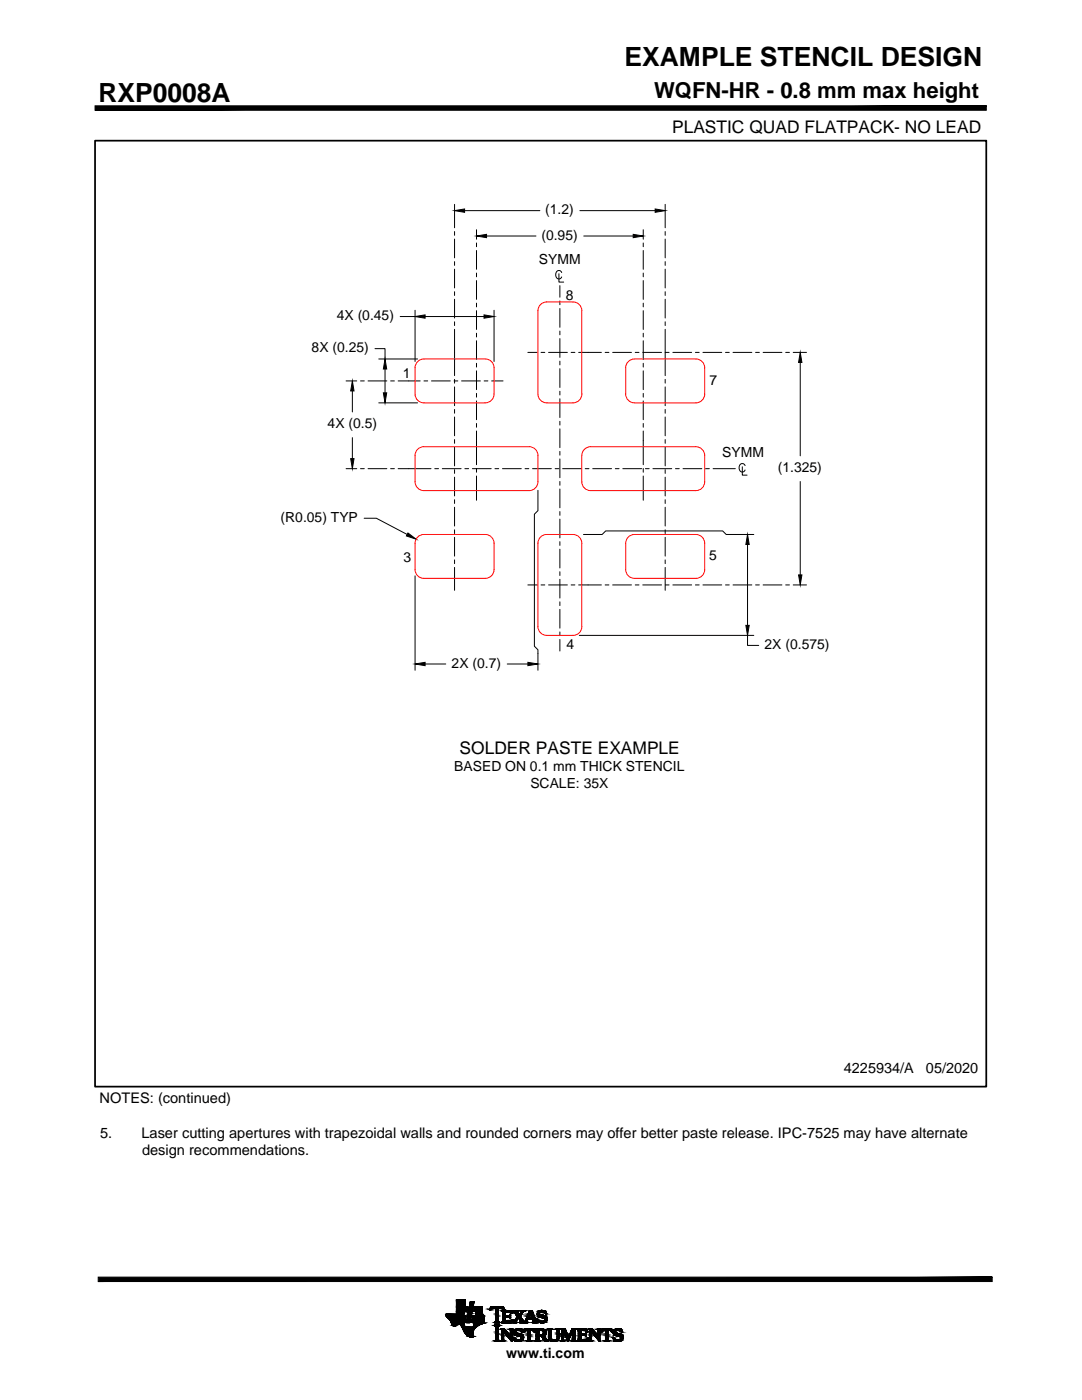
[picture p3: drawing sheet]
<svg xmlns="http://www.w3.org/2000/svg" width="216mm" height="279mm" viewBox="0 0 216 279" stroke-linecap="round" stroke-linejoin="round" font-family="sans-serif">
<defs><g id="words">
<g font-size="5.3">
<text x="124.6" y="13.2">EXAMPLE STENCIL DESIGN</text>
<text x="19.6" y="20.3">RXP0008A</text>
</g>
<text font-size="4.4" x="130.5" y="19.6">WQFN-HR - 0.8 mm max height</text>
<g font-size="3.5">
<text x="134.1" y="26.5">PLASTIC QUAD FLATPACK- NO LEAD</text>
<text x="91.7" y="150.4">SOLDER PASTE EXAMPLE</text>
</g>
<g font-size="2.9">
<text x="168.4" y="214.1">4225934/A</text>
<text x="184.8" y="214.1">05/2020</text>
<text x="19.9" y="220.1">NOTES: (continued)</text>
<text x="20" y="227.1">5.</text>
<text x="28.2" y="227.1">Laser cutting apertures with trapezoidal walls and rounded corners may offer better paste release. IPC-7525 may have alternate</text>
<text x="28.3" y="230.6">design recommendations.</text>
</g>
<g font-size="2.8">
<text x="108" y="47.8">(0.95)</text>
<text x="108.8" y="42.7">(1.2)</text>
<text x="107.5" y="52.7">SYMM</text>
<text x="112.9" y="59.8">8</text>
<text x="67.2" y="63.9">4X (0.45)</text>
<text x="62.2" y="70.3">8X (0.25)</text>
<text x="80.4" y="75.3">1</text>
<text x="141.5" y="76.8">7</text>
<text x="65.4" y="85.5">4X (0.5)</text>
<text x="144.1" y="91.2">SYMM</text>
<text x="155.2" y="94.2">(1.325)</text>
<text x="56" y="104.1">(R0.05) TYP</text>
<text x="80.5" y="112.2">3</text>
<text x="141.5" y="111.8">5</text>
<text x="113" y="129.4">4</text>
<text x="152.6" y="129.5">2X (0.575)</text>
<text x="90.1" y="133.2">2X (0.7)</text>
<text x="90.6" y="153.9">BASED ON 0.1 mm THICK STENCIL</text>
<text x="105.8" y="157.3">SCALE: 35X</text>
<text x="101" y="271.1">www.ti.com</text>
</g>
</g></defs>
<g fill="#000" stroke="#000" stroke-width=".2">
<path d="M90.7 42l2-.3v.7zM95.1 47.1l2-.3v.6zM126.4 46.8l2 .3-2 .3zM130.7 41.7l2 .3-2 .4zM70.3 76l.3 2h-.6zM76.8 71.6l.4 2h-.7zM76.5 78.4h.7l-.4 2zM82.8 63.2l2-.4v.7zM96.6 62.8l2 .4-2 .3zM159.7 70.3l.3 2h-.7zM70 91.5h.6l-.3 2zM81.4 106.4l1.6 1.2-1.9-.6z"/>
<path d="M149.2 106.7l.3 2h-.7zM159.3 114.7h.7l-.3 2zM82.8 132.5l2-.3v.7zM105.3 132.2l2 .3-2 .4zM148.8 124.8h.7l-.3 2zM92.2 265h2.7zM92.5 265.5h2zM93.6 261.2h.7zM94 266.8h.2zM94 266.8h.1zM94.4 264h2.2zM94.5 264h.1z"/>
<path d="M97.7 261.4h.1zM101.5 262.6h.4zM102.1 262.1h.1zM102.2 263.4h.1zM102.6 261.9h.6zM104.4 265.8h.1zM107.9 262.9h1.2zM108 266.4h.8zM108.1 264h.2zM108.7 267.6h.7zM108.8 267.7h.5zM109 267.7h.1z"/>
<path d="M116.6 266.2h.4zM117.2 265.8h.1zM117.3 267.1h.1zM119.9 265.8h.1zM123.3 267.7h.1z"/>
<path d="M19 21.1v.9l177.8-.9zM19 22l177.8-.9v.9z"/>
<path d="M19.6 254.9v.9l178.4-.9zM19.6 255.8l178.4-.9v.9z"/>
<path d="M91.1 259.4h1.8zM91.1 259.4h1.8z"/>
<path d="M91.1 259.4h1.8zM91.1 259.4h1.8z"/>
<path d="M91.1 259.4h1.8zM91.1 259.4h1.8z"/>
<path d="M91.1 259.4h1.8zM91.1 259.4h1.8z"/>
<path d="M91.1 259.4h1.8zM91.1 259.4h1.8z"/>
<path d="M91.1 259.4h1.8zM91.1 259.4h1.8z"/>
<path d="M91.1 259.4h1.8zM91.1 259.4h1.8z"/>
<path d="M91.1 259.4h1.8zM91.1 259.4h1.8z"/>
<path d="M91.1 259.4h1.8zM91.1 259.4h1.8z"/>
<path d="M91.1 259.4l1.8 .1zM91.1 259.4l1.8 .1z"/>
<path d="M91.1 259.5h1.8zM91.1 259.5h1.8z"/>
<path d="M91.1 259.5h1.8zM91.1 259.5h1.8z"/>
<path d="M91.1 259.5h1.8zM91.1 259.5h1.8z"/>
<path d="M91.1 259.5h1.8zM91.1 259.5h1.8z"/>
<path d="M91.1 259.5h1.8zM91.1 259.5h1.8z"/>
<path d="M91.1 259.5l1.8 .1zM91.1 259.5l1.8 .1z"/>
<path d="M91.1 259.6h1.8zM91.1 259.6h1.8z"/>
<path d="M91.1 259.6h1.8zM91.1 259.6h1.8z"/>
<path d="M91.1 259.6h1.8zM91.1 259.6h1.8z"/>
<path d="M91.1 259.6h1.8zM91.1 259.6h1.8z"/>
<path d="M91.1 259.6l1.8 .1zM91.1 259.6l1.8 .1z"/>
<path d="M91.1 259.7h1.8zM91.1 259.7h1.8z"/>
<path d="M91.1 259.7h1.8zM91.1 259.7h1.8z"/>
<path d="M91.1 259.7h1.8zM91.1 259.7h1.8z"/>
<path d="M91.1 259.7l1.8 .1zM91.1 259.7l1.8 .1z"/>
<path d="M91.1 259.8h1.8zM91.1 259.8h1.8z"/>
<path d="M91.1 259.8h1.8zM91.1 259.8h1.8z"/>
<path d="M91.1 259.8h1.8zM91.1 259.8h1.8z"/>
<path d="M91.1 259.8h1.8zM91.1 259.8h1.8z"/>
<path d="M91.1 259.8l1.8 .1zM91.1 259.8l1.8 .1z"/>
<path d="M91.1 259.9h1.8zM91.1 259.9h1.8z"/>
<path d="M91.1 259.9l1.8 .1zM91.1 259.9l1.8 .1z"/>
<path d="M91.1 260l1.8 .1zM91.1 260l1.8 .1z"/>
<path d="M93.8 260h.7zM93.8 260h.7zM93.8 260h.7zM93.8 260h.7z"/>
<path d="M93.8 259.9h.8zM93.8 259.9l.7 .1zM93.8 260h.7zM93.8 260h.7z"/>
<path d="M93.8 259.9h.8zM93.8 259.9h.8zM93.8 259.9h.8zM93.8 259.9h.8z"/>
<path d="M93.8 259.9h.8zM93.8 259.9h.8zM93.8 259.9h.8zM93.8 259.9h.8z"/>
<path d="M93.9 259.9h.7zM93.9 259.9h.7zM93.8 259.9h.8zM93.8 259.9h.8z"/>
<path d="M93.9 259.8h.7zM93.9 259.8l.7 .1zM93.9 259.9h.7zM93.9 259.9h.7z"/>
<path d="M93.9 259.8h.7zM93.9 259.8h.7zM93.9 259.8h.7zM93.9 259.8h.7z"/>
<path d="M93.9 259.8h.7zM93.9 259.8h.7zM93.9 259.8h.7zM93.9 259.8h.7z"/>
<path d="M93.9 259.8h.7zM93.9 259.8h.7zM93.9 259.8h.7zM93.9 259.8h.7z"/>
<path d="M93.9 259.8h.7zM93.9 259.8h.7zM93.9 259.8h.7zM93.9 259.8h.7z"/>
<path d="M90 264h2.7zM90 264h2.7z"/>
<path d="M90.6 264.6h.2zM90.6 264.6h.1z"/>
<path d="M90.6 264.6h.2zM90.6 264.6h.2z"/>
<path d="M90.6 264.6h.2zM90.6 264.6h.2z"/>
<path d="M90.6 264.6h.2zM90.6 264.6h.2z"/>
<path d="M90.6 264.6h.2zM90.6 264.6h.2z"/>
<path d="M90.5 264.6h.3zM90.5 264.6h.3z"/>
<path d="M90.5 264.6h.3zM90.5 264.6h.3z"/>
<path d="M90.5 264.6h.4zM90.5 264.6h.3z"/>
<path d="M90.5 264.6h.4zM90.5 264.6h.4z"/>
<path d="M90.5 264.6h.4zM90.5 264.6h.4z"/>
<path d="M90.4 264.6h.5zM90.4 264.6h.5z"/>
<path d="M90.4 264.6h.5zM90.4 264.6h.5z"/>
<path d="M90.4 264.5h.6zM90.4 264.5l.5 .1z"/>
<path d="M90.4 264.5h.6zM90.4 264.5h.6zM90.4 264.5h.6zM90.4 264.5h.6z"/>
<path d="M90.3 264.5h.7zM90.3 264.5h.7z"/>
<path d="M90.3 264.5h.7zM90.3 264.5h.7z"/>
<path d="M90.3 264.5h.7zM90.3 264.5h.7z"/>
<path d="M90.3 264.4h.8zM90.3 264.4l.7 .1z"/>
<path d="M90.3 264.4h.8zM90.3 264.4h.8z"/>
<path d="M90.2 264.4h.9zM90.2 264.4h.9z"/>
<path d="M90.2 264.4h.9zM90.2 264.4h.9z"/>
<path d="M90.2 264.3h1zM90.2 264.3l.9 .1z"/>
<path d="M90.2 264.3h1zM90.2 264.3h1z"/>
<path d="M90.2 264.3h1zM90.2 264.3h1z"/>
<path d="M90.2 264.2h1.1zM90.2 264.2l1 .1z"/>
<path d="M90.2 264.2h1.1zM90.2 264.2h1.1z"/>
<path d="M90.2 264.2h1.1zM90.2 264.2h1.1z"/>
<path d="M90.1 264.2h1.3zM90.1 264.2h1.2z"/>
<path d="M90.1 264.2h1.3zM90.1 264.2h1.3z"/>
<path d="M90.1 264.2h1.3zM90.1 264.2h1.3z"/>
<path d="M90.1 264.2h1.3zM90.1 264.2h1.3z"/>
<path d="M90.1 264.2h1.4zM90.1 264.2h1.3z"/>
<path d="M90.1 264.2h1.4zM90.1 264.2h1.4z"/>
<path d="M90.1 264.2h1.4zM90.1 264.2h1.4z"/>
<path d="M89 262.6h3.5zM89 262.6h3.5z"/>
<path d="M89 262.6h3.5zM89 262.6h3.5z"/>
<path d="M89 262.6h3.5zM89 262.6h3.5z"/>
<path d="M89 262.6h3.5zM89 262.6h3.5z"/>
<path d="M89 262.6h3.5zM89 262.6h3.5z"/>
<path d="M89 262.5h3.5zM89 262.5l3.5 .1z"/>
<path d="M89 262.5h3.5zM89 262.5h3.5z"/>
<path d="M89 262.5h3.5zM89 262.5h3.5z"/>
<path d="M89 262.5h3.5zM89 262.5h3.5z"/>
<path d="M89 262.5h3.5zM89 262.5h3.5z"/>
<path d="M89 262.5h3.5zM89 262.5h3.5z"/>
<path d="M89 262.4h3.5zM89 262.4l3.5 .1z"/>
<path d="M89 262.4h3.5zM89 262.4h3.5z"/>
<path d="M89 262.4h3.5zM89 262.4h3.5z"/>
<path d="M89 262.3h3.5zM89 262.3h3.5z"/>
<path d="M89 262.3h3.5zM89 262.3l3.5 .1z"/>
<path d="M91.1 262.3h1.4zM91.1 262.3h1.4z"/>
<path d="M91.1 262.3h1.4zM91.1 262.3h1.4z"/>
<path d="M89 262.3h3.5zM89 262.3h3.5z"/>
<path d="M91.1 262.2l1.4 .1zM91.1 262.2l1.4 .1z"/>
<path d="M91.1 262.3h1.4zM91.1 262.3h1.4z"/>
<path d="M91.1 262.3h1.4zM91.1 262.3h1.4z"/>
<path d="M91.1 262.2h1.4zM91.1 262.2h1.4z"/>
<path d="M91.1 262.2h1.4zM91.1 262.2h1.4z"/>
<path d="M91.1 262.2h1.4zM91.1 262.2h1.4z"/>
<path d="M91.1 262.2h1.5zM91.1 262.2h1.4z"/>
<path d="M91.1 262.2h1.5zM91.1 262.2h1.5z"/>
<path d="M91.1 262.1h1.5zM91.1 262.1l1.5 .1z"/>
<path d="M91.1 262.1h1.5zM91.1 262.1h1.5z"/>
<path d="M91.1 262.1h1.5zM91.1 262.1h1.5z"/>
<path d="M91.1 262h1.5zM91.1 262l1.5 .1z"/>
<path d="M91.1 262h1.5zM91.1 262h1.5z"/>
<path d="M91.1 262h1.5zM91.1 262h1.5z"/>
<path d="M91.1 261.9h1.5zM91.1 261.9l1.5 .1z"/>
<path d="M91.1 261.9h1.5zM91.1 261.9h1.5z"/>
<path d="M91.1 261.9h1.5zM91.1 261.9h1.5z"/>
<path d="M91.1 261.9h1.5zM91.1 261.9h1.5z"/>
<path d="M91.1 261.8h1.5zM91.1 261.8h1.5z"/>
<path d="M91.1 261.8h1.5zM91.1 261.8l1.5 .1z"/>
<path d="M91.1 261.8h1.5zM91.1 261.8h1.5z"/>
<path d="M91.1 261.8h1.5zM91.1 261.8h1.5z"/>
<path d="M91.1 261.8h1.5zM91.1 261.8h1.5z"/>
<path d="M91.1 261.8h1.5zM91.1 261.8h1.5z"/>
<path d="M91.1 261.8h1.5zM91.1 261.8h1.5z"/>
<path d="M91.1 261.7h1.5zM91.1 261.7l1.5 .1z"/>
<path d="M91.1 261.7h1.5zM91.1 261.7h1.5z"/>
<path d="M91.1 261.7h1.5zM91.1 261.7h1.5z"/>
<path d="M91.9 264.4h.7zM91.9 264.4h.7z"/>
<path d="M91.9 264.4h.7zM91.9 264.4h.7z"/>
<path d="M91.9 264.4h.7zM91.9 264.4h.7z"/>
<path d="M91.9 264.4h.7zM91.9 264.4h.7z"/>
<path d="M91.9 264.3h.7zM91.9 264.3l.7 .1z"/>
<path d="M92 264.4l.6 .1zM92 264.4l.6 .1z"/>
<path d="M91.8 264.3h.8zM91.8 264.3h.8z"/>
<path d="M91.8 264.3h.8zM91.8 264.3h.8z"/>
<path d="M92 264.5h.7zM92 264.5h.7z"/>
<path d="M91.8 264.3h.9zM91.8 264.3h.8z"/>
<path d="M91.8 264.2h.9zM91.8 264.2l.9 .1z"/>
<path d="M92 264.5h.7zM92 264.5h.7z"/>
<path d="M92 264.5h.7zM92 264.5h.7z"/>
<path d="M91.7 264.2h1zM91.7 264.2h1z"/>
<path d="M91.7 264.2h1zM91.7 264.2h1z"/>
<path d="M91.7 264.2h1zM91.7 264.2h1z"/>
<path d="M91.6 264.2h1.1zM91.6 264.2h1.1z"/>
<path d="M91.6 264.2h1.1zM91.6 264.2h1.1z"/>
<path d="M92 264.5h.7zM92 264.5h.7z"/>
<path d="M91.5 264.2h1.2zM91.5 264.2h1.2z"/>
<path d="M91.6 264.2h1.1zM91.6 264.2h1.1z"/>
<path d="M92 264.5l.7 .1zM92 264.5l.7 .1z"/>
<path d="M90.1 264.1h2.6zM90.1 264.1l2.6 .1z"/>
<path d="M92 264.6h.7zM92 264.6h.7z"/>
<path d="M90.1 264.1h2.6zM90.1 264.1h2.6z"/>
<path d="M92.1 264.6h.6zM92.1 264.6h.6z"/>
<path d="M92.1 264.6h.6zM92.1 264.6h.6z"/>
<path d="M90.1 264h2.6zM90.1 264l2.6 .1z"/>
<path d="M92.1 264.6l.6 .1zM92.1 264.6l.6 .1z"/>
<path d="M90 264h2.7zM90 264h2.7z"/>
<path d="M92.1 264.7h.6zM92.1 264.7h.6z"/>
<path d="M90 263.9h2.7zM90 263.9l2.7 .1z"/>
<path d="M90 263.9h2.7zM90 263.9h2.7z"/>
<path d="M90 263.9h2.7zM90 263.9h2.7z"/>
<path d="M90 263.9h2.7zM90 263.9h2.7z"/>
<path d="M90 263.9h2.7zM90 263.9h2.7z"/>
<path d="M90 263.9h2.7zM90 263.9h2.7z"/>
<path d="M90 263.9h2.7zM90 263.9h2.7z"/>
<path d="M90 263.9h2.7zM90 263.9h2.7z"/>
<path d="M90 263.8h2.7zM90 263.8l2.7 .1z"/>
<path d="M92.1 264.7h.7zM92.1 264.7h.7z"/>
<path d="M90 263.8h2.7zM90 263.8h2.7z"/>
<path d="M90 263.8h2.7zM90 263.8h2.7z"/>
<path d="M90 263.8h2.7zM90 263.8h2.7z"/>
<path d="M90 263.8h2.8zM90 263.8h2.7z"/>
<path d="M90 263.7h2.8zM90 263.7l2.8 .1z"/>
<path d="M89.9 263.7h2.9zM89.9 263.7h2.9z"/>
<path d="M89.9 263.7h2.9zM89.9 263.7h2.9z"/>
<path d="M92.1 264.7h.7zM92.1 264.7h.7z"/>
<path d="M89.9 263.7h2.9zM89.9 263.7h2.9z"/>
<path d="M89.9 263.7h2.9zM89.9 263.7h2.9z"/>
<path d="M89.9 263.6h2.9zM89.9 263.6l2.9 .1z"/>
<path d="M92.1 264.7h.7zM92.1 264.7h.7z"/>
<path d="M89.9 263.6h2.9zM89.9 263.6h2.9z"/>
<path d="M89.9 263.6h2.9zM89.9 263.6h2.9z"/>
<path d="M92.1 264.7h.7zM92.1 264.7h.7z"/>
<path d="M89.9 263.5h2.9zM89.9 263.5l2.9 .1z"/>
<path d="M89.8 263.5h3zM89.8 263.5h3z"/>
<path d="M89.8 263.5h3zM89.8 263.5h3z"/>
<path d="M89.8 263.5h3zM89.8 263.5h3z"/>
<path d="M89.8 263.4h3zM89.8 263.4l3 .1z"/>
<path d="M89.8 263.4h3zM89.8 263.4h3z"/>
<path d="M92.1 264.7l.8 .1zM92.1 264.7l.8 .1z"/>
<path d="M89.7 263.4h3.1zM89.7 263.4h3.1z"/>
<path d="M89.7 263.3h3.1zM89.7 263.3l3.1 .1z"/>
<path d="M89.6 263.2h3.3zM89.6 263.2l3.2 .1z"/>
<path d="M92.1 264.8h.8zM92.1 264.8h.8z"/>
<path d="M91.1 260.1h1.8zM91.1 260.1h1.8z"/>
<path d="M91.1 260.1l1.8 .1zM91.1 260.1l1.8 .1z"/>
<path d="M91.1 260.2h1.8zM91.1 260.2h1.8z"/>
<path d="M91.1 260.2l1.8 .1zM91.1 260.2l1.8 .1z"/>
<path d="M91.1 260.3l1.8 .1zM91.1 260.3l1.8 .1z"/>
<path d="M91.1 260.4h1.8zM91.1 260.4h1.8z"/>
<path d="M91.1 260.4h1.8zM91.1 260.4h1.8z"/>
<path d="M91.1 260.4l1.8 .1zM91.1 260.4l1.8 .1z"/>
<path d="M91.1 260.5h1.8zM91.1 260.5h1.8z"/>
<path d="M91.1 260.5l1.8 .1zM91.1 260.5l1.8 .1z"/>
<path d="M91.1 260.6h1.8zM91.1 260.6h1.8z"/>
<path d="M91.1 260.6h1.8zM91.1 260.6h1.8z"/>
<path d="M91.1 260.6l1.8 .1zM91.1 260.6l1.8 .1z"/>
<path d="M91.1 260.7h1.8zM91.1 260.7h1.8z"/>
<path d="M91.1 260.7h1.8zM91.1 260.7h1.8z"/>
<path d="M91.1 260.7l1.8 .1zM91.1 260.7l1.8 .1z"/>
<path d="M91.1 260.8h1.8zM91.1 260.8h1.8z"/>
<path d="M91.1 260.8h1.8zM91.1 260.8h1.8z"/>
<path d="M91.1 260.8h1.8zM91.1 260.8h1.8zM91.1 260.8h1.8zM91.1 260.8h1.8z"/>
<path d="M89.5 263.2h3.4zM89.5 263.2h3.4zM89.6 263.2h3.3zM89.6 263.2h3.3z"/>
<path d="M89.5 263.1h3.4zM89.5 263.1l3.4 .1z"/>
<path d="M92.1 264.8h.8zM92.1 264.8h.8z"/>
<path d="M92.1 264.8h.8zM92.1 264.8h.8z"/>
<path d="M89.4 263h3.5zM89.4 263l3.5 .1z"/>
<path d="M89.3 263h3.6zM89.3 263h3.6z"/>
<path d="M89.3 263h3.6zM89.3 263h3.6z"/>
<path d="M89.3 262.9h3.6zM89.3 262.9l3.6 .1z"/>
<path d="M89.2 262.9h3.7zM89.2 262.9h3.7z"/>
<path d="M89.2 262.9h3.7zM89.2 262.9h3.7z"/>
<path d="M89.2 262.8h3.7zM89.2 262.8h3.7z"/>
<path d="M89.2 262.8h3.7zM89.2 262.8l3.7 .1z"/>
<path d="M92.2 264.8h.8zM92.2 264.8h.8z"/>
<path d="M89.1 262.8h3.8zM89.1 262.8h3.8z"/>
<path d="M89.2 262.8h3.7zM89.2 262.8h3.7z"/>
<path d="M89.1 262.8h3.9zM89.1 262.8h3.8z"/>
<path d="M89.1 262.8h3.9zM89.1 262.8h3.9z"/>
<path d="M89.1 262.7h3.9zM89.1 262.7l3.9 .1z"/>
<path d="M89.1 262.7h3.9zM89.1 262.7h3.9zM89.1 262.7h3.9zM89.1 262.7h3.9z"/>
<path d="M89.1 262.7h3.9zM89.1 262.7h3.9z"/>
<path d="M89.1 262.7h3.9zM89.1 262.7h3.9z"/>
<path d="M92.2 264.8h.8zM92.2 264.8h.8z"/>
<path d="M89 262.6h4zM89 262.6l4 .1z"/>
<path d="M89 262.6h4zM89 262.6h4z"/>
<path d="M89 262.6h4zM89 262.6h4z"/>
<path d="M89 262.6h4zM89 262.6h4z"/>
<path d="M89 262.6h4zM89 262.6h4z"/>
<path d="M92.2 264.8h.9zM92.2 264.8h.9z"/>
<path d="M92.2 264.8h.9zM92.2 264.8h.9z"/>
<path d="M92.2 264.8h.9zM92.2 264.8h.9z"/>
<path d="M92.2 264.8h1zM92.2 264.8h1z"/>
<path d="M91.1 261.7h2.1zM91.1 261.7h2.1z"/>
<path d="M91.1 261.7h2.1zM91.1 261.7h2.1z"/>
<path d="M91.1 261.7h2.1zM91.1 261.7h2.1z"/>
<path d="M92.2 264.8l1 .1zM92.2 264.8l1 .1z"/>
<path d="M91.1 261.7h2.1zM91.1 261.7h2.1z"/>
<path d="M91.1 261.7h2.1zM91.1 261.7h2.1z"/>
<path d="M91.1 261.7h2.1zM91.1 261.7h2.1z"/>
<path d="M91.1 261.7h2.1zM91.1 261.7h2.1z"/>
<path d="M91.1 261.6h2.1zM91.1 261.6l2.1 .1z"/>
<path d="M91.1 261.6h2.1zM91.1 261.6h2.1z"/>
<path d="M91.1 261.6h2.1zM91.1 261.6h2.1z"/>
<path d="M91.1 261.6h2.1zM91.1 261.6h2.1z"/>
<path d="M91.1 261.5h2.1zM91.1 261.5l2.1 .1z"/>
<path d="M91.1 261.5h2.1zM91.1 261.5h2.1z"/>
<path d="M92.2 264.9h1.1zM92.2 264.9h1.1z"/>
<path d="M91.1 261.4h2.1zM91.1 261.4l2.1 .1z"/>
<path d="M91.1 261.4h2.1zM91.1 261.4h2.1z"/>
<path d="M91.1 261.4h2.1zM91.1 261.4h2.1z"/>
<path d="M91.1 261.3h2.1zM91.1 261.3l2.1 .1z"/>
<path d="M91.1 261.3h2.1zM91.1 261.3h2.1z"/>
<path d="M91.1 261.2h2.2zM91.1 261.2l2.1 .1z"/>
<path d="M92.2 264.9h1.2zM92.2 264.9h1.2z"/>
<path d="M91.1 261.2h2.2zM91.1 261.2h2.2z"/>
<path d="M91.1 261.1h2.2zM91.1 261.1l2.2 .1z"/>
<path d="M91.1 261h2.2zM91.1 261h2.2z"/>
<path d="M91.1 261h2.2zM91.1 261l2.2 .1z"/>
<path d="M91.1 261h2.2zM91.1 261h2.2z"/>
<path d="M91.1 261h2.2zM91.1 261h2.2z"/>
<path d="M91.1 260.9h2.2zM91.1 260.9l2.2 .1z"/>
<path d="M91.1 260.9h2.2zM91.1 260.9h2.2z"/>
<path d="M91.1 260.9h2.2zM91.1 260.9h2.2z"/>
<path d="M91.1 260.8h2.2zM91.1 260.8l2.2 .1z"/>
<path d="M91.1 260.8h2.2zM91.1 260.8h2.2z"/>
<path d="M91.1 260.8h2.2zM91.1 260.8h2.2z"/>
<path d="M91.1 260.8h2.2zM91.1 260.8h2.2z"/>
<path d="M91.1 260.8h2.2zM91.1 260.8h2.2z"/>
<path d="M91.1 260.8h2.2zM91.1 260.8h2.2z"/>
<path d="M92.2 264.9h1.3zM92.2 264.9h1.3z"/>
<path d="M92.2 264.9h1.4zM92.2 264.9h1.4z"/>
<path d="M92.2 264.9h1.5zM92.2 264.9h1.5z"/>
<path d="M93 264h.8zM93 264h.8z"/>
<path d="M93 263.9h.8zM93 263.9l.8 .1z"/>
<path d="M93 263.9h.8zM93 263.9h.8z"/>
<path d="M93.1 263.9h.7zM93.1 263.9h.7z"/>
<path d="M93.1 263.9h.7zM93.1 263.9h.7zM93.1 263.9h.7zM93.1 263.9h.7z"/>
<path d="M93.1 263.9h.7zM93.1 263.9h.7zM93.1 263.9h.7zM93.1 263.9h.7z"/>
<path d="M93.1 263.8h.7zM93.1 263.8l.7 .1zM93.1 263.9h.7zM93.1 263.9h.7z"/>
<path d="M93.1 263.8h.7zM93.1 263.8h.7zM93.1 263.8h.7zM93.1 263.8h.7z"/>
<path d="M93.1 263.8h.7zM93.1 263.8h.7zM93.1 263.8h.7zM93.1 263.8h.7z"/>
<path d="M93.1 263.7h.7zM93.1 263.7l.7 .1zM93.1 263.8h.7zM93.1 263.8h.7z"/>
<path d="M93.1 263.7h.7zM93.1 263.7h.7zM93.1 263.7h.7zM93.1 263.7h.7z"/>
<path d="M93.1 263.7h.7zM93.1 263.7h.7zM93.1 263.7h.7zM93.1 263.7h.7z"/>
<path d="M93.1 263.6h.7zM93.1 263.6l.7 .1zM93.1 263.7h.7zM93.1 263.7h.7z"/>
<path d="M93.1 263.6h.7zM93.1 263.6h.7zM93.1 263.6h.7zM93.1 263.6h.7z"/>
<path d="M93.1 263.5h.7zM93.1 263.5l.7 .1zM93.1 263.6h.7zM93.1 263.6h.7z"/>
<path d="M93.1 263.5h.8zM93.1 263.5h.7zM93.1 263.5h.7zM93.1 263.5h.7z"/>
<path d="M93.2 263.4h.7zM93.2 263.4l.7 .1zM93.1 263.5h.8zM93.1 263.5h.8z"/>
<path d="M93.2 263.3h.7zM93.2 263.3l.7 .1zM93.2 263.4h.7zM93.2 263.4h.7z"/>
<path d="M93.2 263.2l.7 .1v-.1zM93.2 263.2l.7 .1h-.7zM93.2 263.3h.7zM93.2 263.3h.7z"/>
<path d="M93.2 263.1l.7 .1v-.1zM93.2 263.1l.7 .1h-.7zM93.2 263.2h.7zM93.2 263.2h.7z"/>
<path d="M93.2 263l.7 .1 .1-.1zM93.2 263l.7 .1h-.7zM93.2 263.1h.7zM93.2 263.1h.7z"/>
<path d="M93.3 262.8l.7 .2v-.2zM93.3 262.8l.7 .2h-.8zM93.2 263h.8zM93.2 263h.8z"/>
<path d="M93.3 262.7l.7 .1v-.1zM93.3 262.7l.7 .1h-.7zM93.3 262.8h.7zM93.3 262.8h.7z"/>
<path d="M93.4 262.4l.6 .3 .1-.3zM93.4 262.4l.6 .3h-.7zM93.3 262.7h.7zM93.3 262.7h.7z"/>
<path d="M93.4 262.1l.7 .3v-.3zM93.4 262.1l.7 .3h-.7zM93.4 262.4h.7zM93.4 262.4h.7z"/>
<path d="M93.4 261.9h.8zM93.4 261.9h.8z"/>
<path d="M93.4 261.9l.7 .2 .1-.2zM93.4 261.9l.7 .2h-.7zM93.4 262.1h.7zM93.4 262.1h.7z"/>
<path d="M94 266.8h.2zM94 266.8h.2z"/>
<path d="M93.5 261.8l.7 .1v-.1zM93.5 261.8l.7 .1h-.8z"/>
<path d="M93.9 266.8h.3zM93.9 266.8h.3z"/>
<path d="M93.5 261.7l.7 .1v-.1zM93.5 261.7l.7 .1h-.7zM93.5 261.8h.7zM93.5 261.8h.7z"/>
<path d="M93.9 266.8h.3zM93.9 266.8h.3z"/>
<path d="M93.5 261.5l.7 .2v-.2zM93.5 261.5l.7 .2h-.7zM93.5 261.7h.7zM93.5 261.7h.7z"/>
<path d="M93.9 266.8h.4zM93.9 266.8h.3z"/>
<path d="M93.5 261.4l.7 .1 .1-.1zM93.5 261.4l.7 .1h-.7zM93.5 261.5h.7zM93.5 261.5h.7z"/>
<path d="M93.9 266.8h.4zM93.9 266.8h.4z"/>
<path d="M93.6 261.4h.7zM93.6 261.4h.7zM93.5 261.4h.8zM93.5 261.4h.8z"/>
<path d="M93.6 261.3h.7zM93.6 261.3l.7 .1zM93.6 261.4h.7zM93.6 261.4h.7z"/>
<path d="M93.6 261.2h.7zM93.6 261.2l.7 .1zM93.6 261.3h.7zM93.6 261.3h.7z"/>
<path d="M93.8 266.8h.5zM93.8 266.8h.5z"/>
<path d="M93.6 261.2h.7zM93.6 261.2h.7zM93.6 261.2h.7z"/>
<path d="M93.6 261.1h.7zM93.6 261.1l.7 .1zM93.6 261.2h.7zM93.6 261.2h.7z"/>
<path d="M93.8 266.8h.5zM93.8 266.8h.5z"/>
<path d="M93.6 261.1h.7zM93.6 261.1h.7zM93.6 261.1h.7zM93.6 261.1h.7z"/>
<path d="M93.6 261.1h.7zM93.6 261.1h.7zM93.6 261.1h.7zM93.6 261.1h.7z"/>
<path d="M94.3 262.6h2.3zM94.3 262.6h2.3z"/>
<path d="M93.6 261h.7zM93.6 261l.7 .1zM93.6 261.1h.7zM93.6 261.1h.7z"/>
<path d="M93.6 261h.8zM93.6 261h.7zM93.6 261h.7zM93.6 261h.7z"/>
<path d="M93.8 266.8h.6zM93.8 266.8h.5z"/>
<path d="M93.6 260.9h.8zM93.6 260.9h.8z"/>
<path d="M93.6 260.9h.8zM93.6 260.9l.8 .1zM93.6 261h.8zM93.6 261h.8z"/>
<path d="M93.6 260.9h.8zM93.6 260.9h.8z"/>
<path d="M93.8 266.8h.6zM93.8 266.8h.6z"/>
<path d="M93.7 260.9h.7zM93.7 260.9h.7zM93.6 260.9h.8zM93.6 260.9h.8z"/>
<path d="M93.7 260.9h.7zM93.7 260.9h.7zM93.7 260.9h.7zM93.7 260.9h.7z"/>
<path d="M93.7 260.8h.7zM93.7 260.8l.7 .1zM93.7 260.9h.7zM93.7 260.9h.7z"/>
<path d="M93.7 260.8h.7zM93.7 260.8h.7zM93.7 260.8h.7zM93.7 260.8h.7z"/>
<path d="M93.7 260.8h.7zM93.7 260.8h.7zM93.7 260.8h.7zM93.7 260.8h.7z"/>
<path d="M93.7 260.8h.7zM93.7 260.8h.7z"/>
<path d="M93.7 260.8h.7zM93.7 260.8h.7z"/>
<path d="M93.7 260.8h.7zM93.7 260.8h.7zM93.7 260.8h.7zM93.7 260.8h.7z"/>
<path d="M92.7 265.9h1.7zM92.7 265.9h1.7z"/>
<path d="M92.7 265.9l1.7 .1zM92.7 265.9l1.7 .1z"/>
<path d="M92.7 266h1.7zM92.7 266h1.7z"/>
<path d="M92.8 266h1.6zM92.8 266h1.6z"/>
<path d="M92.8 266l1.6 .1zM92.8 266l1.6 .1z"/>
<path d="M92.8 266.1h1.6zM92.8 266.1h1.6z"/>
<path d="M92.7 265.9h1.7zM92.7 265.9h1.7z"/>
<path d="M92.8 266.1h1.6zM92.8 266.1h1.6z"/>
<path d="M92.9 266.1l1.5 .1zM92.9 266.1l1.5 .1z"/>
<path d="M92.7 265.8h1.7zM92.7 265.8l1.7 .1z"/>
<path d="M92.9 266.2h1.5zM92.9 266.2h1.5z"/>
<path d="M92.9 266.2h1.5zM92.9 266.2h1.5z"/>
<path d="M92.6 265.8h1.8zM92.6 265.8h1.8z"/>
<path d="M93.7 266.8h.7zM93.7 266.8h.7z"/>
<path d="M92.6 265.8h1.8zM92.6 265.8h1.8z"/>
<path d="M92.9 266.2l1.5 .1zM92.9 266.2l1.5 .1z"/>
<path d="M93 266.3h1.4zM93 266.3h1.4z"/>
<path d="M93 266.3l1.4 .1zM93 266.3l1.4 .1z"/>
<path d="M92.6 265.7h1.8zM92.6 265.7l1.8 .1z"/>
<path d="M93.1 266.4h1.3zM93.1 266.4h1.3z"/>
<path d="M93.1 266.4l1.3 .1zM93.1 266.4l1.3 .1z"/>
<path d="M92.6 265.7h1.8zM92.6 265.7h1.8z"/>
<path d="M93.7 266.8h.7zM93.7 266.8h.7z"/>
<path d="M93.7 266.8h.7zM93.7 266.8h.7z"/>
<path d="M93.7 260.5h.7zM93.7 260.5h.7zM93.7 260.5h.7zM93.7 260.5h.7z"/>
<path d="M93.7 260.5h.7zM93.7 260.5h.7z"/>
<path d="M93.7 260.5h.7zM93.7 260.5h.7zM93.7 260.5h.7zM93.7 260.5h.7z"/>
<path d="M93.7 260.5h.7zM93.7 260.5h.7zM93.7 260.5h.7zM93.7 260.5h.7z"/>
<path d="M93.2 266.5h1.3zM93.2 266.5h1.3z"/>
<path d="M93.7 260.5h.8zM93.7 260.5h.7zM93.7 260.5h.7zM93.7 260.5h.7z"/>
<path d="M93.2 266.5h1.3zM93.2 266.5h1.3z"/>
<path d="M93.7 260.4h.8zM93.7 260.4l.8 .1zM93.7 260.5h.8zM93.7 260.5h.8z"/>
<path d="M92.5 265.6h2zM92.5 265.6l1.9 .1z"/>
<path d="M93.7 260.4h.8zM93.7 260.4h.8zM93.7 260.4h.8zM93.7 260.4h.8z"/>
<path d="M93.7 260.4h.8zM93.7 260.4h.8zM93.7 260.4h.8zM93.7 260.4h.8z"/>
<path d="M93.7 266.8h.8zM93.7 266.8h.7z"/>
<path d="M93.2 266.5l1.3 .1zM93.2 266.5l1.3 .1z"/>
<path d="M93.8 260.3h.7zM93.8 260.3l.7 .1zM93.7 260.4h.8zM93.7 260.4h.8z"/>
<path d="M93.3 266.6h1.2zM93.3 266.6h1.2z"/>
<path d="M93.8 260.3h.7zM93.8 260.3h.7zM93.8 260.3h.7zM93.8 260.3h.7z"/>
<path d="M92.5 265.5h2zM92.5 265.5l2 .1z"/>
<path d="M93.3 266.6h1.2zM93.3 266.6h1.2z"/>
<path d="M93.6 266.7h.9zM93.6 266.7l.9 .1z"/>
<path d="M93.8 260.2h.7zM93.8 260.2l.7 .1zM93.8 260.3h.7zM93.8 260.3h.7z"/>
<path d="M93.8 260.2h.7zM93.8 260.2h.7zM93.8 260.2h.7zM93.8 260.2h.7z"/>
<path d="M93.4 266.6h1.1zM93.4 266.6h1.1z"/>
<path d="M93.6 266.7h.9zM93.6 266.7h.9z"/>
<path d="M93.4 266.6l1.1 .1zM93.4 266.6l1.1 .1z"/>
<path d="M93.6 266.7h.9zM93.6 266.7h.9z"/>
<path d="M93.8 260.1h.7zM93.8 260.1l.7 .1zM93.8 260.2h.7zM93.8 260.2h.7z"/>
<path d="M93.6 266.7h.9zM93.6 266.7h.9z"/>
<path d="M92.5 265.4h2zM92.5 265.4l2 .1zM92.5 265.5h2z"/>
<path d="M93.8 260h.7zM93.8 260l.7 .1zM93.8 260.1h.7zM93.8 260.1h.7z"/>
<path d="M93.5 266.7h1zM93.5 266.7h1z"/>
<path d="M93.6 266.7h.9zM93.6 266.7h.9z"/>
<path d="M93.6 266.7h.9zM93.6 266.7h.9z"/>
<path d="M93.6 266.7h.9zM93.6 266.7h.9z"/>
<path d="M92.4 265.4h2.2zM92.4 265.4h2.1z"/>
<path d="M92.4 265.4h2.2zM92.4 265.4h2.2z"/>
<path d="M94.5 264h.1zM94.5 264h.1z"/>
<path d="M92.4 265.3h2.2zM92.4 265.3l2.2 .1z"/>
<path d="M92.4 265.2h2.3zM92.4 265.2l2.2 .1z"/>
<path d="M92.3 265.2h2.4zM92.3 265.2h2.4z"/>
<path d="M92.3 265.1h2.4zM92.3 265.1l2.4 .1z"/>
<path d="M92.3 265.1h2.5zM92.3 265.1h2.4z"/>
<path d="M92.3 265h2.5zM92.3 265l2.5 .1z"/>
<path d="M92.2 265h2.7zM92.2 265h2.6z"/>
<path d="M92.2 264.9h2.8zM92.2 264.9l2.7 .1zM92.2 265h2.7z"/>
<path d="M92.2 264.9h2.8zM92.2 264.9h2.8z"/>
<path d="M94.4 264.9h.6zM94.4 264.9h.6zM94.4 264.9h.6zM94.4 264.9h.6z"/>
<path d="M94.4 264.9h.6zM94.4 264.9h.6z"/>
<path d="M94.4 264.9h.6zM94.4 264.9h.6z"/>
<path d="M94.4 264.8h.6zM94.4 264.8l.6 .1z"/>
<path d="M94.4 264.8h.6zM94.4 264.8h.6z"/>
<path d="M94.4 264.8h.6zM94.4 264.8h.6z"/>
<path d="M94.4 264.8h.6zM94.4 264.8h.6z"/>
<path d="M94.4 264.8h.7zM94.4 264.8h.6z"/>
<path d="M94.4 264.8h.7zM94.4 264.8h.7z"/>
<path d="M94.4 264.8h.7zM94.4 264.8h.7z"/>
<path d="M94.5 264.7h.7zM94.5 264.7l.6 .1z"/>
<path d="M94.5 264.7h.7zM94.5 264.7h.7z"/>
<path d="M94.5 264.7h.7zM94.5 264.7h.7z"/>
<path d="M94.5 264.6h.8zM94.5 264.6l.7 .1z"/>
<path d="M94.5 264.6h.8zM94.5 264.6h.8z"/>
<path d="M94.5 264.6h.8zM94.5 264.6h.8z"/>
<path d="M94.5 264.5h.9zM94.5 264.5l.8 .1z"/>
<path d="M94.5 264.5h.9zM94.5 264.5h.9z"/>
<path d="M94.5 264.5h1zM94.5 264.5h.9z"/>
<path d="M94.5 264.4h1.1zM94.5 264.4l1 .1z"/>
<path d="M94.5 264.4h1.2zM94.5 264.4h1.1z"/>
<path d="M94.5 264.4h1.2zM94.5 264.4h1.2z"/>
<path d="M94.5 264.4h1.3zM94.5 264.4h1.2z"/>
<path d="M94.5 264.3h1.3zM94.5 264.3l1.3 .1z"/>
<path d="M94.5 264.3h1.4zM94.5 264.3h1.3z"/>
<path d="M94.5 264.3h1.4zM94.5 264.3h1.4z"/>
<path d="M94.5 264.3h1.5zM94.5 264.3h1.4z"/>
<path d="M94.5 264.2h1.6zM94.5 264.2l1.5 .1z"/>
<path d="M94.6 264.2h1.5zM94.6 264.2h1.5z"/>
<path d="M94.6 264.2h1.5zM94.6 264.2h1.5z"/>
<path d="M94.7 260.8h1.5zM94.7 260.8h1.5zM94.7 260.8h1.5zM94.7 260.8h1.5z"/>
<path d="M94.7 260.8h1.5zM94.7 260.8h1.5zM94.7 260.8h1.5zM94.7 260.8h1.5z"/>
<path d="M94.7 260.8h1.5zM94.7 260.8h1.5zM94.7 260.8h1.5zM94.7 260.8h1.5z"/>
<path d="M94.7 260.8h1.5zM94.7 260.8h1.5zM94.7 260.8h1.5zM94.7 260.8h1.5z"/>
<path d="M94.7 260.8l1.5 .1zM94.7 260.8l1.5 .1z"/>
<path d="M94.7 260.9h1.5zM94.7 260.9h1.5z"/>
<path d="M94.7 260.9h1.5zM94.7 260.9h1.5zM94.7 260.9h1.5zM94.7 260.9h1.5z"/>
<path d="M94.7 260.9h1.5zM94.7 260.9h1.5z"/>
<path d="M94.7 260.9h1.5zM94.7 260.9h1.5z"/>
<path d="M94.7 260.9l1.5 .1zM94.7 260.9l1.5 .1z"/>
<path d="M94.7 261h1.5zM94.7 261h1.5z"/>
<path d="M94.7 261h1.5zM94.7 261h1.5zM94.7 261h1.5zM94.7 261h1.5z"/>
<path d="M94.7 261h1.5zM94.7 261h1.5z"/>
<path d="M94.7 261h1.5zM94.7 261h1.5z"/>
<path d="M94.7 261l1.5 .1zM94.7 261l1.5 .1z"/>
<path d="M94.6 261.1h1.6zM94.6 261.1h1.6z"/>
<path d="M94.6 261.1l1.6 .1zM94.6 261.1l1.6 .1z"/>
<path d="M94.6 261.2h1.6zM94.6 261.2h1.6z"/>
<path d="M94.6 261.2l1.6 .1zM94.6 261.2l1.6 .1z"/>
<path d="M94.6 261.3h1.6zM94.6 261.3h1.6z"/>
<path d="M94.6 261.3l1.6 .1zM94.6 261.3l1.6 .1z"/>
<path d="M94.6 261.4h1.6zM94.6 261.4h1.6z"/>
<path d="M94.6 261.4h1.6zM94.6 261.4h1.6z"/>
<path d="M94.6 261.4h1.6zM94.6 261.4h1.6z"/>
<path d="M94.6 261.4l1.6 .1zM94.6 261.4l1.6 .1z"/>
<path d="M94.6 261.5h1.6zM94.6 261.5h1.6z"/>
<path d="M94.6 261.5l1.6 .1zM94.6 261.5l1.6 .1z"/>
<path d="M94.5 261.6h1.7zM94.5 261.6h1.7z"/>
<path d="M94.5 261.6h1.7zM94.5 261.6h1.7z"/>
<path d="M94.5 261.6h1.7zM94.5 261.6h1.7z"/>
<path d="M94.5 261.6h1.7zM94.5 261.6h1.7z"/>
<path d="M94.5 261.6h1.7zM94.5 261.6h1.7z"/>
<path d="M94.5 261.6h1.7zM94.5 261.6h1.7z"/>
<path d="M94.5 261.6l1.7 .1zM94.5 261.6l1.7 .1z"/>
<path d="M94.5 261.7h1.7zM94.5 261.7h1.7z"/>
<path d="M94.5 261.7h1.7zM94.5 261.7h1.7z"/>
<path d="M94.5 261.7h1.7zM94.5 261.7h1.7z"/>
<path d="M94.5 261.7h1.7zM94.5 261.7h1.7z"/>
<path d="M94.5 261.7h1.7zM94.5 261.7h1.7z"/>
<path d="M94.5 261.7h1.7zM94.5 261.7h1.7z"/>
<path d="M94.5 261.7h1.7zM94.5 261.7h1.7z"/>
<path d="M94.5 261.7h1.7zM94.5 261.7h1.7zM94.5 261.7h1.7zM94.5 261.7h1.7z"/>
<path d="M94.5 261.7h1.7zM94.5 261.7h1.7z"/>
<path d="M94.5 261.7h1.7zM94.5 261.7h1.7z"/>
<path d="M94.5 261.7h1.7zM94.5 261.7h1.7z"/>
<path d="M95 261.7h1.2zM95 261.7h1.2z"/>
<path d="M95 261.7h1.2zM95 261.7h1.2z"/>
<path d="M95 261.7l1.2 .1zM95 261.7l1.2 .1z"/>
<path d="M95 261.8h1.2zM95 261.8h1.2z"/>
<path d="M95 261.8h1.2zM95 261.8h1.2z"/>
<path d="M95 261.8h1.2zM95 261.8h1.2z"/>
<path d="M95 261.8h1.2zM95 261.8h1.2z"/>
<path d="M95 261.8h1.2zM95 261.8h1.2z"/>
<path d="M95 261.8l1.2 .1zM95 261.8l1.2 .1z"/>
<path d="M95 261.9h1.2zM95 261.9h1.2z"/>
<path d="M95 261.9h1.2zM95 261.9h1.2z"/>
<path d="M94.6 264.2h1.6zM94.6 264.2h1.5z"/>
<path d="M95 261.9h1.2zM95 261.9h1.2z"/>
<path d="M95 261.9l1.2 .1zM95 261.9l1.2 .1z"/>
<path d="M95 262h1.2zM95 262h1.2z"/>
<path d="M95 262h1.2zM95 262h1.2z"/>
<path d="M95 262l1.2 .1zM95 262l1.2 .1z"/>
<path d="M95 262.1h1.2zM95 262.1h1.2z"/>
<path d="M95 262.1l1.3 .1zM95 262.1l1.3 .1z"/>
<path d="M94.6 264.2h1.7zM94.6 264.2h1.7z"/>
<path d="M94.6 264.2h1.7zM94.6 264.2h1.6z"/>
<path d="M95 262.2h1.3zM95 262.2h1.3z"/>
<path d="M95 262.2h1.3zM95 262.2h1.3z"/>
<path d="M95 262.2l1.3 .1zM95 262.2l1.3 .1z"/>
<path d="M94.9 262.3h1.4zM94.9 262.3h1.4z"/>
<path d="M94.9 262.3h1.4zM94.9 262.3h1.4z"/>
<path d="M94.6 264.1h1.7zM94.6 264.1l1.7 .1z"/>
<path d="M94.9 262.3h1.4zM94.9 262.3h1.4z"/>
<path d="M94.9 262.3l1.5 .1zM94.9 262.3l1.5 .1z"/>
<path d="M94.9 262.4h1.5zM94.9 262.4h1.5z"/>
<path d="M94.6 264.1h1.8zM94.6 264.1h1.7z"/>
<path d="M94.9 262.4h1.5zM94.9 262.4h1.5z"/>
<path d="M94.9 262.4h1.5zM94.9 262.4h1.5z"/>
<path d="M94.6 264.1h1.8zM94.6 264.1h1.8z"/>
<path d="M94.6 264.1h1.8zM94.6 264.1h1.8z"/>
<path d="M94.9 262.4h1.5zM94.9 262.4h1.5z"/>
<path d="M94.9 262.4l1.6 .1zM94.9 262.4l1.6 .1z"/>
<path d="M94.9 262.5h1.6zM94.9 262.5h1.6z"/>
<path d="M94.9 262.5h1.6zM94.9 262.5h1.6z"/>
<path d="M94.6 264.1h1.9zM94.6 264.1h1.8z"/>
<path d="M94.9 262.5h1.6zM94.9 262.5h1.6z"/>
<path d="M94.9 262.5h1.6zM94.9 262.5h1.6z"/>
<path d="M94.9 262.5h1.6zM94.9 262.5h1.6z"/>
<path d="M94.9 262.5h1.6zM94.9 262.5h1.6z"/>
<path d="M94.6 264.1h1.9zM94.6 264.1h1.9z"/>
<path d="M94.9 262.5h1.6zM94.9 262.5h1.6z"/>
<path d="M94.9 262.5l1.7 .1zM94.9 262.5l1.7 .1z"/>
<path d="M94.9 262.6h1.7zM94.9 262.6h1.7z"/>
<path d="M94.6 264.1h2zM94.6 264.1h1.9z"/>
<path d="M94.9 262.6h1.7zM94.9 262.6h1.7z"/>
<path d="M94.9 262.6h1.7zM94.9 262.6h1.7z"/>
<path d="M94.9 262.6h1.7zM94.9 262.6h1.7z"/>
<path d="M94.6 264.1h2zM94.6 264.1h2z"/>
<path d="M94.9 262.6h1.7zM94.9 262.6h1.7z"/>
<path d="M94.9 262.6h1.7zM94.9 262.6h1.7zM94.9 262.6h1.7zM94.9 262.6h1.7z"/>
<path d="M94.6 264.1h2zM94.6 264.1h2z"/>
<path d="M94.6 264.1h2zM94.6 264.1h2z"/>
<path d="M94.9 262.6h1.7zM94.9 262.6h1.7z"/>
<path d="M94.9 262.6h1.7zM94.9 262.6h1.7z"/>
<path d="M94.9 262.6h1.7zM94.9 262.6h1.7z"/>
<path d="M94.9 262.6h1.7zM94.9 262.6h1.7z"/>
<path d="M94.9 262.6h1.7zM94.9 262.6h1.7z"/>
<path d="M94.3 262.6h2.3zM94.3 262.6h2.3z"/>
<path d="M94.3 262.6h2.3zM94.3 262.6h2.3z"/>
<path d="M94.3 262.6h2.3zM94.3 262.6h2.3z"/>
<path d="M94.3 262.6h2.3zM94.3 262.6h2.3z"/>
<path d="M94.3 262.6h2.3zM94.3 262.6h2.3z"/>
<path d="M94.3 262.6h2.3zM94.3 262.6h2.3z"/>
<path d="M94.3 262.6h2.3zM94.3 262.6h2.3z"/>
<path d="M94.3 262.6h2.3zM94.3 262.6h2.3z"/>
<path d="M94.3 262.6l2.3 .1zM94.3 262.6l2.3 .1z"/>
<path d="M94.3 262.7h2.3zM94.3 262.7h2.3z"/>
<path d="M94.3 262.7h2.3zM94.3 262.7h2.3z"/>
<path d="M94.3 262.7h2.3zM94.3 262.7h2.3zM94.3 262.7h2.3zM94.3 262.7h2.3z"/>
<path d="M94.3 262.7h2.3zM94.3 262.7h2.3z"/>
<path d="M94.3 262.7h2.3zM94.3 262.7h2.3z"/>
<path d="M94.3 262.7l2.3 .1zM94.3 262.7l2.3 .1z"/>
<path d="M94.3 262.8h2.3zM94.3 262.8h2.3z"/>
<path d="M94.3 262.8h2.3zM94.3 262.8h2.3z"/>
<path d="M94.3 262.8h2.3zM94.3 262.8h2.3z"/>
<path d="M94.3 262.8l2.3 .1zM94.3 262.8l2.3 .1z"/>
<path d="M94.3 262.9h2.3zM94.3 262.9h2.3z"/>
<path d="M94.3 262.9h2.3zM94.3 262.9h2.3z"/>
<path d="M94.3 262.9h2.3zM94.3 262.9h2.3z"/>
<path d="M94.3 262.9l2.3 .1zM94.3 262.9l2.3 .1z"/>
<path d="M94.3 263h2.3zM94.3 263h2.3z"/>
<path d="M94.3 263l2.3 .1zM94.3 263l2.3 .1z"/>
<path d="M94.2 263.1h2.4zM94.2 263.1h2.4z"/>
<path d="M94.2 263.1l2.4 .1v-.1zM94.2 263.1l2.4 .1h-2.4z"/>
<path d="M94.2 263.2l2.4 .1zM94.2 263.2l2.4 .1z"/>
<path d="M94.2 263.3h2.4zM94.2 263.3h2.4z"/>
<path d="M94.2 263.3l2.4 .1zM94.2 263.3l2.4 .1z"/>
<path d="M94.2 263.4h2.4zM94.2 263.4h2.4z"/>
<path d="M94.2 263.4h2.4zM94.2 263.4h2.4z"/>
<path d="M94.2 263.4l2.4 .1zM94.2 263.4l2.4 .1z"/>
<path d="M94.2 263.5h2.4zM94.2 263.5h2.4z"/>
<path d="M94.2 263.5h2.4zM94.2 263.5h2.4z"/>
<path d="M94.2 263.5h2.4zM94.2 263.5h2.4z"/>
<path d="M94.2 263.5h2.4zM94.2 263.5h2.4z"/>
<path d="M94.2 263.5h2.4zM94.2 263.5h2.4z"/>
<path d="M94.2 263.5h2.4zM94.2 263.5h2.4z"/>
<path d="M94.2 263.5h2.4zM94.2 263.5h2.4zM94.2 263.5h2.4zM94.2 263.5h2.4z"/>
<path d="M94.2 263.5l2.4 .1zM94.2 263.5l2.4 .1z"/>
<path d="M94.1 263.6h2.5zM94.1 263.6h2.5z"/>
<path d="M94.1 263.6h2.5zM94.1 263.6h2.5z"/>
<path d="M94.1 263.6h2.5zM94.1 263.6h2.5z"/>
<path d="M94.1 263.6l2.5 .1zM94.1 263.6l2.5 .1z"/>
<path d="M94.1 263.7h2.5zM94.1 263.7h2.5z"/>
<path d="M94.1 263.7h2.5zM94.1 263.7h2.5z"/>
<path d="M94.1 263.7l2.5 .1zM94.1 263.7l2.5 .1z"/>
<path d="M94.1 263.8h2.5zM94.1 263.8h2.5z"/>
<path d="M94.1 263.8h2.5zM94.1 263.8h2.5z"/>
<path d="M94.1 263.8h2.5zM94.1 263.8h2.5z"/>
<path d="M94.1 263.8h2.5zM94.1 263.8h2.5z"/>
<path d="M94.1 263.8h2.5zM94.1 263.8h2.5z"/>
<path d="M94.1 263.8h2.5zM94.1 263.8h2.5z"/>
<path d="M94.1 263.8l2.5 .1zM94.1 263.8l2.5 .1z"/>
<path d="M94.1 263.9h2.5zM94.1 263.9h2.5z"/>
<path d="M94.1 263.9h2.5zM94.1 263.9h2.5z"/>
<path d="M94.1 263.9h2.5zM94.1 263.9h2.5z"/>
<path d="M94.2 263.9h2.4zM94.2 263.9h2.4z"/>
<path d="M94.2 263.9h2.4zM94.2 263.9h2.4z"/>
<path d="M94.2 263.9h2.4zM94.2 263.9h2.4z"/>
<path d="M94.2 263.9h2.4zM94.2 263.9h2.4z"/>
<path d="M94.2 263.9h2.4zM94.2 263.9h2.4z"/>
<path d="M94.2 263.9h2.4zM94.2 263.9h2.4z"/>
<path d="M94.3 263.9h2.3zM94.3 263.9h2.3z"/>
<path d="M94.3 263.9h2.3zM94.3 263.9h2.3z"/>
<path d="M94.3 263.9l2.3 .1zM94.3 263.9l2.3 .1zM94.4 264h2.2z"/>
<path d="M94.4 264h2.2zM94.4 264h2.2zM94.4 264h2.2z"/>
<path d="M94.4 264h2.2zM94.4 264h2.2z"/>
<path d="M94.6 264h2zM94.6 264h2z"/>
<path d="M94.6 264h2zM94.6 264h2z"/>
<path d="M94.6 264h2zM94.6 264h2z"/>
<path d="M94.6 264h2zM94.6 264h2z"/>
<path d="M94.6 264h2zM94.6 264h2z"/>
<path d="M94.6 264h2zM94.6 264h2z"/>
<path d="M94.6 264h2zM94.6 264h2z"/>
<path d="M94.6 264h2zM94.6 264h2z"/>
<path d="M94.6 264h2zM94.6 264h2z"/>
<path d="M94.6 264h2zM94.6 264h2z"/>
<path d="M94.6 264h2zM94.6 264h2zM94.6 264h2zM94.6 264h2z"/>
<path d="M94.6 264h2zM94.6 264h2z"/>
<path d="M94.6 264l2 .1zM94.6 264l2 .1z"/>
<path d="M94.6 264.1h2zM94.6 264.1h2z"/>
<path d="M94.6 264.1h2zM94.6 264.1h2z"/>
<path d="M94.6 264.1h2zM94.6 264.1h2zM94.6 264.1h2zM94.6 264.1h2z"/>
<path d="M97.7 261.3h.1zM97.7 261.3l.1 .1z"/>
<path d="M97.7 261.3h.1zM97.7 261.3h.1z"/>
<path d="M97.7 261.3h.2zM97.7 261.3h.1z"/>
<path d="M97.7 261.3h.2zM97.7 261.3h.2z"/>
<path d="M97.7 261.3h.2zM97.7 261.3h.2z"/>
<path d="M97.7 261.3h.2zM97.7 261.3h.2z"/>
<path d="M97.8 261.3h.1zM97.8 261.3h.1z"/>
<path d="M97.8 261.3h.2zM97.8 261.3h.1z"/>
<path d="M97.8 261.2h.2zM97.8 261.2l.2 .1z"/>
<path d="M97.8 261.2h.2zM97.8 261.2h.2z"/>
<path d="M97.8 261.2h.2zM97.8 261.2h.2z"/>
<path d="M97.8 261.2h.3zM97.8 261.2h.2z"/>
<path d="M97.8 261.2h.3zM97.8 261.2h.3z"/>
<path d="M97.8 261.2h.4zM97.8 261.2h.3z"/>
<path d="M97.8 261.2h.4zM97.8 261.2h.4z"/>
<path d="M97.8 261.2h.5zM97.8 261.2h.4z"/>
<path d="M97.8 261.1h.5zM97.8 261.1l.5 .1z"/>
<path d="M97.8 261.1h.6zM97.8 261.1h.5z"/>
<path d="M97.8 261.1h.7zM97.8 261.1h.6z"/>
<path d="M97.8 261.1h.8zM97.8 261.1h.8z"/>
<path d="M97.8 261.1h.8zM97.8 261.1h.7z"/>
<path d="M97.8 261.1h.8zM97.8 261.1h.9z"/>
<path d="M98.6 264.5h1.1zM98.6 264.5h1.1zM98.6 264.5h1.1zM98.6 264.5h1.1zM98.6 264.5h1.1zM98.6 264.5h1.1zM98.6 264.5h1.1zM98.6 264.5h1.1zM98.6 264.5h1.1zM98.6 264.5h1.1zM98.6 264.5h1.1zM98.6 264.5h1.1z"/>
<path d="M98.7 263.9h1zM98.7 263.9h1z"/>
<path d="M98.7 263.9h1zM98.7 263.9h1z"/>
<path d="M98.7 263.9h1zM98.7 263.9h1z"/>
<path d="M98.7 263.9h1zM98.7 263.9h1z"/>
<path d="M98.7 264h1zM98.7 264h1z"/>
<path d="M98.7 264h1zM98.7 264h1z"/>
<path d="M98.7 263.9h1zM98.7 263.9h1z"/>
<path d="M98.7 263.9h.9zM98.7 263.9h.9z"/>
<path d="M98.8 263.8h.8zM98.8 263.8h.8z"/>
<path d="M98.8 263.8h.8zM98.8 263.8h.8z"/>
<path d="M98.8 263.8h.7zM98.8 263.8h.7z"/>
<path d="M98.8 263.8h.7zM98.8 263.8h.7z"/>
<path d="M98.9 263.8h.6zM98.9 263.8h.6z"/>
<path d="M98.9 263.7h.6zM98.9 263.7h.6z"/>
<path d="M98.9 265.3h.6zM98.9 265.3h.6z"/>
<path d="M98.9 265.3h.6zM98.9 265.3h.6z"/>
<path d="M98.9 267h.6zM98.9 267h.6z"/>
<path d="M98.9 267.3h.6zM98.9 267.3h.6z"/>
<path d="M98.9 261.3h.6zM98.9 261.3h.6z"/>
<path d="M98.9 261.3h.6zM98.9 261.3h.6z"/>
<path d="M98.9 261.3h.6zM98.9 261.3h.6zM98.9 261.3h.6zM98.9 261.3h.6z"/>
<path d="M98.9 261.3h.6zM98.9 261.3h.6zM98.9 261.3h.6zM98.9 261.3h.6z"/>
<path d="M98.9 261.3h.6zM98.9 261.3h.6zM98.9 261.3h.6zM98.9 261.3h.6z"/>
<path d="M98.9 261.3l.6 .1zM98.9 261.3l.6 .1zM98.9 261.4h.6zM98.9 261.4h.6z"/>
<path d="M98.9 261.4h.6zM98.9 261.4h.6zM98.9 261.4h.6zM98.9 261.4h.6z"/>
<path d="M98.9 261.4h.6zM98.9 261.4h.6zM98.9 261.4h.6zM98.9 261.4h.6z"/>
<path d="M98.9 261.4h.6zM98.9 261.4h.6zM98.9 261.4h.6zM98.9 261.4h.6z"/>
<path d="M98.9 261.4h.6zM98.9 261.4h.6zM98.9 261.4h.6zM98.9 261.4h.6z"/>
<path d="M98.9 261.4l.6 .1zM98.9 261.4l.6 .1zM98.9 261.5h.6zM98.9 261.5h.6z"/>
<path d="M98.9 261.5h.6zM98.9 261.5h.6zM98.9 261.5h.6zM98.9 261.5h.6z"/>
<path d="M98.9 261.5h.6zM98.9 261.5h.6zM98.9 261.5h.6zM98.9 261.5h.6z"/>
<path d="M98.9 261.5l.6 .1zM98.9 261.5l.6 .1zM98.9 261.6h.6zM98.9 261.6h.6z"/>
<path d="M98.9 261.6h.6zM98.9 261.6h.6zM98.9 261.6h.6zM98.9 261.6h.6z"/>
<path d="M98.9 261.6l.6 .1zM98.9 261.6l.6 .1zM98.9 261.7h.6zM98.9 261.7h.6z"/>
<path d="M98.9 261.7h.6zM98.9 261.7h.6zM98.9 261.7h.6zM98.9 261.7h.6z"/>
<path d="M98.9 261.7l.6 .1zM98.9 261.7l.6 .1zM98.9 261.8h.6zM98.9 261.8h.6z"/>
<path d="M98.9 261.8l.6 .1zM98.9 261.8l.6 .1zM98.9 261.9h.6zM98.9 261.9h.6z"/>
<path d="M98.9 261.9l.6 .1zM98.9 261.9l.6 .1zM98.9 262h.6zM98.9 262h.6z"/>
<path d="M98.9 262l.6 .1zM98.9 262l.6 .1zM98.9 262.1h.6zM98.9 262.1h.6z"/>
<path d="M98.9 262.1l.6 .1v-.1zM98.9 262.1l.6 .1h-.6zM98.9 262.2h.6zM98.9 262.2h.6z"/>
<path d="M98.9 262.2l.6 .2v-.2zM98.9 262.2l.6 .2h-.6zM98.9 262.4h.6zM98.9 262.4h.6z"/>
<path d="M98.9 262.4l.6 .3v-.3zM98.9 262.4l.6 .3h-.6zM98.9 262.7h.6zM98.9 262.7h.6z"/>
<path d="M98.9 262.7l.6 .1v-.1zM98.9 262.7l.6 .1h-.6zM98.9 262.8h.6zM98.9 262.8h.6z"/>
<path d="M98.9 262.8l.6 .1zM98.9 262.8l.6 .1zM98.9 262.9h.6zM98.9 262.9h.6z"/>
<path d="M98.9 262.9l.6 .1zM98.9 262.9l.6 .1z"/>
<path d="M98.9 263h.6zM98.9 263h.6z"/>
<path d="M98.9 263l.6 .1zM98.9 263l.6 .1zM98.9 263.1h.6zM98.9 263.1h.6z"/>
<path d="M98.9 263.1h.6zM98.9 263.1h.6zM98.9 263.1h.6zM98.9 263.1h.6z"/>
<path d="M98.9 263.1l.6 .1zM98.9 263.1l.6 .1zM98.9 263.2h.6zM98.9 263.2h.6z"/>
<path d="M98.9 263.2l.6 .1zM98.9 263.2l.6 .1zM98.9 263.3h.6zM98.9 263.3h.6z"/>
<path d="M98.9 263.3h.6zM98.9 263.3h.6zM98.9 263.3h.6zM98.9 263.3h.6z"/>
<path d="M98.9 263.3l.6 .1zM98.9 263.3l.6 .1zM98.9 263.4h.6zM98.9 263.4h.6z"/>
<path d="M98.9 263.4h.6zM98.9 263.4h.6zM98.9 263.4h.6zM98.9 263.4h.6z"/>
<path d="M98.9 263.4h.6zM98.9 263.4h.6zM98.9 263.4h.6zM98.9 263.4h.6z"/>
<path d="M98.9 263.4l.6 .1zM98.9 263.4l.6 .1zM98.9 263.5h.6zM98.9 263.5h.6z"/>
<path d="M98.9 263.5h.6zM98.9 263.5h.6z"/>
<path d="M98.9 263.5h.6zM98.9 263.5h.6z"/>
<path d="M98.9 263.5h.6zM98.9 263.5h.6zM98.9 263.5h.6zM98.9 263.5h.6z"/>
<path d="M98.9 263.5h.6zM98.9 263.5h.6zM98.9 263.5h.6zM98.9 263.5h.6z"/>
<path d="M98.9 263.5h.6zM98.9 263.5h.6zM98.9 263.5h.6zM98.9 263.5h.6z"/>
<path d="M98.9 263.5l.6 .1zM98.9 263.5l.6 .1zM98.9 263.6h.6zM98.9 263.6h.6z"/>
<path d="M98.9 263.6h.6zM98.9 263.6h.6zM98.9 263.6h.6zM98.9 263.6h.6z"/>
<path d="M98.9 263.6h.6zM98.9 263.6h.6zM98.9 263.6h.6zM98.9 263.6h.6z"/>
<path d="M98.9 263.6h.6zM98.9 263.6h.6zM98.9 263.6h.6zM98.9 263.6h.6z"/>
<path d="M98.9 263.6h.6zM98.9 263.6h.6z"/>
<path d="M98.9 263.6h.6zM98.9 263.6h.6z"/>
<path d="M98.9 264.9h.6zM98.9 264.9h.6zM98.9 264.9h.6zM98.9 264.9h.6z"/>
<path d="M98.9 264.9h.6zM98.9 264.9h.6zM98.9 264.9h.6zM98.9 264.9h.6z"/>
<path d="M98.9 264.9h.6zM98.9 264.9h.6zM98.9 264.9h.6zM98.9 264.9h.6z"/>
<path d="M98.9 264.9h.6zM98.9 264.9h.6zM98.9 264.9h.6zM98.9 264.9h.6z"/>
<path d="M98.9 264.9h.6zM98.9 264.9h.6zM98.9 264.9h.6zM98.9 264.9h.6z"/>
<path d="M98.9 264.9h.6zM98.9 264.9h.6zM98.9 264.9h.6zM98.9 264.9h.6z"/>
<path d="M98.9 264.9l.6 .1zM98.9 264.9l.6 .1zM98.9 265h.6zM98.9 265h.6z"/>
<path d="M98.9 265h.6zM98.9 265h.6zM98.9 265h.6zM98.9 265h.6z"/>
<path d="M98.9 265h.6zM98.9 265h.6z"/>
<path d="M98.9 265h.6zM98.9 265h.6z"/>
<path d="M98.9 265h.6zM98.9 265h.6zM98.9 265h.6zM98.9 265h.6z"/>
<path d="M98.9 265l.6 .1zM98.9 265l.6 .1z"/>
<path d="M98.9 265.1h.6zM98.9 265.1h.6z"/>
<path d="M98.9 265.1h.6zM98.9 265.1h.6zM98.9 265.1h.6zM98.9 265.1h.6z"/>
<path d="M98.9 265.1h.6zM98.9 265.1h.6zM98.9 265.1h.6zM98.9 265.1h.6z"/>
<path d="M98.9 265.1l.6 .1zM98.9 265.1l.6 .1zM98.9 265.2h.6zM98.9 265.2h.6z"/>
<path d="M98.9 265.2l.6 .1zM98.9 265.2l.6 .1z"/>
<path d="M98.9 265.3h.6zM98.9 265.3h.6z"/>
<path d="M98.9 265.3l.6 .1zM98.9 265.3l.6 .1zM98.9 265.4h.6zM98.9 265.4h.6z"/>
<path d="M98.9 265.4l.6 .1zM98.9 265.4l.6 .1zM98.9 265.5h.6zM98.9 265.5h.6z"/>
<path d="M98.9 265.5l.6 .1v-.1zM98.9 265.5l.6 .1h-.6zM98.9 265.6h.6zM98.9 265.6h.6z"/>
<path d="M98.9 265.6l.6 .1v-.1zM98.9 265.6l.6 .1h-.6zM98.9 265.7h.6zM98.9 265.7h.6z"/>
<path d="M98.9 265.7l.6 .1v-.1zM98.9 265.7l.6 .1h-.6zM98.9 265.8h.6zM98.9 265.8h.6z"/>
<path d="M98.9 265.8l.6 .3v-.3zM98.9 265.8l.6 .3h-.6zM98.9 266.1h.6zM98.9 266.1h.6z"/>
<path d="M98.9 266.1l.6 .2v-.2zM98.9 266.1l.6 .2h-.6zM98.9 266.3h.6zM98.9 266.3h.6z"/>
<path d="M98.9 266.3l.6 .1v-.1zM98.9 266.3l.6 .1h-.6zM98.9 266.4h.6zM98.9 266.4h.6z"/>
<path d="M98.9 266.4l.6 .1v-.1zM98.9 266.4l.6 .1h-.6zM98.9 266.5h.6zM98.9 266.5h.6z"/>
<path d="M98.9 266.5l.6 .1v-.1zM98.9 266.5l.6 .1h-.6zM98.9 266.6h.6zM98.9 266.6h.6z"/>
<path d="M98.9 266.6l.6 .1zM98.9 266.6l.6 .1zM98.9 266.7h.6zM98.9 266.7h.6z"/>
<path d="M98.9 266.7l.6 .1zM98.9 266.7l.6 .1zM98.9 266.8h.6zM98.9 266.8h.6z"/>
<path d="M98.9 266.8l.6 .1zM98.9 266.8l.6 .1zM98.9 266.9h.6zM98.9 266.9h.6z"/>
<path d="M98.9 266.9l.6 .1zM98.9 266.9l.6 .1zM98.9 267h.6zM98.9 267h.6z"/>
<path d="M98.9 267h.6zM98.9 267h.6z"/>
<path d="M98.9 267h.6zM98.9 267h.6zM98.9 267h.6zM98.9 267h.6z"/>
<path d="M98.9 267l.6 .1zM98.9 267l.6 .1zM98.9 267.1h.6zM98.9 267.1h.6z"/>
<path d="M98.9 267.1h.6zM98.9 267.1h.6z"/>
<path d="M98.9 267.1h.6zM98.9 267.1h.6z"/>
<path d="M98.9 267.1h.6zM98.9 267.1h.6zM98.9 267.1h.6zM98.9 267.1h.6z"/>
<path d="M98.9 267.1l.6 .1zM98.9 267.1l.6 .1zM98.9 267.2h.6zM98.9 267.2h.6z"/>
<path d="M98.9 267.2h.6zM98.9 267.2h.6zM98.9 267.2h.6zM98.9 267.2h.6z"/>
<path d="M98.9 267.2h.6zM98.9 267.2h.6zM98.9 267.2h.6zM98.9 267.2h.6z"/>
<path d="M98.9 267.2h.6zM98.9 267.2h.6zM98.9 267.2h.6zM98.9 267.2h.6z"/>
<path d="M98.9 267.2h.6zM98.9 267.2h.6zM98.9 267.2h.6zM98.9 267.2h.6z"/>
<path d="M98.9 267.2h.6zM98.9 267.2h.6zM98.9 267.2h.6zM98.9 267.2h.6z"/>
<path d="M98.9 267.2h.6zM98.9 267.2h.6zM98.9 267.2h.6zM98.9 267.2h.6z"/>
<path d="M98.9 267.2l.6 .1zM98.9 267.2l.6 .1z"/>
<path d="M98.9 267.3h.6zM98.9 267.3h.6z"/>
<path d="M98.9 267.3h.6zM98.9 267.3h.6z"/>
<path d="M98.9 261.3h.6zM98.9 261.3h.6z"/>
<path d="M98.9 263.6l.6 .1zM98.9 263.6l.6 .1z"/>
<path d="M98.9 264.8h.6zM98.9 264.8h.6z"/>
<path d="M98.9 264.8h.6zM98.9 264.8l.6 .1z"/>
<path d="M98.9 267.3h.6zM98.9 267.3h.6z"/>
<path d="M98.9 264.8h.6zM98.9 264.8h.6z"/>
<path d="M98.9 261.2h.6zM98.9 261.2l.6 .1z"/>
<path d="M98.9 263.7h.6zM98.9 263.7h.6z"/>
<path d="M98.9 264.8h.6zM98.9 264.8h.6z"/>
<path d="M98.9 264.8h.6zM98.9 264.8h.6z"/>
<path d="M98.9 267.3l.6 .1zM98.9 267.3l.6 .1z"/>
<path d="M98.9 261.2h.6zM98.9 261.2h.6z"/>
<path d="M98.9 264.8h.6zM98.9 264.8h.6z"/>
<path d="M98.9 263.7h.6zM98.9 263.7h.6z"/>
<path d="M98.9 264.8h.6zM98.9 264.8h.6z"/>
<path d="M98.9 267.4h.6zM98.9 267.4h.6z"/>
<path d="M98.9 261.2h.6zM98.9 261.2h.6z"/>
<path d="M98.9 264.8h.6zM98.9 264.8h.6z"/>
<path d="M98.9 263.7h.6zM98.9 263.7h.6z"/>
<path d="M98.9 264.7h.6zM98.9 264.7l.6 .1z"/>
<path d="M98.9 267.4h.6zM98.9 267.4h.6z"/>
<path d="M98.9 261.2h.6zM98.9 261.2h.6z"/>
<path d="M98.9 264.7h.6zM98.9 264.7h.6z"/>
<path d="M98.9 263.7l.6 .1zM98.9 263.7l.6 .1z"/>
<path d="M98.9 261.2h.6zM98.9 261.2h.6z"/>
<path d="M98.9 264.7h.6zM98.9 264.7h.6z"/>
<path d="M98.9 267.4h.6zM98.9 267.4h.6z"/>
<path d="M98.9 264.7h.6zM98.9 264.7h.6z"/>
<path d="M98.9 261.2h.6zM98.9 261.2h.6z"/>
<path d="M98.9 263.8h.6zM98.9 263.8h.6z"/>
<path d="M98.9 267.4l.6 .1zM98.9 267.4l.6 .1z"/>
<path d="M98.9 264.7h.6zM98.9 264.7h.6z"/>
<path d="M98.8 261.2h.7zM98.8 261.2h.7z"/>
<path d="M98.8 264.7h.7zM98.8 264.7h.7z"/>
<path d="M98.8 263.8h.7zM98.8 263.8h.7z"/>
<path d="M98.8 264.7h.7zM98.8 264.7h.7z"/>
<path d="M98.8 267.5h.7zM98.8 267.5h.7z"/>
<path d="M98.8 261.2h.7zM98.8 261.2h.7z"/>
<path d="M98.8 263.8h.8zM98.8 263.8h.8z"/>
<path d="M98.8 264.6h.7zM98.8 264.6l.7 .1z"/>
<path d="M98.8 267.5h.8zM98.8 267.5h.8z"/>
<path d="M98.8 264.6h.7zM98.8 264.6h.7z"/>
<path d="M98.8 261.2h.8zM98.8 261.2h.7z"/>
<path d="M98.8 263.8h.8zM98.8 263.8h.8z"/>
<path d="M98.8 267.5h.8zM98.8 267.5h.8z"/>
<path d="M98.8 264.6h.8zM98.8 264.6h.7z"/>
<path d="M98.8 264.6h.8zM98.8 264.6h.8z"/>
<path d="M98.8 261.1h.8zM98.8 261.1l.8 .1z"/>
<path d="M98.8 263.8l.8 .1zM98.7 263.9h.9z"/>
<path d="M98.8 264.6h.8zM98.8 264.6h.8z"/>
<path d="M98.8 267.5h.8zM98.8 267.5h.8z"/>
<path d="M98.8 261.1h.8zM98.8 261.1h.8z"/>
<path d="M98.8 264.6h.8zM98.8 264.6h.8z"/>
<path d="M98.8 267.5h.8zM98.7 267.5h.9z"/>
<path d="M98.7 263.9h1zM98.7 263.9h1z"/>
<path d="M98.7 261.1h.9zM98.7 261.1h.9z"/>
<path d="M98.7 264.6h.9zM98.7 264.6h.9z"/>
<path d="M98.7 267.5l1 .1zM98.7 267.6h1z"/>
<path d="M98.7 264.6h.9zM98.7 264.6h.9z"/>
<path d="M98.7 261.1h1zM98.7 261.1h.9z"/>
<path d="M98.7 263.9h1zM98.7 263.9h1z"/>
<path d="M98.7 264.6h1zM98.7 264.6h.9z"/>
<path d="M98.7 264.6h1zM98.7 264.6h1z"/>
<path d="M98.7 267.6h1zM98.6 267.6h1.1z"/>
<path d="M98.7 261.1h1zM98.7 261.1h1z"/>
<path d="M98.7 263.9h1zM98.7 263.9h1z"/>
<path d="M98.7 263.9h1zM98.7 263.9h1z"/>
<path d="M98.7 263.9h1zM98.7 263.9h1z"/>
<path d="M98.7 263.9l1 .1zM98.7 263.9l1 .1z"/>
<path d="M98.7 264h1zM98.7 264h1z"/>
<path d="M98.7 264h1zM98.7 264h1z"/>
<path d="M98.7 264.6h1zM98.7 264.6h1z"/>
<path d="M98.6 264.6h1.1zM98.6 264.6h1.1z"/>
<path d="M98.6 264.5h1.1zM98.6 264.5h1.1z"/>
<path d="M98.6 264.5h1.1zM98.6 264.5h1.1z"/>
<path d="M98.6 264.5h1.1zM98.6 264.5h1.1z"/>
<path d="M98.6 264.5l1.1 .1zM98.6 264.5l1.1 .1z"/>
<path d="M98.6 264.6h1.1zM98.6 264.6h1.1z"/>
<path d="M98.6 264.6h1.1zM98.6 264.6h1.1zM98.6 264.6h1.1zM98.6 264.6h1.1zM98.6 264.6h1.1zM98.6 264.6h1.1zM98.6 264.6h1.1zM98.6 264.6h1.1z"/>
<path d="M98.6 264.6h1.1zM98.6 264.6h1.1z"/>
<path d="M98.6 267.6h1.1zM98.6 267.6h1.1z"/>
<path d="M98.6 267.6h1.1zM98.6 267.6h1.1z"/>
<path d="M98.6 267.6h1.1zM98.6 267.6h1.1z"/>
<path d="M98.6 267.6h1.1zM98.6 267.6h1.1z"/>
<path d="M98.6 267.6h1.1zM98.6 267.6h1.1z"/>
<path d="M98.6 267.6l1.1 .1zM98.6 267.6l1.1 .1z"/>
<path d="M99.9 265.2h.7zM99.9 265.2h.7z"/>
<path d="M100.2 265.9h.3zM100.2 265.9h.3z"/>
<path d="M100.2 267.2h.3zM100.2 267.2h.3z"/>
<path d="M100.2 267.2h.3zM100.2 267.2h.3z"/>
<path d="M100.2 267.3h.3zM100.2 267.3h.3z"/>
<path d="M100.2 267.3h.3zM100.2 267.3h.3z"/>
<path d="M100.2 267.3h.3zM100.2 267.3h.3z"/>
<path d="M100.3 262h.6zM100.3 262h.6z"/>
<path d="M100.3 263.6h.6zM100.3 263.6h.6z"/>
<path d="M97.9 260.8h2.6zM97.9 260.8h2.6zM97.9 260.8h2.6zM97.9 260.8h2.6z"/>
<path d="M97.9 260.8h2.6zM97.9 260.8h2.6zM97.9 260.8h2.6zM97.9 260.8h2.6z"/>
<path d="M97.9 260.8h2.6zM97.9 260.8h2.6zM97.9 260.8h2.6zM97.9 260.8h2.6z"/>
<path d="M97.9 260.8h2.6zM97.9 260.8h2.6zM97.9 260.8h2.6zM97.9 260.8h2.6z"/>
<path d="M97.9 260.8h2.6zM97.9 260.8h2.6zM97.9 260.8h2.6zM97.9 260.8h2.6z"/>
<path d="M97.9 260.8l2.6 .1zM97.9 260.8l2.6 .1zM97.9 260.9h2.6zM97.9 260.9h2.6z"/>
<path d="M97.9 260.9h2.6zM97.9 260.9h2.6zM97.9 260.9h2.6zM97.9 260.9h2.6z"/>
<path d="M100.2 265.9h.3zM100.2 265.9h.3z"/>
<path d="M100.2 265.9h.3zM100.2 265.9h.3z"/>
<path d="M100.2 265.9h.3zM100.2 265.9h.3z"/>
<path d="M100.2 265.9h.3zM100.2 265.9h.3z"/>
<path d="M100.2 265.9h.3zM100.2 265.9h.3z"/>
<path d="M100.2 265.9h.3zM100.2 265.9h.3z"/>
<path d="M100.2 265.9h.3zM100.2 265.9h.3z"/>
<path d="M100.2 265.9l.3 .1zM100.2 265.9l.3 .1z"/>
<path d="M100.2 266h.3zM100.2 266h.3z"/>
<path d="M100.2 266h.3zM100.2 266h.3z"/>
<path d="M100.2 266l.3 .1zM100.2 266l.3 .1z"/>
<path d="M100.2 266.1h.3zM100.2 266.1h.3z"/>
<path d="M100.2 266.1h.3zM100.2 266.1h.3z"/>
<path d="M100.2 266.1h.3zM100.2 266.1h.3z"/>
<path d="M100.2 266.1l.3 .1zM100.2 266.1l.3 .1z"/>
<path d="M100.2 266.2h.3zM100.2 266.2h.3z"/>
<path d="M100.2 266.2l.3 .1zM100.2 266.2l.3 .1z"/>
<path d="M100.2 266.3h.3zM100.2 266.3h.3z"/>
<path d="M100.2 266.3l.3 .1v-.1zM100.2 266.3l.3 .1h-.3z"/>
<path d="M100.2 266.4h.3zM100.2 266.4h.3z"/>
<path d="M100.2 266.4l.3 .2v-.2zM100.2 266.4l.3 .2h-.3z"/>
<path d="M100.2 266.6h.3zM100.2 266.6h.3z"/>
<path d="M100.2 266.6l.3 .1v-.1zM100.2 266.6l.3 .1h-.3z"/>
<path d="M100.2 266.7h.3zM100.2 266.7h.3z"/>
<path d="M100.2 266.7l.3 .1zM100.2 266.7l.3 .1z"/>
<path d="M100.2 266.8h.3zM100.2 266.8h.3z"/>
<path d="M100.2 266.8l.3 .1zM100.2 266.8l.3 .1z"/>
<path d="M100.2 266.9h.3zM100.2 266.9h.3z"/>
<path d="M100.2 266.9h.3zM100.2 266.9h.3z"/>
<path d="M100.2 266.9l.3 .1zM100.2 266.9l.3 .1z"/>
<path d="M100.2 267h.3zM100.2 267h.3z"/>
<path d="M100.2 267h.3zM100.2 267h.3z"/>
<path d="M100.2 267h.3zM100.2 267h.3z"/>
<path d="M100.2 267l.3 .1zM100.2 267l.3 .1z"/>
<path d="M100.2 267.1h.3zM100.2 267.1h.3z"/>
<path d="M100.2 267.1h.3zM100.2 267.1h.3z"/>
<path d="M100.2 267.1h.3zM100.2 267.1h.3z"/>
<path d="M100.2 267.1h.3zM100.2 267.1h.3z"/>
<path d="M100.2 267.1h.3zM100.2 267.1h.3z"/>
<path d="M100.2 267.1l.3 .1zM100.2 267.1l.3 .1z"/>
<path d="M100.2 267.2h.3zM100.2 267.2h.3z"/>
<path d="M100.2 267.2h.3zM100.2 267.2h.3z"/>
<path d="M100.2 267.2h.3zM100.2 267.2h.3z"/>
<path d="M100.2 267.2h.3zM100.2 267.2h.3z"/>
<path d="M100.2 267.2h.3zM100.2 267.2h.3z"/>
<path d="M100.2 267.2h.3zM100.2 267.2h.3z"/>
<path d="M100.2 267.2h.3zM100.2 267.2h.3z"/>
<path d="M100.2 267.2h.3zM100.2 267.2h.3z"/>
<path d="M100.2 267.2h.3zM100.2 267.2h.3z"/>
<path d="M100.2 267.2l.3 .1zM100.2 267.2l.3 .1z"/>
<path d="M100.2 267.3h.3zM100.2 267.3h.3z"/>
<path d="M100.2 267.3h.3zM100.2 267.3h.3z"/>
<path d="M100.2 267.3h.3zM100.2 267.3h.3z"/>
<path d="M100.2 267.3h.3zM100.2 267.3h.3z"/>
<path d="M100.2 267.3h.3zM100.2 267.3h.3z"/>
<path d="M97.9 260.9h2.6zM97.9 260.9h2.6zM97.9 260.9h2.6zM97.9 260.9h2.6z"/>
<path d="M100.2 267.3h.3zM100.2 267.3h.3z"/>
<path d="M100.1 267.3l.4 .1zM100.1 267.3l.4 .1z"/>
<path d="M97.9 260.9h2.6zM97.9 260.9h2.6zM97.9 260.9h2.6zM97.9 260.9h2.6z"/>
<path d="M100.1 267.4h.4zM100.1 267.4h.4z"/>
<path d="M100.1 267.4h.4zM100.1 267.4h.4z"/>
<path d="M100.5 265.9h.7zM100.5 265.9h.7z"/>
<path d="M100.1 267.4h.4zM100.1 267.4h.4z"/>
<path d="M97.9 260.9l2.6 .1zM97.9 260.9l2.6 .1zM97.8 261h2.7zM97.8 261h2.7z"/>
<path d="M100.1 267.4h.4zM100.1 267.4h.4z"/>
<path d="M100.1 267.4h.4zM100.1 267.4h.4z"/>
<path d="M100.1 267.4h.4zM100.1 267.4h.4z"/>
<path d="M97.8 261l2.8 .1-.1-.1zM97.8 261l2.8 .1h-2.8z"/>
<path d="M100.1 267.4l.4 .1zM100.1 267.4l.4 .1z"/>
<path d="M100.1 267.5h.5zM100.1 267.5h.5z"/>
<path d="M100.1 267.5h.5zM100.1 267.5h.5z"/>
<path d="M97.8 261.1h2.8zM97.8 261.1h2.8z"/>
<path d="M100.1 267.5h.5zM100.1 267.5h.5z"/>
<path d="M99.7 261.1h.9zM99.7 261.1h.9z"/>
<path d="M99.8 261.1h.8zM99.8 261.1h.8z"/>
<path d="M99.9 261.1h.7zM99.9 261.1h.7z"/>
<path d="M99.9 261.1h.7zM99.9 261.1h.7z"/>
<path d="M100.1 267.5h.5zM100.1 267.5h.5z"/>
<path d="M100 261.1l.6 .1zM100 261.1l.6 .1z"/>
<path d="M100.1 261.2h.5zM100.1 261.2h.5z"/>
<path d="M100.1 261.2h.5zM100.1 261.2h.5z"/>
<path d="M100.2 261.2h.4zM100.2 261.2h.4z"/>
<path d="M100.3 261.2h.3zM100.3 261.2h.3z"/>
<path d="M100.3 261.2h.3zM100.3 261.2h.3z"/>
<path d="M100.1 267.5h.5zM100 267.5h.6z"/>
<path d="M100.3 261.2h.3zM100.3 261.2h.3z"/>
<path d="M100.4 261.2h.2zM100.4 261.2h.2z"/>
<path d="M100.4 261.2l.2 .1zM100.4 261.2l.2 .1z"/>
<path d="M100.4 261.3h.2zM100.4 261.3h.2z"/>
<path d="M100.4 261.3h.2zM100.4 261.3h.2zM100.5 261.3h.1zM100.5 261.3h.1z"/>
<path d="M100 267.5h.6zM100 267.5h.6z"/>
<path d="M100 267.5h.6zM100 267.5h.6z"/>
<path d="M100.5 261.3h.1zM100.5 261.3h.1z"/>
<path d="M100.5 261.3h.1zM100.5 261.3h.1zM100.5 261.3h.1zM100.5 261.3h.1z"/>
<path d="M99.9 265.2h.7zM99.9 265.2h.7z"/>
<path d="M100 267.5h.7zM100 267.5h.7z"/>
<path d="M100.5 261.3h.1zM100.5 261.3h.1z"/>
<path d="M99.9 265.2h.7zM99.9 265.2h.7z"/>
<path d="M99.9 265.2h.7zM99.9 265.2h.7z"/>
<path d="M99.9 265.2h.7zM99.9 265.2h.7z"/>
<path d="M100.5 261.3l.1 .1zM100.5 261.3l.1 .1z"/>
<path d="M99.9 265.2h.7zM99.9 265.2h.7z"/>
<path d="M100.5 261.4h.1zM100.5 261.4h.1z"/>
<path d="M99.9 265.2l.8 .1zM99.9 265.2l.8 .1z"/>
<path d="M99.9 265.3h.8zM99.9 265.3h.8z"/>
<path d="M100 267.5l.7 .1zM100 267.6h.7z"/>
<path d="M99.9 265.3h.8zM99.9 265.3h.8z"/>
<path d="M99.9 265.3h.8zM99.9 265.3h.8z"/>
<path d="M99.9 265.3h.8zM99.9 265.3h.8z"/>
<path d="M100 267.6h.7zM99.9 267.6h.8z"/>
<path d="M99.9 265.3h.8zM99.9 265.3h.8z"/>
<path d="M99.9 265.3h.8zM99.9 265.3h.8z"/>
<path d="M99.9 265.3h.8zM99.9 265.3h.8z"/>
<path d="M99.9 265.3h.8zM99.9 265.3h.8z"/>
<path d="M99.9 265.3h.8zM99.9 265.3h.8z"/>
<path d="M100 265.3l.7 .1zM100 265.3l.7 .1z"/>
<path d="M99.9 267.6h.8zM99.9 267.6h.8z"/>
<path d="M99.9 267.6h.8zM99.9 267.6h.8z"/>
<path d="M99.9 267.6h.8zM99.9 267.6h.8z"/>
<path d="M99.9 267.6h.8zM99.9 267.6h.8z"/>
<path d="M99.9 267.6h.8zM99.9 267.6h.8z"/>
<path d="M99.9 267.6l.8 .1zM99.9 267.6l.8 .1z"/>
<path d="M100 265.4h.7zM100 265.4h.7z"/>
<path d="M100 265.4h.8zM100 265.4h.8z"/>
<path d="M100.1 265.4h.7zM100.1 265.4h.7z"/>
<path d="M100.1 265.4h.7zM100.1 265.4h.7z"/>
<path d="M100.1 265.4h.7zM100.1 265.4h.7z"/>
<path d="M100.1 265.4h.7zM100.1 265.4h.7z"/>
<path d="M100.1 265.4h.7zM100.1 265.4h.7z"/>
<path d="M100.1 265.4l.7 .1zM100.1 265.4l.7 .1z"/>
<path d="M100.1 265.5h.7zM100.1 265.5h.7z"/>
<path d="M100.1 265.5h.8zM100.1 265.5h.8z"/>
<path d="M100.3 262h.5zM100.3 262h.5z"/>
<path d="M100.3 262h.5zM100.3 262h.5z"/>
<path d="M100.3 262h.5zM100.3 262h.5z"/>
<path d="M100.3 262h.5zM100.3 262h.5z"/>
<path d="M100.3 262l.5 .1zM100.3 262l.5 .1z"/>
<path d="M100.3 262.1h.5zM100.3 262.1h.5z"/>
<path d="M100.3 262.1h.5zM100.3 262.1h.5z"/>
<path d="M100.3 262.1h.5zM100.3 262.1h.5z"/>
<path d="M100.3 262.1h.5zM100.3 262.1h.5z"/>
<path d="M100.3 262.1h.5zM100.3 262.1h.5z"/>
<path d="M100.3 262.1l.5 .1zM100.3 262.1l.5 .1z"/>
<path d="M100.3 262.2h.5zM100.3 262.2h.5z"/>
<path d="M100.3 262.2h.5zM100.3 262.2h.5z"/>
<path d="M100.3 262.2l.5 .1zM100.3 262.2l.5 .1z"/>
<path d="M100.3 262.3h.5zM100.3 262.3h.5z"/>
<path d="M100.3 262.3h.5zM100.3 262.3h.5z"/>
<path d="M100.3 262.3h.5zM100.3 262.3h.5z"/>
<path d="M100.3 262.3l.5 .1zM100.3 262.3l.5 .1z"/>
<path d="M100.3 262.4h.5zM100.3 262.4h.5z"/>
<path d="M100.3 262.4h.5zM100.3 262.4h.5z"/>
<path d="M100.3 262.4l.5 .1zM100.3 262.4l.5 .1z"/>
<path d="M100.3 262.5h.5zM100.3 262.5h.5z"/>
<path d="M100.3 262.5h.5zM100.3 262.5h.5z"/>
<path d="M100.3 262.5h.5zM100.3 262.5h.5z"/>
<path d="M100.3 262.5l.5 .1zM100.3 262.5l.5 .1z"/>
<path d="M100.3 262.6h.5zM100.3 262.6h.5z"/>
<path d="M100.3 262.6h.5zM100.3 262.6h.5z"/>
<path d="M100.3 262.9h.5zM100.3 262.9h.5z"/>
<path d="M100.3 262.9h.5zM100.3 262.9h.5z"/>
<path d="M100.3 262.9h.5zM100.3 262.9h.5z"/>
<path d="M100.3 262.9h.5zM100.3 262.9h.5z"/>
<path d="M100.3 262.9h.5zM100.3 262.9h.5z"/>
<path d="M100.3 262.9h.5zM100.3 262.9h.5z"/>
<path d="M100.3 262.9l.5 .1zM100.3 262.9l.5 .1z"/>
<path d="M100.3 263h.5zM100.3 263h.5z"/>
<path d="M100.3 263h.5zM100.3 263h.5z"/>
<path d="M100.3 263l.5 .1zM100.3 263l.5 .1z"/>
<path d="M100.3 263.1h.5zM100.3 263.1h.5z"/>
<path d="M100.3 263.1h.5zM100.3 263.1h.5z"/>
<path d="M100.3 263.1l.5 .1zM100.3 263.1l.5 .1z"/>
<path d="M100.3 263.2h.5zM100.3 263.2h.5z"/>
<path d="M100.3 263.2l.5 .1zM100.3 263.2l.5 .1z"/>
<path d="M100.3 263.3h.5zM100.3 263.3h.5z"/>
<path d="M100.3 263.3h.5zM100.3 263.3h.5z"/>
<path d="M100.3 263.3h.5zM100.3 263.3h.5z"/>
<path d="M100.3 263.3l.5 .1zM100.3 263.3l.5 .1z"/>
<path d="M100.3 263.4h.5zM100.3 263.4h.5z"/>
<path d="M100.3 263.4h.5zM100.3 263.4h.5z"/>
<path d="M100.3 263.4h.5zM100.3 263.4h.5z"/>
<path d="M100.3 263.4h.5zM100.3 263.4h.5z"/>
<path d="M100.3 263.4l.5 .1zM100.3 263.4l.5 .1z"/>
<path d="M100.3 263.5h.5zM100.3 263.5h.5z"/>
<path d="M100.3 263.5h.5zM100.3 263.5h.5z"/>
<path d="M100.3 263.5h.5zM100.3 263.5h.5z"/>
<path d="M100.3 263.5h.5zM100.3 263.5h.5z"/>
<path d="M100.3 263.5h.5zM100.3 263.5h.5z"/>
<path d="M100.3 263.5h.5zM100.3 263.5h.5z"/>
<path d="M100.3 263.5h.5zM100.3 263.5h.5zM100.3 263.5h.5zM100.3 263.5h.5z"/>
<path d="M100.3 263.5h.5zM100.3 263.5h.5z"/>
<path d="M100.3 263.5h.5zM100.3 263.5h.5z"/>
<path d="M100.3 263.5h.5zM100.3 263.5h.5z"/>
<path d="M100.3 262h.5zM100.3 262h.5z"/>
<path d="M100.3 262h.5zM100.3 262h.5z"/>
<path d="M100.3 262h.5zM100.3 262h.5z"/>
<path d="M100.3 262h.5zM100.3 262h.5z"/>
<path d="M100.3 262h.5zM100.3 262h.5z"/>
<path d="M100.3 262h.5zM100.3 262h.5z"/>
<path d="M100.3 262.6h.5zM100.3 262.6h.5z"/>
<path d="M100.3 262.8h.5zM100.3 262.8l.5 .1z"/>
<path d="M100.3 263.5h.5zM100.3 263.5h.5z"/>
<path d="M100.3 263.5l.5 .1zM100.3 263.5l.5 .1z"/>
<path d="M100.3 263.6h.5zM100.3 263.6h.5z"/>
<path d="M100.3 263.6h.5zM100.3 263.6h.5z"/>
<path d="M100.3 263.6h.5zM100.3 263.6h.5z"/>
<path d="M100.3 263.6h.6zM100.3 263.6h.6z"/>
<path d="M100.3 262h.6zM100.3 262h.6z"/>
<path d="M100.3 262h.6zM100.3 262h.5z"/>
<path d="M100.3 263.6h.6zM100.3 263.6h.6z"/>
<path d="M100.3 263.6h.6zM100.3 263.6h.6z"/>
<path d="M100.3 261.9h.6zM100.3 261.9l.6 .1z"/>
<path d="M100.3 261.9h.6zM100.3 261.9h.6z"/>
<path d="M100.3 263.6h.6zM100.3 263.6h.6z"/>
<path d="M100.3 263.6h.6zM100.3 263.6h.6z"/>
<path d="M100.3 261.9h.6zM100.3 261.9h.6z"/>
<path d="M100.3 261.9h.6zM100.3 261.9h.6z"/>
<path d="M100.3 263.6l.6 .1zM100.3 263.6l.6 .1z"/>
<path d="M100.1 265.5h.8zM100.1 265.5h.8z"/>
<path d="M100.1 265.5h.8zM100.1 265.5h.8z"/>
<path d="M100.3 261.9h.6zM100.3 261.9h.6z"/>
<path d="M100.3 261.9h.6zM100.3 261.9h.6z"/>
<path d="M100.3 263.7h.6zM100.3 263.7h.6z"/>
<path d="M100.3 263.7h.6zM100.3 263.7h.6z"/>
<path d="M100.3 261.9h.6zM100.3 261.9h.6z"/>
<path d="M100.1 265.5l.8 .1zM100.1 265.5l.8 .1z"/>
<path d="M100.3 263.7h.6zM100.3 263.7h.6z"/>
<path d="M100.3 261.9h.6zM100.3 261.9h.6z"/>
<path d="M100.3 261.9h.6zM100.3 261.9h.6z"/>
<path d="M100.3 261.9h.6zM100.3 261.9h.6z"/>
<path d="M100.3 263.7h.6zM100.3 263.7h.6z"/>
<path d="M100.2 265.6h.7zM100.2 265.6h.7z"/>
<path d="M100.2 265.6h.7zM100.2 265.6h.7z"/>
<path d="M100.3 261.9h.6zM100.3 261.9h.6z"/>
<path d="M100.9 266.4h.7zM100.9 266.4h.7z"/>
<path d="M100.3 263.7h.7zM100.3 263.7h.7z"/>
<path d="M100.3 261.9h.6zM100.3 261.9h.6z"/>
<path d="M100.2 265.6h.8zM100.2 265.6h.8z"/>
<path d="M100.2 265.6h.8zM100.2 265.6h.8z"/>
<path d="M100.3 261.8h.7zM100.3 261.8l.6 .1z"/>
<path d="M100.3 263.7h.7zM100.3 263.7h.7z"/>
<path d="M100.2 265.6h.8zM100.2 265.6h.8z"/>
<path d="M100.2 265.6h.8zM100.2 265.6h.8z"/>
<path d="M100.2 265.6h.8zM100.2 265.6h.8z"/>
<path d="M100.2 265.6h.8zM100.2 265.6h.8z"/>
<path d="M100.3 261.8h.7zM100.3 261.8h.7z"/>
<path d="M100.2 265.6l.8 .1zM100.2 265.6l.8 .1z"/>
<path d="M100.2 265.7h.8zM100.2 265.7h.8z"/>
<path d="M100.2 265.7h.8zM100.2 265.7h.8z"/>
<path d="M100.3 261.8h.7zM100.3 261.8h.7z"/>
<path d="M100.3 261.8h.7zM100.3 261.8h.7z"/>
<path d="M100.2 265.7h.8zM100.2 265.7h.8z"/>
<path d="M100.2 265.7h.9zM100.2 265.7h.9z"/>
<path d="M100.3 263.7h.7zM100.3 263.7h.7z"/>
<path d="M100.2 265.7h.9zM100.2 265.7h.9z"/>
<path d="M100.2 265.7l.9 .1zM100.2 265.7l.9 .1z"/>
<path d="M100.2 265.8h.9zM100.2 265.8h.9z"/>
<path d="M100.2 265.8h1zM100.2 265.8h1z"/>
<path d="M100.2 265.8l1 .1zM100.2 265.8l1 .1z"/>
<path d="M100.5 265.9h.7zM100.5 265.9h.7z"/>
<path d="M100.5 265.9h.7zM100.5 265.9h.7z"/>
<path d="M100.5 265.9h.7zM100.5 265.9h.7z"/>
<path d="M100.5 265.9h.7zM100.5 265.9h.7z"/>
<path d="M100.5 265.9h.7zM100.5 265.9h.7z"/>
<path d="M100.5 265.9h.7zM100.5 265.9h.7z"/>
<path d="M100.5 265.9h.7zM100.5 265.9h.7z"/>
<path d="M100.6 265.9h.6zM100.6 265.9h.6z"/>
<path d="M100.6 265.9h.7zM100.6 265.9h.7z"/>
<path d="M100.6 265.9l.7 .1zM100.6 265.9l.7 .1z"/>
<path d="M100.6 266h.7zM100.6 266h.7z"/>
<path d="M100.6 266h.7zM100.6 266h.7z"/>
<path d="M100.6 266h.7zM100.6 266h.7z"/>
<path d="M100.7 266l.7 .1zM100.7 266l.7 .1z"/>
<path d="M100.7 266.1h.7zM100.7 266.1h.7z"/>
<path d="M100.7 266.1h.7zM100.7 266.1h.7z"/>
<path d="M100.7 266.1h.7zM100.7 266.1h.7z"/>
<path d="M100.7 266.1l.8 .1zM100.7 266.1l.8 .1z"/>
<path d="M100.8 266.2h.7zM100.8 266.2h.7z"/>
<path d="M100.8 266.2h.7zM100.8 266.2h.7z"/>
<path d="M100.8 266.2l.7 .1zM100.8 266.2l.7 .1z"/>
<path d="M100.9 266.3h.7zM100.9 266.3h.7z"/>
<path d="M100.9 266.3l.7 .1zM100.9 266.3l.7 .1z"/>
<path d="M100.9 266.4h.8zM100.9 266.4h.8z"/>
<path d="M101.6 265.3h.8zM101.6 265.3h.8z"/>
<path d="M101.6 265.3h.8zM101.6 265.3h.8z"/>
<path d="M101.6 265.3h.8zM101.6 265.3h.8z"/>
<path d="M101.6 265.3h.8zM101.6 265.3h.8z"/>
<path d="M101 266.4h.7zM101 266.4h.7z"/>
<path d="M101 266.4h.7zM101 266.4h.7z"/>
<path d="M101 266.4l.7 .1zM101 266.4l.7 .1z"/>
<path d="M101.1 266.5h.7zM101.1 266.5h.7z"/>
<path d="M101.1 266.5h.7zM101.1 266.5h.7z"/>
<path d="M101.1 266.5l.7 .1zM101.1 266.5l.7 .1z"/>
<path d="M101.1 266.6h.7zM101.1 266.6h.7z"/>
<path d="M101.1 266.6h.7zM101.1 266.6h.7z"/>
<path d="M101.1 266.6h.7zM101.1 266.6h.7z"/>
<path d="M101.1 266.6h.7zM101.1 266.6h.7z"/>
<path d="M101.1 266.6h.7zM101.1 266.6h.7z"/>
<path d="M101.8 265.4h.4zM101.8 265.4h.4z"/>
<path d="M101.1 266.6h.7zM101.1 266.6h.7z"/>
<path d="M101.2 266.6h.6zM101.2 266.6h.6z"/>
<path d="M101.2 266.6h.6zM101.2 266.6h.6z"/>
<path d="M101.2 266.6h.6zM101.2 266.6h.6z"/>
<path d="M101.9 265.6h.3zM101.9 265.6h.3z"/>
<path d="M101.9 265.6h.3zM101.9 265.6h.3z"/>
<path d="M101.9 266.5h.3zM101.9 266.5h.3z"/>
<path d="M101.8 262.4h.1zM101.8 262.4h.1z"/>
<path d="M101.8 262.4h.1zM101.8 262.4h.1z"/>
<path d="M101.8 262.4h.1zM101.8 262.4h.1z"/>
<path d="M101.8 262.4h.1zM101.8 262.4h.1z"/>
<path d="M101.8 262.4h.1zM101.8 262.4h.1z"/>
<path d="M101.8 262.4h.1zM101.8 262.4h.1z"/>
<path d="M101.8 262.4l.1 .1zM101.8 262.4l.1 .1z"/>
<path d="M101.7 262.5h.2zM101.7 262.5h.2z"/>
<path d="M101.7 262.5h.2zM101.7 262.5h.2z"/>
<path d="M101.7 262.5h.2zM101.7 262.5h.2z"/>
<path d="M101.7 262.5h.2zM101.7 262.5h.2z"/>
<path d="M101.7 262.5h.2zM101.7 262.5h.2z"/>
<path d="M101.7 262.5h.2zM101.6 262.5h.3z"/>
<path d="M101.6 262.5l.3 .1zM101.6 262.6h.3z"/>
<path d="M101.6 262.6h.3zM101.6 262.6h.3z"/>
<path d="M101.6 262.6h.3zM101.6 262.6h.3z"/>
<path d="M101.6 262.6h.3zM101.6 262.6h.3z"/>
<path d="M101.6 262.6h.3zM101.5 262.6h.4z"/>
<path d="M101.5 262.6h.4zM101.5 262.6h.4z"/>
<path d="M101.5 262.6h.4zM101.5 262.6h.4zM101.5 262.6h.4z"/>
<path d="M101.5 262.6h.4zM101.5 262.6h.4z"/>
<path d="M100.3 262.6h1.6zM100.3 262.6h1.6z"/>
<path d="M100.3 262.6h1.6zM100.3 262.6h1.6z"/>
<path d="M100.3 262.6h1.6zM100.3 262.6h1.6z"/>
<path d="M100.3 262.6l1.6 .1zM100.3 262.6l1.6 .1z"/>
<path d="M100.3 262.7l1.6 .1zM100.3 262.7l1.6 .1z"/>
<path d="M100.3 262.8h1.6zM100.3 262.8h1.6z"/>
<path d="M100.3 262.8h1.6zM100.3 262.8h1.6z"/>
<path d="M100.3 262.8h1.6zM100.3 262.8h1.6z"/>
<path d="M101.5 262.8h.4zM101.5 262.8h.4z"/>
<path d="M101.5 262.8l.4 .1zM101.5 262.8l.4 .1z"/>
<path d="M101.5 262.9h.4zM101.5 262.9h.4z"/>
<path d="M101.6 262.9h.3zM101.6 262.9h.3z"/>
<path d="M101.6 262.9h.3zM101.6 262.9h.3z"/>
<path d="M101.6 262.9h.3zM101.6 262.9h.3z"/>
<path d="M101.7 262.9h.2zM101.7 262.9h.2z"/>
<path d="M101.7 262.9h.2zM101.7 262.9h.2z"/>
<path d="M101.7 262.9h.2zM101.7 262.9h.2z"/>
<path d="M101.7 262.9h.2zM101.7 262.9h.2z"/>
<path d="M101.7 262.9h.2zM101.7 262.9h.2z"/>
<path d="M101.7 262.9h.2zM101.7 262.9h.2z"/>
<path d="M101.7 262.9h.2zM101.7 262.9h.2z"/>
<path d="M101.7 262.9l.2 .1zM101.7 262.9l.2 .1z"/>
<path d="M101.7 263h.2zM101.7 263h.2z"/>
<path d="M101.8 263h.1zM101.8 263h.1z"/>
<path d="M101.8 263h.1zM101.8 263h.1z"/>
<path d="M101.8 263h.1zM101.8 263h.1z"/>
<path d="M101.8 263h.1zM101.8 263h.1z"/>
<path d="M101.8 263h.1zM101.8 263h.1z"/>
<path d="M101.8 263h.1zM101.8 263h.1z"/>
<path d="M101.8 263h.1zM101.8 263h.1z"/>
<path d="M101.8 263h.1zM101.8 263h.1z"/>
<path d="M100.1 261.6h1.9zM100.1 261.6h1.9z"/>
<path d="M100.1 261.6h1.9zM100.1 261.6h1.9z"/>
<path d="M100.1 261.6h1.9zM100.1 261.6h1.9z"/>
<path d="M100.1 261.6l1.9 .1zM100.1 261.6l1.9 .1z"/>
<path d="M100.1 261.7h1.9zM100.1 261.7h1.9z"/>
<path d="M100.2 261.7h1.8zM100.2 261.7h1.8z"/>
<path d="M100.2 261.7h1.8zM100.2 261.7h1.8z"/>
<path d="M100.2 261.7h1.8zM100.2 261.7h1.8z"/>
<path d="M100.2 261.7h1.8zM100.2 261.7h1.8z"/>
<path d="M100.2 261.7h1.8zM100.2 261.7h1.8z"/>
<path d="M100.3 261.7h1.7zM100.3 261.7h1.7z"/>
<path d="M100.3 261.7h1.7zM100.3 261.7h1.7z"/>
<path d="M100.3 261.7h1.7zM100.3 261.7h1.7z"/>
<path d="M100.3 261.7l1.8 .1zM100.3 261.7l1.8 .1z"/>
<path d="M100.3 261.8h1.8zM100.3 261.8h1.8z"/>
<path d="M100.3 261.8h1.8zM100.3 261.8h1.8z"/>
<path d="M100.1 264h2zM100.1 264h2z"/>
<path d="M100.1 264h2zM100.1 264h2z"/>
<path d="M100.3 261.8h1.8zM100.3 261.8h1.8z"/>
<path d="M100.1 264h2zM100.1 264h2z"/>
<path d="M100.1 264h2zM100.1 264h2z"/>
<path d="M100.1 264h2zM100.1 264h2z"/>
<path d="M100.3 261.8h1.8zM100.3 261.8h1.8z"/>
<path d="M100.1 263.9h2zM100.1 263.9l2 .1z"/>
<path d="M100.3 261.8h1.8zM100.3 261.8h1.8z"/>
<path d="M100.1 263.9h2zM100.1 263.9h2z"/>
<path d="M101.5 261.8h.6zM101.5 261.8h.6z"/>
<path d="M101.5 261.8h.6zM101.5 261.8h.6z"/>
<path d="M100.1 263.9h2zM100.1 263.9h2z"/>
<path d="M101.6 261.8l.5 .1zM101.6 261.8l.5 .1z"/>
<path d="M101.7 261.9h.4zM101.7 261.9h.4z"/>
<path d="M100.1 263.9h2zM100.1 263.9h2z"/>
<path d="M101.7 261.9h.4zM101.7 261.9h.4z"/>
<path d="M100.1 263.9h2zM100.1 263.9h2z"/>
<path d="M100.1 263.9h2zM100.1 263.9h2z"/>
<path d="M101.8 261.9h.3zM101.8 261.9h.3z"/>
<path d="M100.1 263.9h2zM100.1 263.9h2z"/>
<path d="M100.1 263.9h2zM100.1 263.9h2z"/>
<path d="M101.8 261.9h.3zM101.8 261.9h.3z"/>
<path d="M100.1 263.9h2zM100.1 263.9h2z"/>
<path d="M100.1 263.9h2zM100.1 263.9h2z"/>
<path d="M100.2 263.9h1.9zM100.1 263.9h2z"/>
<path d="M101.8 261.9h.3zM101.8 261.9h.3z"/>
<path d="M101.9 261.9h.2zM101.9 261.9h.2z"/>
<path d="M100.2 263.9h1.9zM100.2 263.9h1.9z"/>
<path d="M100.2 263.9h1.9zM100.2 263.9h1.9z"/>
<path d="M101.9 261.9l.2 .1zM101.9 261.9l.2 .1z"/>
<path d="M100.2 263.8h1.9zM100.2 263.8h1.9z"/>
<path d="M100.2 263.8h1.9zM100.2 263.9h1.9z"/>
<path d="M100.3 263.8h1.8zM100.2 263.8h1.9z"/>
<path d="M101.9 262h.2zM101.9 262h.2z"/>
<path d="M101.9 262h.2zM101.9 262h.2zM102 262h.1zM102 262h.1z"/>
<path d="M100.3 263.8h1.8zM100.3 263.8h1.8z"/>
<path d="M100.3 263.8h1.8zM100.3 263.8h1.8z"/>
<path d="M100.3 263.8h1.8zM100.3 263.8h1.8z"/>
<path d="M102 262h.2zM102 262h.2z"/>
<path d="M100.3 263.8h1.8zM100.3 263.8h1.8z"/>
<path d="M102 262h.2zM102 262h.2z"/>
<path d="M102 262l.2 .1zM102 262l.2 .1z"/>
<path d="M100.3 263.7h1.9zM100.3 263.7l1.8 .1z"/>
<path d="M102 262.1h.2zM102 262.1h.2z"/>
<path d="M102 262.1h.2zM102 262.1h.2z"/>
<path d="M102.1 262.1h.1zM102.1 262.1h.1z"/>
<path d="M100.3 263.7h1.9zM100.3 263.7h1.9z"/>
<path d="M102.1 262.1h.1zM102.1 262.1h.1z"/>
<path d="M102.1 262.1h.1zM102.1 262.1h.1zM102.1 262.1h.1z"/>
<path d="M100.3 263.7h1.9zM100.3 263.7h1.9z"/>
<path d="M100.3 263.7h1.9zM100.3 263.7h1.9z"/>
<path d="M101.9 265.6h.3zM101.9 265.6h.3z"/>
<path d="M101.9 265.6h.3zM101.9 265.6h.3z"/>
<path d="M101.9 265.6h.3zM101.9 265.6h.3z"/>
<path d="M101.9 265.6h.3zM101.9 265.6h.3z"/>
<path d="M101.9 265.6h.3zM101.9 265.6h.3z"/>
<path d="M101.9 265.6h.3zM101.9 265.6h.3z"/>
<path d="M101.9 265.6h.3zM101.9 265.6h.3z"/>
<path d="M101.9 265.6h.3zM101.9 265.6h.3z"/>
<path d="M101.9 265.6h.3zM101.9 265.6h.3z"/>
<path d="M101.9 265.6l.3 .1zM101.9 265.6l.3 .1z"/>
<path d="M101.9 265.7h.3zM101.9 265.7h.3z"/>
<path d="M101.9 265.7h.3zM101.9 265.7h.3z"/>
<path d="M101.9 265.7h.3zM101.9 265.7h.3z"/>
<path d="M101.9 265.7h.3zM101.9 265.7h.3z"/>
<path d="M101.9 265.7h.3zM101.9 265.7h.3z"/>
<path d="M101.9 265.7h.3zM101.9 265.7h.3z"/>
<path d="M101.9 265.7h.3zM101.9 265.7h.3z"/>
<path d="M101.9 265.7h.3zM101.9 265.7h.3z"/>
<path d="M101.9 265.7h.3zM101.9 265.7h.3z"/>
<path d="M101.9 265.7h.3zM101.9 265.7h.3z"/>
<path d="M101.9 265.7h.3zM101.9 265.7h.3z"/>
<path d="M101.9 265.7l.3 .1zM101.9 265.7l.3 .1z"/>
<path d="M101.9 265.8h.3zM101.9 265.8h.3z"/>
<path d="M101.9 265.8h.3zM101.9 265.8h.3z"/>
<path d="M101.9 265.8h.3zM101.9 265.8h.3z"/>
<path d="M101.9 265.8l.3 .1zM101.9 265.8l.3 .1z"/>
<path d="M101.9 265.9h.3zM101.9 265.9h.3z"/>
<path d="M101.9 265.9h.3zM101.9 265.9h.3z"/>
<path d="M101.9 265.9h.3zM101.9 265.9h.3z"/>
<path d="M101.9 265.9l.3 .1zM101.9 265.9l.3 .1z"/>
<path d="M101.9 266h.3zM101.9 266h.3z"/>
<path d="M101.9 266l.3 .1zM101.9 266l.3 .1z"/>
<path d="M101.9 266.1h.3zM101.9 266.1h.3z"/>
<path d="M101.9 266.1l.3 .1zM101.9 266.1l.3 .1z"/>
<path d="M101.9 266.2h.3zM101.9 266.2h.3z"/>
<path d="M101.9 266.2l.3 .1zM101.9 266.2l.3 .1z"/>
<path d="M101.9 266.3h.3zM101.9 266.3h.3z"/>
<path d="M101.9 266.3l.3 .1zM101.9 266.3l.3 .1z"/>
<path d="M101.9 266.4h.3zM101.9 266.4h.3z"/>
<path d="M101.9 266.4h.3zM101.9 266.4h.3z"/>
<path d="M101.9 266.4l.3 .1zM101.9 266.4l.3 .1z"/>
<path d="M101.9 266.5h.3zM101.9 266.5h.3z"/>
<path d="M101.9 266.5h.3zM101.9 266.5h.3z"/>
<path d="M101.9 266.5l.3 .1zM101.9 266.5l.3 .1z"/>
<path d="M101.9 266.6h.3zM101.9 266.6h.3z"/>
<path d="M101.9 266.6h.3zM101.9 266.6h.3z"/>
<path d="M101.9 266.6h.3zM101.9 266.6h.3z"/>
<path d="M101.9 266.6h.3zM101.9 266.6h.3z"/>
<path d="M101.9 266.6h.3zM101.8 266.6h.4z"/>
<path d="M101.2 266.6l1 .1zM101.2 266.6l1 .1z"/>
<path d="M101.2 266.7l1 .1v-.1zM101.2 266.7l1 .1h-.9z"/>
<path d="M101.3 266.8h.9zM101.3 266.8h.9z"/>
<path d="M101.4 266.8l.8 .1zM101.4 266.8l.8 .1z"/>
<path d="M101.4 266.9h.8zM101.4 266.9h.8z"/>
<path d="M101.4 266.9l.8 .1zM101.4 266.9l.8 .1z"/>
<path d="M101.5 267h.7zM101.5 267h.7z"/>
<path d="M101.5 267l.7 .1zM101.5 267l.7 .1z"/>
<path d="M101.6 267.1h.6zM101.6 267.1h.6z"/>
<path d="M101.6 267.1l.6 .1zM101.6 267.1l.6 .1z"/>
<path d="M101.7 267.2h.5zM101.7 267.2h.5z"/>
<path d="M101.7 267.2l.5 .1zM101.7 267.2l.5 .1z"/>
<path d="M101.7 267.3h.5zM101.7 267.3h.5z"/>
<path d="M101.7 267.3h.5zM101.7 267.3h.5z"/>
<path d="M101.8 267.3l.4 .1zM101.8 267.3l.4 .1z"/>
<path d="M101.8 267.4h.4zM101.8 267.4h.4z"/>
<path d="M101.8 267.4h.4zM101.8 267.4h.4z"/>
<path d="M101.9 267.4l.3 .1zM101.9 267.4l.3 .1z"/>
<path d="M101.9 267.5h.3zM101.9 267.5h.3z"/>
<path d="M101.9 267.5h.3zM101.9 267.5h.3z"/>
<path d="M101.9 267.5h.3zM101.9 267.5h.3z"/>
<path d="M101.9 267.5h.3zM101.9 267.5h.3z"/>
<path d="M102 267.5h.2zM102 267.5h.2z"/>
<path d="M102 267.5h.2zM102 267.5h.2z"/>
<path d="M102 267.5l.2 .1zM102 267.5l.2 .1z"/>
<path d="M102 267.6h.2zM102 267.6h.2z"/>
<path d="M102 267.6h.2zM102 267.6h.2z"/>
<path d="M102 267.6h.2zM102 267.6h.2z"/>
<path d="M102 267.6h.2zM102 267.6h.2z"/>
<path d="M102 267.6h.2zM102 267.6h.2z"/>
<path d="M102 267.6h.2zM102 267.6h.2z"/>
<path d="M102 267.6h.2zM102 267.6h.2z"/>
<path d="M102.1 267.6h.1zM102.1 267.6h.1z"/>
<path d="M102.1 267.6h.1zM102.1 267.6h.1z"/>
<path d="M102.1 267.6l.1 .1zM102.1 267.6l.1 .1z"/>
<path d="M102.1 267.7h.1zM102.1 267.7h.1z"/>
<path d="M102.1 267.7h.1zM102.1 267.7h.1z"/>
<path d="M102.1 267.7h.1zM102.1 267.7h.1z"/>
<path d="M101.7 263.7h.5zM101.6 263.7h.6z"/>
<path d="M101.6 263.7h.6zM101.6 263.7h.6z"/>
<path d="M100.3 263.7h1.9zM100.3 263.7h1.9z"/>
<path d="M101.9 265.6h.3zM101.9 265.6h.3z"/>
<path d="M101.9 265.6h.3zM101.9 265.6h.3z"/>
<path d="M101.7 263.7h.5zM101.7 263.7h.5z"/>
<path d="M101.9 265.6h.3zM101.9 265.6h.3z"/>
<path d="M101.7 263.7h.5zM101.7 263.7h.5z"/>
<path d="M101.9 265.5h.3zM101.9 265.5l.3 .1z"/>
<path d="M101.9 265.5h.3zM101.9 265.5h.3z"/>
<path d="M101.8 263.7h.4zM101.7 263.7h.5z"/>
<path d="M101.9 265.5h.3zM101.9 265.5h.3z"/>
<path d="M101.8 263.7h.4zM101.8 263.7h.4z"/>
<path d="M101.8 265.5h.4zM101.8 265.5h.4z"/>
<path d="M101.9 265.5h.3zM101.9 265.5h.3z"/>
<path d="M101.9 263.6h.3zM101.8 263.7h.4z"/>
<path d="M101.8 265.5h.4zM101.8 265.5h.4z"/>
<path d="M101.8 265.5h.4zM101.8 265.5h.4z"/>
<path d="M101.9 263.6h.3zM101.9 263.6h.3z"/>
<path d="M101.8 265.5h.4zM101.8 265.5h.4z"/>
<path d="M102 263.6h.2zM101.9 263.6h.3z"/>
<path d="M101.8 265.4h.4zM101.8 265.4l.4 .1z"/>
<path d="M102 263.6h.2zM102 263.6h.2z"/>
<path d="M102 263.6h.2zM102 263.6h.2z"/>
<path d="M102.2 263.9h.9zM102.2 263.9h.9z"/>
<path d="M102.2 263.9h.9zM102.2 263.9h.9z"/>
<path d="M102.2 263.9h.9zM102.2 263.9h.9z"/>
<path d="M102.2 263.9h.9zM102.2 263.9h.9z"/>
<path d="M102.2 264h.9zM102.2 264h.9z"/>
<path d="M102.2 264h.9zM102.2 264h.9z"/>
<path d="M102 263.6h.2zM102 263.6h.2z"/>
<path d="M101.8 265.4h.4zM101.8 265.4h.4z"/>
<path d="M101.8 265.4h.4zM101.8 265.4h.4z"/>
<path d="M102.1 263.5h.1zM102 263.6h.2z"/>
<path d="M102.1 263.5h.1zM102.1 263.5h.1z"/>
<path d="M101.8 265.4h.5zM101.8 265.4h.4z"/>
<path d="M102.1 263.5h.2zM102.1 263.5h.1z"/>
<path d="M102.1 263.5h.2zM102.1 263.5h.2z"/>
<path d="M101.8 265.4h.5zM101.8 265.4h.5z"/>
<path d="M102.1 263.5h.2zM102.1 263.5h.2z"/>
<path d="M102.2 263.5h.1zM102.1 263.5h.2z"/>
<path d="M102.2 263.5h.1zM102.2 263.5h.1z"/>
<path d="M102.2 263.4h.1zM102.2 263.4l.1 .1z"/>
<path d="M101.8 265.4h.5zM101.8 265.4h.5z"/>
<path d="M102.2 263.4h.1zM102.2 263.4h.1z"/>
<path d="M101.8 265.4h.5zM101.8 265.4h.5z"/>
<path d="M101.8 265.4h.5zM101.8 265.4h.5z"/>
<path d="M101.7 265.4h.6zM101.7 265.4h.6z"/>
<path d="M101.7 265.3h.6zM101.7 265.3l.6 .1z"/>
<path d="M101.7 265.3h.7zM101.7 265.3h.6z"/>
<path d="M101.7 265.3h.7zM101.7 265.3h.7z"/>
<path d="M101.7 265.3h.7zM101.7 265.3h.7z"/>
<path d="M101.6 265.3h.8zM101.6 265.3h.8z"/>
<path d="M101.6 265.2l.8 .1zM101.6 265.2l.8 .1z"/>
<path d="M101.6 265.3h.8zM101.6 265.3h.8z"/>
<path d="M101.6 265.3h.8zM101.6 265.3h.8z"/>
<path d="M101.6 265.3h.8zM101.6 265.3h.8z"/>
<path d="M101.6 265.3h.8zM101.6 265.3h.8z"/>
<path d="M102.6 265.7h.4zM102.6 265.7h.4z"/>
<path d="M102.5 266.9h.1zM102.5 266.9h.1z"/>
<path d="M102.5 266.9h.1zM102.5 266.9h.1z"/>
<path d="M102.5 266.9h.1zM102.5 266.9h.1z"/>
<path d="M102.5 266.9l.1 .1zM102.5 266.9l.1 .1z"/>
<path d="M102.5 267h.1zM102.5 267h.1z"/>
<path d="M102.5 267h.1zM102.5 267h.1z"/>
<path d="M102.5 267h.1zM102.5 267h.1z"/>
<path d="M102.5 267h.2zM102.5 267h.2z"/>
<path d="M102.5 267h.2zM102.5 267h.2z"/>
<path d="M102.7 263.6h.3zM102.7 263.6h.3z"/>
<path d="M102.7 267.6h.1zM102.7 267.6h.1z"/>
<path d="M102.5 267h.2zM102.5 267h.2z"/>
<path d="M102.5 267l.2 .1zM102.5 267l.2 .1z"/>
<path d="M102.7 263.5h.4zM102.7 263.5h.4z"/>
<path d="M102.5 267.1h.2zM102.5 267.1h.2z"/>
<path d="M102.5 267.1h.3zM102.5 267.1h.3z"/>
<path d="M102.5 267.1l.3 .1zM102.5 267.1l.3 .1z"/>
<path d="M102.7 267.6h.1zM102.7 267.6h.1z"/>
<path d="M102.7 267.6l.1 .1zM102.7 267.6l.1 .1z"/>
<path d="M102.7 267.6h.1zM102.7 267.6h.1z"/>
<path d="M102.7 267.6h.1zM102.7 267.6h.1z"/>
<path d="M102.7 267.6h.1zM102.7 267.6h.1z"/>
<path d="M102.7 267.6h.1zM102.7 267.6h.1z"/>
<path d="M102.7 267.6h.1zM102.7 267.6h.1z"/>
<path d="M102.7 267.6h.1zM102.7 267.6h.1z"/>
<path d="M102.7 267.6h.1zM102.7 267.6h.1z"/>
<path d="M102.5 267.2h.3zM102.5 267.2h.3z"/>
<path d="M102.6 267.6h.2zM102.6 267.6h.2z"/>
<path d="M102.5 267.2h.4zM102.5 267.2h.4z"/>
<path d="M102.6 267.6h.2zM102.6 267.6h.2z"/>
<path d="M102.6 267.5h.2zM102.6 267.5l.2 .1z"/>
<path d="M102.8 265.3h1.1zM102.8 265.3h1.1z"/>
<path d="M102.6 267.5h.3zM102.6 267.5h.2z"/>
<path d="M102.6 267.5h.3zM102.6 267.5h.3z"/>
<path d="M102.6 267.5h.3zM102.6 267.5h.3z"/>
<path d="M102.6 267.2h.3zM102.6 267.2h.3z"/>
<path d="M102.6 267.2h.3zM102.6 267.2h.3z"/>
<path d="M102.6 267.2l.4 .1zM102.6 267.2l.4 .1z"/>
<path d="M102.5 263.7l.5 .1zM102.5 263.7l.5 .1z"/>
<path d="M102.5 263.8h.5zM102.5 263.8h.5z"/>
<path d="M102.5 263.8h.5zM102.5 263.8h.5z"/>
<path d="M102.5 263.8h.5zM102.5 263.8h.5z"/>
<path d="M102.5 263.7h.5zM102.5 263.7h.5z"/>
<path d="M102.5 263.8h.5zM102.5 263.8h.5z"/>
<path d="M102.5 263.7h.5zM102.5 263.7h.5z"/>
<path d="M102.5 263.8h.5zM102.5 263.8h.5z"/>
<path d="M102.5 263.8h.5zM102.5 263.8h.5z"/>
<path d="M102.6 263.7h.4zM102.6 263.7h.4z"/>
<path d="M102.5 263.8h.5zM102.4 263.8h.6z"/>
<path d="M102.6 263.7h.4zM102.6 263.7h.4z"/>
<path d="M102.6 263.7h.4zM102.6 263.7h.4z"/>
<path d="M102.4 263.8h.6zM102.4 263.8h.6z"/>
<path d="M102.4 263.8h.6zM102.4 263.8h.6z"/>
<path d="M102.5 265.8h.5zM102.5 265.8h.5z"/>
<path d="M102.6 263.7h.4zM102.6 263.7h.4z"/>
<path d="M102.6 265.8h.4zM102.6 265.8h.4z"/>
<path d="M102.5 265.8h.5zM102.5 265.8h.5z"/>
<path d="M102.5 265.8h.5zM102.5 265.8h.5z"/>
<path d="M102.5 265.8l.5 .1zM102.5 265.8l.5 .1z"/>
<path d="M102.6 263.7h.4zM102.6 263.7h.4z"/>
<path d="M102.4 263.8h.6zM102.4 263.8h.6z"/>
<path d="M102.5 265.9h.5zM102.5 265.9h.5z"/>
<path d="M102.4 263.8h.6zM102.4 263.8h.6z"/>
<path d="M102.6 265.7h.4zM102.6 265.7l.4 .1z"/>
<path d="M102.5 265.9h.5zM102.5 265.9h.5z"/>
<path d="M102.6 265.7h.4zM102.6 265.7h.4z"/>
<path d="M102.5 265.9h.5zM102.5 265.9h.5z"/>
<path d="M102.6 263.6h.4zM102.6 263.6l.4 .1z"/>
<path d="M102.4 263.8h.6zM102.4 263.8h.6z"/>
<path d="M102.6 265.7h.4zM102.6 265.7h.4z"/>
<path d="M102.5 265.9h.5zM102.5 265.9h.5z"/>
<path d="M102.5 265.9h.5zM102.5 265.9h.5z"/>
<path d="M102.6 267.3h.4zM102.6 267.3h.4z"/>
<path d="M102.4 263.8l.6 .1zM102.4 263.9h.6z"/>
<path d="M102.6 263.6h.4zM102.6 263.6h.4z"/>
<path d="M102.6 263.6h.4zM102.6 263.6h.4z"/>
<path d="M102.6 265.7h.4zM102.6 265.7h.4z"/>
<path d="M102.5 265.9h.5zM102.5 265.9h.5z"/>
<path d="M102.6 263.6h.4zM102.6 263.6h.4z"/>
<path d="M102.6 265.7h.4zM102.6 265.7h.4z"/>
<path d="M102.6 263.6h.4zM102.6 263.6h.4zM102.6 263.6h.4zM102.6 263.6h.4z"/>
<path d="M102.6 263.6h.4zM102.6 263.6h.4z"/>
<path d="M102.6 263.6h.4zM102.6 263.6h.4z"/>
<path d="M102.7 263.6h.3zM102.7 263.6h.3z"/>
<path d="M102.5 265.9l.5 .1zM102.5 265.9l.5 .1z"/>
<path d="M102.4 263.9h.6zM102.3 263.9h.7z"/>
<path d="M102.6 265.7h.4zM102.6 265.7h.4z"/>
<path d="M102.7 263.6h.3zM102.7 263.6h.3z"/>
<path d="M102.7 263.6h.3zM102.7 263.6h.3z"/>
<path d="M102.6 265.6h.4zM102.6 265.6l.4 .1z"/>
<path d="M102.5 266h.5zM102.5 266h.5z"/>
<path d="M102.7 263.6h.3zM102.7 263.6h.3z"/>
<path d="M102.3 263.9h.8zM102.3 263.9h.8z"/>
<path d="M102.7 263.6h.3zM102.7 263.6h.3z"/>
<path d="M102.6 265.6h.4zM102.6 265.6h.4z"/>
<path d="M102.6 267.3h.5zM102.6 267.3h.5z"/>
<path d="M102.7 263.6h.3zM102.7 263.6h.3z"/>
<path d="M102.7 263.6h.3zM102.7 263.6h.3z"/>
<path d="M102.5 266h.5zM102.5 266h.5z"/>
<path d="M102.5 266h.6zM102.5 266h.6z"/>
<path d="M102.7 263.5h.4zM102.7 263.5l.3 .1z"/>
<path d="M102.3 263.9h.8zM102.3 263.9h.8z"/>
<path d="M102.7 263.5h.4zM102.7 263.5h.4z"/>
<path d="M102.6 267.3h.5zM102.6 267.3h.5z"/>
<path d="M102.6 265.6h.5zM102.6 265.6h.4z"/>
<path d="M102.6 265.6h.5zM102.6 265.6h.5z"/>
<path d="M102.7 263.5h.4zM102.7 263.5h.4zM102.7 263.5h.4zM102.7 263.5h.4z"/>
<path d="M102.5 266h.6zM102.5 266h.6z"/>
<path d="M102.7 263.5h.4zM102.7 263.5h.4z"/>
<path d="M103.1 263h.3zM103.1 263h.3z"/>
<path d="M102.3 263.9h.8zM102.3 263.9h.8z"/>
<path d="M102.6 265.6h.5zM102.6 265.6h.5z"/>
<path d="M102.5 266h.6zM102.5 266h.6z"/>
<path d="M102.3 263.9h.8zM102.2 263.9h.9z"/>
<path d="M102.7 263.5h.4zM102.7 263.5h.4z"/>
<path d="M102.7 263.5h.4zM102.7 263.5h.4z"/>
<path d="M102.6 265.6h.5zM102.6 265.6h.5z"/>
<path d="M102.6 265.6h.5zM102.6 265.6h.5z"/>
<path d="M102.5 266h.6zM102.5 266h.6z"/>
<path d="M102.6 267.3h.6zM102.6 267.3h.6z"/>
<path d="M102.8 263.4h.3zM102.8 263.4l.3 .1z"/>
<path d="M102.8 263.4h.3zM102.8 263.4h.3z"/>
<path d="M102.2 263.9h.9zM102.2 263.9h.9z"/>
<path d="M102.2 263.9h.9zM102.2 263.9h.9z"/>
<path d="M102.2 263.9h.9zM102.2 263.9h.9z"/>
<path d="M102.2 263.9l.9 .1zM102.2 263.9l.9 .1z"/>
<path d="M102.2 264h.9zM102.2 264h.9z"/>
<path d="M102.2 264h.9zM102.2 264h.9z"/>
<path d="M102.5 266h.7zM102.5 266h.7z"/>
<path d="M102.6 265.6h.5zM102.6 265.6h.5z"/>
<path d="M102.5 266l.7 .1zM102.5 266l.7 .1z"/>
<path d="M102.8 263.4h.4zM102.8 263.4h.3z"/>
<path d="M102.8 263.4h.4zM102.8 263.4h.4z"/>
<path d="M102.6 265.5h.6zM102.6 265.5l.5 .1z"/>
<path d="M102.6 266.1h.6zM102.6 266.1h.6z"/>
<path d="M102.6 265.5h.6zM102.6 265.5h.6z"/>
<path d="M102.6 267.3l.6 .1zM102.6 267.3l.6 .1z"/>
<path d="M102.8 263.3h.4zM102.8 263.3l.4 .1z"/>
<path d="M102.9 263.3h.3zM102.9 263.3h.3z"/>
<path d="M102.5 261.8h.7zM102.5 261.8h.7z"/>
<path d="M102.5 261.8h.7zM102.5 261.8h.7z"/>
<path d="M102.5 261.8h.7zM102.5 261.8h.7z"/>
<path d="M102.5 261.8h.7zM102.5 261.8h.7z"/>
<path d="M102.6 266.1h.7zM102.6 266.1h.7z"/>
<path d="M102.5 261.8h.7zM102.5 261.8h.7z"/>
<path d="M102.6 261.8h.6zM102.6 261.8h.6z"/>
<path d="M102.6 261.8h.6zM102.6 261.8h.6z"/>
<path d="M102.5 261.7h.7zM102.5 261.7l.7 .1z"/>
<path d="M102.7 265.5h.5zM102.7 265.5h.5z"/>
<path d="M102.9 263.3h.3zM102.9 263.3h.3z"/>
<path d="M102.6 261.8h.6zM102.6 261.8h.6z"/>
<path d="M102.6 261.8l.6 .1zM102.6 261.8l.6 .1zM102.6 261.9h.6z"/>
<path d="M102.5 261.7h.7zM102.5 261.7h.7z"/>
<path d="M102.6 267.4h.7zM102.6 267.4h.7z"/>
<path d="M102.5 261.7h.7zM102.5 261.7h.7z"/>
<path d="M102.4 261.7h.8zM102.4 261.7h.8z"/>
<path d="M102.6 261.9h.7zM102.6 261.9h.7zM102.6 261.9h.7zM102.6 261.9h.7z"/>
<path d="M102.4 261.7h.9zM102.4 261.7h.9z"/>
<path d="M102.4 261.7h.9zM102.4 261.7h.8z"/>
<path d="M102.6 266.1h.7zM102.6 266.1h.7z"/>
<path d="M102.6 267.4h.7zM102.6 267.4h.7z"/>
<path d="M102.6 261.9h.7zM102.6 261.9h.7z"/>
<path d="M102.9 263.2h.4zM102.9 263.2l.3 .1z"/>
<path d="M102.6 261.9h.7zM102.6 261.9h.7z"/>
<path d="M102.9 263.2h.4zM102.9 263.2h.4z"/>
<path d="M102.6 261.9h.7zM102.6 261.9h.7z"/>
<path d="M102.7 265.5h.6zM102.7 265.5h.5z"/>
<path d="M102.6 261.9l.7 .1zM102.6 261.9l.7 .1z"/>
<path d="M102.4 261.7h.9zM102.4 261.7h.9z"/>
<path d="M102.7 262h.6zM102.7 262h.6z"/>
<path d="M102.7 262h.6zM102.7 262h.6z"/>
<path d="M102.7 262h.6zM102.7 262h.6z"/>
<path d="M103 263.2h.3zM103 263.2h.3z"/>
<path d="M102.4 261.7h.9zM102.4 261.7h.9z"/>
<path d="M102.7 262h.6zM102.7 262h.6z"/>
<path d="M102.7 262h.6zM102.7 262h.6z"/>
<path d="M102.4 261.7h.9zM102.4 261.7h.9z"/>
<path d="M102.7 262h.6zM102.7 262h.6z"/>
<path d="M102.6 266.1h.7zM102.6 266.1h.7z"/>
<path d="M102.6 266.1h.7zM102.6 266.1h.7z"/>
<path d="M102.6 266.1h.7zM102.6 266.1h.7z"/>
<path d="M102.7 262h.6zM102.7 262h.6z"/>
<path d="M103 263.1h.3zM103 263.1l.3 .1z"/>
<path d="M102.7 262h.6zM102.7 262h.6z"/>
<path d="M102.7 265.5h.6zM102.7 265.5h.6z"/>
<path d="M102.3 261.7h1zM102.3 261.7h1z"/>
<path d="M102.6 266.1h.7zM102.6 266.1h.7z"/>
<path d="M102.6 266.1h.7zM102.6 266.1h.7z"/>
<path d="M102.7 262h.6zM102.7 262h.6z"/>
<path d="M102.7 262h.7zM102.7 262h.7z"/>
<path d="M102.7 265.5h.6zM102.7 265.5h.6z"/>
<path d="M102.3 261.7h1zM102.3 261.7h1z"/>
<path d="M102.6 267.4h.8zM102.6 267.4h.8z"/>
<path d="M103 263.1h.3zM103 263.1h.3z"/>
<path d="M103 263.1h.3zM103 263.1h.3z"/>
<path d="M102.6 266.1h.8zM102.6 266.1h.8z"/>
<path d="M102.3 261.6h1.1zM102.3 261.6l1 .1z"/>
<path d="M102.7 262l.7 .1zM102.7 262l.7 .1z"/>
<path d="M102.7 262.1h.7zM102.7 262.1h.7z"/>
<path d="M102.6 266.1h.8zM102.6 266.1h.8z"/>
<path d="M103 263.1h.4zM103 263.1h.3z"/>
<path d="M102.8 262.1h.6zM102.8 262.1h.6z"/>
<path d="M102.8 262.1h.6zM102.8 262.1h.6zM102.8 262.1h.6zM102.8 262.1h.6z"/>
<path d="M103 263h.4zM103 263l.4 .1z"/>
<path d="M102.7 265.5h.7zM102.7 265.5h.6z"/>
<path d="M102.6 266.1h.8zM102.6 266.1h.8z"/>
<path d="M102.3 261.6h1.1zM102.3 261.6h1.1z"/>
<path d="M103 263h.4zM103 263h.4z"/>
<path d="M103.1 263h.3zM103.1 263h.3z"/>
<path d="M102.8 262.1l.6 .1zM102.8 262.1l.6 .1z"/>
<path d="M103.1 263h.3zM103.1 263h.3z"/>
<path d="M102.3 261.6h1.1zM102.3 261.6h1.1z"/>
<path d="M102.3 261.6h1.1zM102.3 261.6h1.1z"/>
<path d="M102.3 261.6h1.1zM102.3 261.6h1.1z"/>
<path d="M102.3 261.6h1.1zM102.3 261.6h1.1z"/>
<path d="M102.3 261.6h1.1zM102.3 261.6h1.1z"/>
<path d="M102.3 261.6h1.1zM102.3 261.6h1.1z"/>
<path d="M102.3 261.6h1.1zM102.3 261.6h1.1z"/>
<path d="M103.1 263h.3zM103.1 263h.3z"/>
<path d="M103.1 263h.3zM103.1 263h.3z"/>
<path d="M103.1 263h.3zM103.1 263h.3z"/>
<path d="M103.1 263h.3zM103.1 263h.3z"/>
<path d="M102.6 266.1h.8zM102.6 266.1h.8z"/>
<path d="M102.6 267.4h.9zM102.6 267.4h.9z"/>
<path d="M103.4 266.6h1zM103.4 266.6h1z"/>
<path d="M102.7 265.5h.7zM102.7 265.5h.7z"/>
<path d="M102.8 262.2h.6zM102.8 262.2h.6z"/>
<path d="M102.8 262.2l.7 .1zM102.8 262.2l.7 .1z"/>
<path d="M102.6 266.1h.9zM102.6 266.1h.9z"/>
<path d="M103.4 265.2h.1zM103.3 265.2h.2z"/>
<path d="M102.9 262.3h.6zM102.9 262.3h.6z"/>
<path d="M103.3 265.2h.2zM103.3 265.2h.2z"/>
<path d="M102.9 262.3h.6zM102.9 262.3h.6z"/>
<path d="M103.3 265.2h.3zM103.3 265.2h.3z"/>
<path d="M102.6 266.1l1 .1zM102.6 266.1l1 .1z"/>
<path d="M102.9 262.3h.6zM102.9 262.3h.6z"/>
<path d="M102.9 262.3l.7 .1zM102.9 262.3l.7 .1z"/>
<path d="M102.9 262.4h.7zM102.9 262.4h.7z"/>
<path d="M103.3 265.2h.3zM103.2 265.2h.4z"/>
<path d="M103 262.4h.6zM103 262.4h.6z"/>
<path d="M103.2 265.2h.4zM103.2 265.2h.4z"/>
<path d="M103 262.4h.6zM103 262.4h.6z"/>
<path d="M103.2 265.2h.4zM103.2 265.2h.4z"/>
<path d="M102.6 266.2h1zM102.6 266.2h1z"/>
<path d="M103 262.4h.6zM103 262.4h.6z"/>
<path d="M102.6 266.2h1zM102.6 266.2h1z"/>
<path d="M103.4 267.7h.2zM103.4 267.7h.1z"/>
<path d="M103 262.4l.6 .1zM103 262.4l.6 .1z"/>
<path d="M103 262.5h.6zM103 262.5h.6z"/>
<path d="M103 262.5h.6zM103 262.5h.6z"/>
<path d="M103.4 267.7h.2zM103.4 267.7h.2z"/>
<path d="M103.2 265.2h.5zM103.1 265.2h.6z"/>
<path d="M102.6 266.2h1.1zM102.6 266.2h1.1z"/>
<path d="M103.1 265.2h.6zM103.1 265.2h.6z"/>
<path d="M103.4 267.7h.3zM103.4 267.7h.2z"/>
<path d="M103.1 265.2h.6zM103.1 265.2h.6z"/>
<path d="M102.6 266.2h1.1zM102.6 266.2h1.1z"/>
<path d="M103.7 263.9h1.6zM103.7 263.9h1.6z"/>
<path d="M103.7 263.9h1.6zM103.7 263.9h1.6z"/>
<path d="M103.7 263.9h1.6zM103.7 263.9h1.6z"/>
<path d="M103.7 263.9h1.6zM103.7 263.9h1.6z"/>
<path d="M103.7 264h1.6zM103.7 264h1.6z"/>
<path d="M103.7 264h1.6zM103.7 264h1.6z"/>
<path d="M103.3 267.7h.4zM103.3 267.7h.4z"/>
<path d="M102.6 266.2h1.1zM102.6 266.2h1.1z"/>
<path d="M103.1 265.2h.6zM103.1 265.2h.6z"/>
<path d="M103.3 267.7h.4zM103.3 267.7h.4z"/>
<path d="M102.6 266.2h1.1zM102.6 266.2h1.1z"/>
<path d="M103.1 265.2h.6zM103.1 265.2h.6z"/>
<path d="M102.6 266.2h1.1zM102.6 266.2h1.1z"/>
<path d="M102.6 266.2h1.1zM102.6 266.2h1.1z"/>
<path d="M103.3 267.7h.4zM103.3 267.7h.4z"/>
<path d="M103.1 265.2l.7 .1zM103 265.3h.8z"/>
<path d="M102.6 266.2h1.1zM102.6 266.2h1.1z"/>
<path d="M102.6 266.2h1.2zM102.6 266.2h1.2z"/>
<path d="M103.3 267.7h.5zM103.3 267.7h.4z"/>
<path d="M103 265.3h.8zM103 265.3h.8z"/>
<path d="M103.2 267.7h.6zM103.2 267.7h.6z"/>
<path d="M103.2 262.7h.6zM103.2 262.7h.6z"/>
<path d="M103.2 262.7h.6zM103.2 262.7h.6zM103.2 262.7h.6zM103.2 262.7h.6z"/>
<path d="M103.2 262.7h.6zM103.2 262.7h.6z"/>
<path d="M103.2 262.7h.6zM103.2 262.7h.6z"/>
<path d="M103 265.3h.8zM103 265.3h.8z"/>
<path d="M103.2 262.7h.6zM103.2 262.7h.6z"/>
<path d="M103.2 262.7h.6zM103.2 262.7h.6z"/>
<path d="M103 265.3h.9zM102.9 265.3h1z"/>
<path d="M103.2 267.7h.6zM103.2 267.7h.6z"/>
<path d="M103.2 262.7h.6zM103.2 262.7h.6z"/>
<path d="M103.2 262.7h.6zM103.2 262.7h.6z"/>
<path d="M103.2 262.7h.6zM103.2 262.7h.6z"/>
<path d="M103.2 262.7h.6zM103.2 262.7h.6z"/>
<path d="M103.2 262.7h.6zM103.2 262.7h.6z"/>
<path d="M103.2 262.7h.6zM103.2 262.7h.6z"/>
<path d="M103.1 262.6h.7zM103.1 262.6l.7 .1z"/>
<path d="M103.2 262.7h.6zM103.2 262.7h.6z"/>
<path d="M103.2 262.7h.6zM103.2 262.7h.6z"/>
<path d="M102.6 266.2h1.2zM102.6 266.2h1.2z"/>
<path d="M103.8 263.6h.6zM103.8 263.6h.6z"/>
<path d="M103.1 262.6h.7zM103.1 262.6h.7z"/>
<path d="M103.2 262.7h.6zM103.2 262.7h.6z"/>
<path d="M102.6 266.2h1.3zM102.6 266.2h1.3z"/>
<path d="M103.2 262.7h.6zM103.2 262.7h.6z"/>
<path d="M103.2 267.7h.6zM103.2 267.7h.6z"/>
<path d="M103.1 262.6h.7zM103.1 262.6h.7z"/>
<path d="M103.2 262.7l.6 .1zM103.2 262.7l.6 .1z"/>
<path d="M103.1 262.6h.7zM103.1 262.6h.7z"/>
<path d="M103.2 262.8h.7zM103.2 262.8h.7z"/>
<path d="M103.2 262.8h.7zM103.2 262.8h.7z"/>
<path d="M103.2 267.7h.7zM103.2 267.7h.6z"/>
<path d="M103.2 262.8h.7zM103.2 262.8h.7z"/>
<path d="M103.1 262.6h.8zM103.1 262.6h.7z"/>
<path d="M103.2 262.8h.7zM103.2 262.8h.7z"/>
<path d="M103.2 262.8h.7zM103.2 262.8h.7z"/>
<path d="M102.9 265.3h1zM102.9 265.3h1z"/>
<path d="M103.2 262.8h.7zM103.2 262.8h.7z"/>
<path d="M103.2 262.8h.7zM103.2 262.8h.7z"/>
<path d="M103.2 262.8h.7zM103.2 262.8h.7z"/>
<path d="M103.2 262.8h.7zM103.2 262.8h.7z"/>
<path d="M102.9 265.3h1zM102.9 265.3h1z"/>
<path d="M103.2 262.8h.7zM103.2 262.8h.7z"/>
<path d="M103.1 262.6h.8zM103.1 262.6h.8z"/>
<path d="M103.2 262.8h.7zM103.2 262.8h.7z"/>
<path d="M103.2 262.8h.7zM103.2 262.8h.7z"/>
<path d="M103.1 262.6h.8zM103.1 262.6h.8z"/>
<path d="M103.1 267.6h.8zM103.1 267.6l.8 .1z"/>
<path d="M103.2 262.8h.7zM103.2 262.8h.7z"/>
<path d="M103.2 262.8h.7zM103.2 262.8h.7z"/>
<path d="M103.1 267.6h.8zM103.1 267.6h.8z"/>
<path d="M103.2 262.8h.7zM103.2 262.8h.7z"/>
<path d="M102.9 265.3h1zM102.9 265.3h1z"/>
<path d="M103.1 262.5h.8zM103.1 262.5l.8 .1z"/>
<path d="M103.2 262.8l.7 .1zM103.2 262.8l.7 .1z"/>
<path d="M103.1 262.5h.8zM103.1 262.5h.8z"/>
<path d="M102.6 266.2l1.4 .1zM102.6 266.2l1.4 .1z"/>
<path d="M103.2 262.9h.7zM103.2 262.9h.7z"/>
<path d="M103.9 266.8h.6zM103.9 266.8h.6z"/>
<path d="M103.1 267.6h.8zM103.1 267.6h.8z"/>
<path d="M102.9 265.3h1zM102.8 265.3h1.1z"/>
<path d="M103.1 267.6h.8zM103.1 267.6h.8z"/>
<path d="M103 262.5h.9zM103 262.5h.9z"/>
<path d="M103.1 262.9h.9zM103.1 262.9h.9z"/>
<path d="M103.9 265.3h.3zM103.9 265.3h.3z"/>
<path d="M103.1 262.9h.9zM103.1 262.9h.9z"/>
<path d="M103 262.5h1zM103 262.5h1z"/>
<path d="M103 262.5h1zM103 262.5h.9z"/>
<path d="M103.6 262.5h.4zM103.6 262.5h.4z"/>
<path d="M103.6 262.5h.4zM103.6 262.5h.4z"/>
<path d="M103.6 262.4h.4zM103.6 262.4l.4 .1z"/>
<path d="M103.1 267.6h.9zM103.1 267.6h.8z"/>
<path d="M104 267.2h.4zM104 267.2h.4z"/>
<path d="M103.6 262.4h.4zM103.6 262.4h.4z"/>
<path d="M103.6 262.4h.4zM103.6 262.4h.4z"/>
<path d="M104 265.3h.2zM104 265.3h.2z"/>
<path d="M103.1 262.9l.9 .1zM103.1 262.9l.9 .1z"/>
<path d="M103 267.6h1zM103 267.6h1z"/>
<path d="M103.7 262.4h.3zM103.7 262.4h.3z"/>
<path d="M102.6 266.3h1.4zM102.6 266.3h1.4z"/>
<path d="M102.6 266.3h1.5zM102.6 266.3h1.5z"/>
<path d="M103.1 263h.9zM103.1 263h.9z"/>
<path d="M103 267.6h1zM103 267.6h1z"/>
<path d="M103.7 262.4h.3zM103.7 262.4h.3z"/>
<path d="M104 265.3h.1zM104 265.3h.1z"/>
<path d="M103.4 263h.6zM103.4 263h.6z"/>
<path d="M103.4 263h.6zM103.4 263h.6z"/>
<path d="M103.4 263h.6zM103.4 263h.6z"/>
<path d="M103.7 262.4h.3zM103.7 262.4h.3z"/>
<path d="M103.4 263h.6zM103.4 263h.6z"/>
<path d="M103.7 262.4h.3zM103.7 262.4h.3z"/>
<path d="M103.4 263h.6zM103.4 263h.6z"/>
<path d="M103 267.6h1zM103 267.6h1z"/>
<path d="M103.4 263h.6zM103.4 263h.6z"/>
<path d="M103 267.6h1zM103 267.6h1z"/>
<path d="M103.4 263h.6zM103.4 263h.6z"/>
<path d="M103.4 263l.7 .1zM103.4 263l.7 .1z"/>
<path d="M103.7 262.3h.3zM103.7 262.3l.3 .1z"/>
<path d="M103.5 263.1h.6zM103.5 263.1h.6z"/>
<path d="M103 267.6h1.1zM103 267.6h1z"/>
<path d="M102.7 266.3h1.4zM102.7 266.3h1.4z"/>
<path d="M103 267.6h1.1zM103 267.6h1.1z"/>
<path d="M103.7 262.3h.4zM103.7 262.3h.3z"/>
<path d="M103.5 263.1h.6zM103.5 263.1h.6z"/>
<path d="M102.9 267.6h1.2zM102.9 267.6h1.2z"/>
<path d="M103.8 262.3h.3zM103.8 262.3h.3z"/>
<path d="M103.8 262.3h.3zM103.8 262.3h.3z"/>
<path d="M102.7 266.3h1.4zM102.7 266.3h1.4z"/>
<path d="M102.9 267.6h1.2zM102.9 267.6h1.2z"/>
<path d="M103.5 263.1l.6 .1zM103.5 263.1l.6 .1zM103.5 263.2h.6zM103.5 263.2h.6z"/>
<path d="M102.9 267.6h1.2zM102.9 267.6h1.2z"/>
<path d="M102.7 266.3h1.5zM102.7 266.3h1.5z"/>
<path d="M102.9 267.5h1.2zM102.9 267.5l1.2 .1z"/>
<path d="M103.5 263.2h.7zM103.5 263.2h.7z"/>
<path d="M104 265.2h.1zM104 265.2h.1z"/>
<path d="M104 265.2h.1zM104 265.2h.1z"/>
<path d="M104 265.2h.1zM104 265.2h.1z"/>
<path d="M104 265.2l.1 .1zM104 265.2l.1 .1z"/>
<path d="M102.9 267.5h1.2zM102.9 267.5h1.2z"/>
<path d="M104 265.3h.1zM104 265.3h.1z"/>
<path d="M104 265.3h.1zM104 265.3h.1z"/>
<path d="M104 265.3h.1zM104 265.3h.1z"/>
<path d="M104 265.3h.1zM104 265.3h.1z"/>
<path d="M102.9 267.5h1.2zM102.9 267.5h1.2z"/>
<path d="M104 265.3h.2zM104 265.3h.2z"/>
<path d="M103.8 262.2h.4zM103.8 262.2l.3 .1z"/>
<path d="M104 265.3h.2zM104 265.3h.2z"/>
<path d="M104 265.3h.2zM104 265.3h.2z"/>
<path d="M103.6 263.2h.6zM103.6 263.2h.6z"/>
<path d="M104 265.3h.2zM104 265.3h.2z"/>
<path d="M104 265.3h.2zM104 265.3h.2z"/>
<path d="M104 265.3h.2zM103.9 265.3h.3z"/>
<path d="M102.8 265.3l1.4 .1zM102.8 265.4h1.4z"/>
<path d="M103.8 262.2h.4zM103.8 262.2h.4z"/>
<path d="M102.6 267.5h1.6zM102.6 267.5h1.5z"/>
<path d="M102.8 265.4h1.4zM102.8 265.4h1.4z"/>
<path d="M102.8 265.4h1.4zM102.8 265.4h1.4z"/>
<path d="M102.8 265.4h1.4zM102.7 265.4h1.5z"/>
<path d="M102.7 266.3h1.5zM102.7 266.3h1.5z"/>
<path d="M103.6 263.2l.6 .1zM103.6 263.2l.6 .1z"/>
<path d="M102.7 266.3l1.5 .1zM102.7 266.3l1.5 .1z"/>
<path d="M102.7 265.4h1.5zM102.7 265.4h1.5z"/>
<path d="M102.7 265.4l1.5 .1zM102.7 265.5h1.5z"/>
<path d="M102.7 265.5h1.5zM102.7 265.5h1.5z"/>
<path d="M103.9 262.1h.3zM103.9 262.1l.3 .1z"/>
<path d="M102.7 265.5h1.5zM102.7 265.5h1.5z"/>
<path d="M102.6 267.5h1.6zM102.6 267.5h1.6z"/>
<path d="M103.9 262.1h.3zM103.9 262.1h.3z"/>
<path d="M103.4 265.5h.8zM103.4 265.5h.8z"/>
<path d="M103.5 265.5h.7zM103.5 265.5h.7z"/>
<path d="M103.5 265.5h.7zM103.5 265.5h.7z"/>
<path d="M103.6 265.5h.6zM103.6 265.5h.6z"/>
<path d="M102.6 267.5h1.6zM102.6 267.5h1.6z"/>
<path d="M103.6 265.5h.6zM103.6 265.5h.6z"/>
<path d="M103.7 265.5h.5zM103.7 265.5h.5z"/>
<path d="M103.6 263.3h.6zM103.6 263.3h.6z"/>
<path d="M103.7 265.5l.5 .1zM103.7 265.5l.5 .1z"/>
<path d="M103.7 265.6h.5zM103.7 265.6h.5z"/>
<path d="M103.9 262.1h.3zM103.9 262.1h.3z"/>
<path d="M103.8 265.6h.4zM103.8 265.6h.4z"/>
<path d="M103.9 262.1h.3zM103.9 262.1h.3z"/>
<path d="M103.8 265.6h.4zM103.8 265.6h.4z"/>
<path d="M102.6 267.5h1.6zM102.6 267.5h1.6z"/>
<path d="M102.7 266.4h1.5zM102.7 266.4h1.5z"/>
<path d="M103.9 265.6h.3zM103.9 265.6h.3z"/>
<path d="M102.7 266.4h1.6zM102.7 266.4h1.6z"/>
<path d="M103.6 263.3h.7zM103.6 263.3h.7z"/>
<path d="M103.9 265.6l.4 .1zM103.9 265.6l.4 .1z"/>
<path d="M104 265.7h.3zM104 265.7h.3z"/>
<path d="M103.9 262h.4zM103.9 262l.3 .1z"/>
<path d="M103.9 262h.4zM103.9 262h.4z"/>
<path d="M104 265.7h.3zM104 265.7h.3z"/>
<path d="M103.7 263.3l.6 .1zM103.7 263.3l.6 .1z"/>
<path d="M102.6 267.4h1.7zM102.6 267.4l1.6 .1z"/>
<path d="M104 265.7h.3zM104 265.7h.3z"/>
<path d="M104 265.7h.3zM104 265.7h.3z"/>
<path d="M103.9 262h.4zM103.9 262h.4z"/>
<path d="M104.1 265.7l.2 .1zM104.1 265.7l.2 .1z"/>
<path d="M104.1 265.8h.2zM104.1 265.8h.2z"/>
<path d="M102.6 267.4h1.7zM102.6 267.4h1.7z"/>
<path d="M103.9 262h.4zM103.9 262h.4z"/>
<path d="M102.8 266.4h1.5zM102.8 266.4h1.5z"/>
<path d="M104.1 265.8h.2zM104.1 265.8h.2z"/>
<path d="M104.1 265.8h.2zM104.1 265.8h.2z"/>
<path d="M102.8 266.4l1.5 .1zM102.8 266.4l1.5 .1z"/>
<path d="M102.6 267.4h1.7zM102.6 267.4h1.7z"/>
<path d="M104.2 265.8h.1zM104.2 265.8h.1z"/>
<path d="M104 262h.3zM104 262h.3z"/>
<path d="M104.2 265.8h.1zM104.2 265.8h.1z"/>
<path d="M104 262h.3zM104 262h.3z"/>
<path d="M104.2 265.8h.1zM104.2 265.8h.1z"/>
<path d="M104.2 265.8h.1zM104.2 265.8h.1z"/>
<path d="M104 262h.3zM104 262h.3z"/>
<path d="M103.7 263.4h.6zM103.7 263.4h.6z"/>
<path d="M104.2 265.8h.1zM104.2 265.8h.1z"/>
<path d="M103.7 263.4h.6zM103.7 263.4h.6z"/>
<path d="M104.2 265.8l.1 .1zM104.2 265.8l.1 .1z"/>
<path d="M104.2 265.9h.1zM104.2 265.9h.1z"/>
<path d="M104 262h.3zM104 262h.3z"/>
<path d="M104 261.9h.3zM104 261.9l.3 .1z"/>
<path d="M103.6 267.4h.7zM103.5 267.4h.8z"/>
<path d="M102.6 267.4h1.7zM102.6 267.4h1.7z"/>
<path d="M104 261.9h.3zM104 261.9h.3z"/>
<path d="M102.9 266.5h1.4zM102.9 266.5h1.4z"/>
<path d="M103.6 267.4h.7zM103.6 267.4h.7z"/>
<path d="M103.6 267.4h.7zM103.6 267.4h.7z"/>
<path d="M104 261.9h.3zM104 261.9h.3z"/>
<path d="M103.7 267.4h.6zM103.6 267.4h.7z"/>
<path d="M104 261.9h.3zM104 261.9h.3z"/>
<path d="M104 261.9h.3zM104 261.9h.3z"/>
<path d="M104 261.9h.3zM104 261.9h.3zM104 261.9h.3zM104 261.9h.3z"/>
<path d="M103.7 263.4l.6 .1zM103.7 263.4l.6 .1z"/>
<path d="M102.9 266.5h1.4zM102.9 266.5h1.4z"/>
<path d="M103.7 267.4h.6zM103.7 267.4h.6z"/>
<path d="M104 261.9h.3zM104 261.9h.3z"/>
<path d="M103.7 267.4h.6zM103.7 267.4h.6z"/>
<path d="M104 261.9h.3zM104 261.9h.3z"/>
<path d="M103.7 263.5h.7zM103.7 263.5h.7z"/>
<path d="M103.8 267.3h.5zM103.7 267.4h.6z"/>
<path d="M104 261.9h.3zM104 261.9h.3zM104 261.9h.3zM104 261.9h.3z"/>
<path d="M104 261.9h.3zM104 261.9h.3z"/>
<path d="M102.9 266.5h1.5zM102.9 266.5h1.5z"/>
<path d="M104 261.9h.3zM104 261.9h.3z"/>
<path d="M104 261.9h.4zM104 261.9h.3z"/>
<path d="M103.8 267.3h.6zM103.8 267.3h.5z"/>
<path d="M103.7 263.5h.7zM103.7 263.5h.7z"/>
<path d="M104 261.9h.4zM104 261.9h.4z"/>
<path d="M103.8 263.5h.6zM103.8 263.5h.6z"/>
<path d="M103.8 267.3h.6zM103.8 267.3h.6z"/>
<path d="M104 261.9h.4zM104 261.9h.4z"/>
<path d="M103 266.5h1.4zM103 266.5h1.4z"/>
<path d="M103.8 267.3h.6zM103.8 267.3h.6z"/>
<path d="M103 266.5h1.4zM103 266.5h1.4z"/>
<path d="M103.8 263.5h.6zM103.8 263.5h.6z"/>
<path d="M103.8 263.5h.6zM103.8 263.5h.6z"/>
<path d="M103.9 267.3h.5zM103.8 267.3h.6z"/>
<path d="M104 261.9h.4zM104 261.9h.4z"/>
<path d="M104 261.9h.4zM104 261.9h.4z"/>
<path d="M103.1 266.5l1.3 .1zM103.1 266.5l1.3 .1z"/>
<path d="M103.9 267.3h.5zM103.9 267.3h.5z"/>
<path d="M103.8 263.5h.6zM103.8 263.5h.6z"/>
<path d="M103.9 267.3h.5zM103.9 267.3h.5z"/>
<path d="M103.1 266.6h1.3zM103.1 266.6h1.3z"/>
<path d="M104 261.8h.4zM104 261.8l.4 .1z"/>
<path d="M103.8 263.5h.6zM103.8 263.5h.6z"/>
<path d="M103.2 266.6h1.2zM103.2 266.6h1.2z"/>
<path d="M103.9 267.3h.5zM103.9 267.3h.5z"/>
<path d="M103.8 263.5l.6 .1zM103.8 263.5l.6 .1z"/>
<path d="M103.2 266.6h1.2zM103.2 266.6h1.2z"/>
<path d="M103.2 266.6h1.2zM103.2 266.6h1.2z"/>
<path d="M103.2 266.6h1.2zM103.2 266.6h1.2z"/>
<path d="M103.2 266.6h1.2zM103.2 266.6h1.2z"/>
<path d="M103.2 266.6h1.2zM103.2 266.6h1.2z"/>
<path d="M103.9 267.2h.5zM103.9 267.2l.5 .1z"/>
<path d="M104 261.8h.4zM104 261.8h.4z"/>
<path d="M103.3 266.6h1.1zM103.3 266.6h1.1z"/>
<path d="M103.3 266.6h1.1zM103.3 266.6h1.1z"/>
<path d="M103.8 263.6h.6zM103.8 263.6h.6z"/>
<path d="M103.3 266.6h1.1zM103.3 266.6h1.1z"/>
<path d="M104 261.8h.4zM104 261.8h.4z"/>
<path d="M103.8 263.6h.6zM103.8 263.6h.6z"/>
<path d="M103.3 266.6h1.1zM103.3 266.6h1.1z"/>
<path d="M103.9 267.2h.5zM103.9 267.2h.5z"/>
<path d="M104 267.2h.4zM104 267.2h.4z"/>
<path d="M103.4 266.6l1 .1zM103.4 266.6l1 .1z"/>
<path d="M103.8 263.6h.6zM103.8 263.6h.6z"/>
<path d="M103.8 263.6h.6zM103.8 263.6h.6z"/>
<path d="M103.8 263.6h.6zM103.8 263.6h.6z"/>
<path d="M103.5 266.7h.9zM103.5 266.7h.9z"/>
<path d="M104 267.2h.4zM104 267.2h.4z"/>
<path d="M104 261.8h.4zM104 261.8h.4z"/>
<path d="M103.8 263.6h.6zM103.8 263.6h.6z"/>
<path d="M103.5 266.7h.9zM103.5 266.7h.9z"/>
<path d="M103.8 263.6h.6zM103.8 263.6h.6z"/>
<path d="M103.8 263.6h.6zM103.8 263.6h.6z"/>
<path d="M103.6 266.7h.8zM103.6 266.7h.8z"/>
<path d="M103.6 266.7h.8zM103.6 266.7h.8z"/>
<path d="M103.6 266.7h.8zM103.6 266.7h.8z"/>
<path d="M103.6 266.7h.8zM103.6 266.7h.8z"/>
<path d="M103.6 266.7h.8zM103.6 266.7h.8z"/>
<path d="M103.6 266.7h.8zM103.6 266.7h.8z"/>
<path d="M103.6 266.7h.8zM103.6 266.7h.8z"/>
<path d="M103.6 266.7h.8zM103.6 266.7h.8z"/>
<path d="M104 267.1h.4zM104 267.1h.4z"/>
<path d="M104 267.1h.4zM104 267.1l.4 .1z"/>
<path d="M103.8 263.6h.7zM103.8 263.6h.7zM103.8 263.6h.7zM103.8 263.6h.7z"/>
<path d="M103.7 266.7h.7zM103.7 266.7h.7z"/>
<path d="M103.7 266.7h.8zM103.7 266.7h.8z"/>
<path d="M103.7 266.7h.8zM103.7 266.7h.8z"/>
<path d="M104.1 261.8h.4zM104.1 261.8h.3zM104 261.8h.4zM104 261.8h.4z"/>
<path d="M103.8 263.6h.7zM103.8 263.6h.7z"/>
<path d="M103.8 266.7h.7zM103.8 266.7h.7z"/>
<path d="M104 267.1h.5zM104 267.1h.4z"/>
<path d="M103.8 263.6h.7zM103.8 263.6h.7z"/>
<path d="M103.8 266.7h.7zM103.8 266.7h.7z"/>
<path d="M103.8 266.7l.7 .1zM103.8 266.7l.7 .1z"/>
<path d="M104 267.1h.5zM104 267.1h.5z"/>
<path d="M104.1 261.8h.4zM104.1 261.8h.4z"/>
<path d="M103.8 263.6h.7zM103.8 263.6h.7z"/>
<path d="M103.8 266.8h.7zM103.8 266.8h.7z"/>
<path d="M103.8 263.6h.7zM103.8 263.6h.7z"/>
<path d="M103.9 263.6h.6zM103.9 263.6h.6z"/>
<path d="M103.9 266.8h.6zM103.9 266.8h.6z"/>
<path d="M103.9 266.8h.6zM103.9 266.8h.6z"/>
<path d="M104 267.1h.5zM104 267.1h.5z"/>
<path d="M103.9 266.8h.6zM103.9 266.8h.6z"/>
<path d="M104 267.1h.5zM104 267.1h.5z"/>
<path d="M103.9 263.6h.6zM103.9 263.6h.6z"/>
<path d="M103.9 266.8h.6zM103.9 266.8h.6z"/>
<path d="M104 267h.5zM104 267l.5 .1z"/>
<path d="M104.1 261.8h.4zM104.1 261.8h.4z"/>
<path d="M103.9 266.8h.6zM103.9 266.8h.6z"/>
<path d="M104 266.8l.5 .1zM104 266.8l.5 .1z"/>
<path d="M104 267h.5zM104 267h.5z"/>
<path d="M103.9 263.6l.6 .1zM103.9 263.6l.6 .1zM103.9 263.7h.6zM103.9 263.7h.6z"/>
<path d="M104 266.9h.5zM104 266.9h.5z"/>
<path d="M104 266.9h.5zM104 266.9h.5z"/>
<path d="M104 267h.5zM104 267h.5z"/>
<path d="M104 267h.5zM104 267h.5z"/>
<path d="M104 266.9h.5zM104 266.9h.5z"/>
<path d="M104 266.9h.5zM104 266.9h.5z"/>
<path d="M104 266.9h.5zM104 266.9h.5z"/>
<path d="M104 266.9l.5 .1zM104 266.9l.5 .1z"/>
<path d="M104 267h.5zM104 267h.5z"/>
<path d="M104.1 261.8h.4zM104.1 261.8h.4z"/>
<path d="M104.1 261.7h.4zM104.1 261.7l.4 .1z"/>
<path d="M103.9 263.7h.6zM103.9 263.7h.6z"/>
<path d="M104 261.7h.5zM104 261.7h.5z"/>
<path d="M104 261.7h.5zM104 261.7h.5z"/>
<path d="M103.9 263.7h.6zM103.9 263.7h.6z"/>
<path d="M103.9 263.7h.6zM103.9 263.7h.6z"/>
<path d="M104 261.7h.5zM104 261.7h.5z"/>
<path d="M103.9 263.7h.6zM103.9 263.7h.6z"/>
<path d="M104 261.7h.5zM104 261.7h.5z"/>
<path d="M104.4 265.8h.1zM104.4 265.8h.1z"/>
<path d="M103.9 263.7h.7zM103.9 263.7h.7z"/>
<path d="M104.4 265.8h.1zM104.4 265.8h.1z"/>
<path d="M103.9 263.7l.7 .1zM103.9 263.7l.7 .1z"/>
<path d="M104 261.7h.6zM104 261.7h.5z"/>
<path d="M104.4 265.8h.2zM104.4 265.8h.1z"/>
<path d="M103.9 263.8h.7zM103.9 263.8h.7z"/>
<path d="M104 261.7h.6zM104 261.7h.6z"/>
<path d="M104.4 265.8h.2zM104.4 265.8h.2z"/>
<path d="M104.4 265.8h.2zM104.4 265.8h.2z"/>
<path d="M104 261.7h.6zM104 261.7h.6z"/>
<path d="M103.9 263.8h.7zM103.9 263.8h.7z"/>
<path d="M103.9 263.8h.7zM103.9 263.8h.7z"/>
<path d="M104.5 265.8h.1zM104.5 265.8h.1z"/>
<path d="M104 261.7h.6zM104 261.7h.6z"/>
<path d="M104.6 265.3h2zM104.6 265.3h2z"/>
<path d="M104.5 265.7h.1zM104.5 265.7l.1 .1z"/>
<path d="M104 261.7h.6zM104 261.7h.6z"/>
<path d="M103.9 263.8h.7zM103.9 263.8h.7z"/>
<path d="M103.9 263.8h.7zM103.9 263.8h.7z"/>
<path d="M104 261.7h.6zM104 261.7h.6z"/>
<path d="M104.5 265.7h.1zM104.5 265.7h.1z"/>
<path d="M104 261.7h.6zM104 261.7h.6z"/>
<path d="M103.9 263.8h.8zM103.9 263.8h.8z"/>
<path d="M104.5 265.7h.2zM104.5 265.7h.1z"/>
<path d="M104.7 263.8h.5zM104.7 263.8h.5z"/>
<path d="M103.9 263.8h.8zM103.9 263.8h.8z"/>
<path d="M104 261.7h.7zM104 261.7h.6z"/>
<path d="M104 261.7h.7zM104 261.7h.7z"/>
<path d="M104 261.7h.7zM104 261.7h.7z"/>
<path d="M104.5 265.7h.2zM104.5 265.7h.2z"/>
<path d="M104.5 265.7h.2zM104.5 265.7h.2z"/>
<path d="M103.9 261.6h.8zM103.9 261.6l.8 .1z"/>
<path d="M103.9 261.6h.8zM103.9 261.6h.8z"/>
<path d="M104.5 265.6h.2zM104.5 265.6l.2 .1z"/>
<path d="M103.9 261.6h.8zM103.9 261.6h.8z"/>
<path d="M103.9 261.6h.8zM103.9 261.6h.8z"/>
<path d="M103.9 261.6h.8zM103.9 261.6h.8z"/>
<path d="M103.9 261.6h.8zM103.9 261.6h.8z"/>
<path d="M103.9 261.6h.8zM103.9 261.6h.8z"/>
<path d="M103.9 261.6h.8zM103.9 261.6h.8z"/>
<path d="M103.9 261.6h.8zM103.9 261.6h.8z"/>
<path d="M103.9 261.6h.8zM103.9 261.6h.8z"/>
<path d="M104.5 265.6h.3zM104.5 265.6h.2z"/>
<path d="M104.5 265.6h.3zM104.5 265.6h.3z"/>
<path d="M104.5 265.6h.3zM104.5 265.6h.3z"/>
<path d="M104.5 265.5h.4zM104.5 265.5l.3 .1z"/>
<path d="M104.5 265.5h.4zM104.5 265.5h.4z"/>
<path d="M104.5 265.5h.4zM104.5 265.5h.4z"/>
<path d="M104.5 265.5h.4zM104.5 265.5h.4z"/>
<path d="M104.5 265.5h.5zM104.5 265.5h.4z"/>
<path d="M104.5 265.5h.5zM104.5 265.5h.5z"/>
<path d="M104.5 265.5h.6zM104.5 265.5h.7z"/>
<path d="M104.5 265.5h.6zM104.5 265.5h.5z"/>
<path d="M104.8 263.7h.3zM104.8 263.7h.3z"/>
<path d="M104.7 263.7h.4zM104.7 263.7h.4z"/>
<path d="M104.7 263.7l.4 .1zM104.7 263.7l.4 .1z"/>
<path d="M104.8 263.7h.3zM104.8 263.7h.3z"/>
<path d="M104.8 263.7h.3zM104.8 263.7h.3z"/>
<path d="M104.7 263.8h.4zM104.7 263.8h.4z"/>
<path d="M104.7 263.8h.5zM104.7 263.8h.5z"/>
<path d="M104.8 263.7h.4zM104.8 263.7h.4z"/>
<path d="M104.8 263.7h.4zM104.8 263.7h.3z"/>
<path d="M104.7 263.8h.5zM104.7 263.8h.5z"/>
<path d="M104.8 263.6h.4zM104.8 263.6l.4 .1z"/>
<path d="M104.7 263.8h.5zM104.7 263.8h.5z"/>
<path d="M104.8 263.6h.4zM104.8 263.6h.4z"/>
<path d="M104.7 263.8h.5zM104.7 263.8h.5z"/>
<path d="M104.8 263.6h.4zM104.8 263.6h.4z"/>
<path d="M103.9 263.8h1.3zM103.9 263.8h1.3z"/>
<path d="M103.9 263.8h1.3zM103.9 263.8h1.3z"/>
<path d="M104.8 263.6h.4zM104.8 263.6h.4z"/>
<path d="M104.8 263.6h.4zM104.8 263.6h.4z"/>
<path d="M104.8 263.6h.4zM104.8 263.6h.4z"/>
<path d="M103.8 263.8h1.4zM103.8 263.8h1.4z"/>
<path d="M104.8 263.6h.4zM104.8 263.6h.4z"/>
<path d="M104.9 263.6h.3zM104.9 263.6h.3z"/>
<path d="M104.9 263.5h.3zM104.9 263.5l.3 .1z"/>
<path d="M103.8 263.8h1.4zM103.8 263.8h1.4z"/>
<path d="M104.9 263.5h.3zM104.9 263.5h.3z"/>
<path d="M103.8 263.8l1.4 .1zM103.8 263.9h1.4z"/>
<path d="M104.9 263.5h.3zM104.9 263.5h.3z"/>
<path d="M104.9 263.5h.3zM104.9 263.5h.3z"/>
<path d="M103.8 263.9h1.4zM103.8 263.9h1.4z"/>
<path d="M104.9 263.5h.3zM104.9 263.5h.3z"/>
<path d="M104.9 263.5h.3zM104.9 263.5h.3z"/>
<path d="M104.9 263.5h.3zM104.9 263.5h.3z"/>
<path d="M103.8 263.9h1.4zM103.8 263.9h1.4z"/>
<path d="M104.9 263.5h.3zM104.9 263.5h.3z"/>
<path d="M104.9 263.5h.3zM104.9 263.5h.3z"/>
<path d="M103.8 263.9h1.4zM103.8 263.9h1.4z"/>
<path d="M104.9 263.4h.3zM104.9 263.4l.3 .1z"/>
<path d="M104.9 263.4h.3zM104.9 263.4h.3z"/>
<path d="M103.8 263.9h1.4zM103.8 263.9h1.4z"/>
<path d="M104.9 263.4h.3zM104.9 263.4h.3z"/>
<path d="M104.9 263.4h.3zM104.9 263.4h.3z"/>
<path d="M103.8 263.9h1.5zM103.7 263.9h1.6z"/>
<path d="M104.9 263.4h.4zM104.9 263.4h.3z"/>
<path d="M104.9 263.4h.4zM104.9 263.4h.4z"/>
<path d="M104.9 263.3h.4zM104.9 263.3l.4 .1z"/>
<path d="M104.9 263.3h.4zM104.9 263.3h.4z"/>
<path d="M104.9 263.3h.4zM104.9 263.3h.4z"/>
<path d="M103.7 263.9h1.6zM103.7 263.9h1.6z"/>
<path d="M105 263.3h.3zM105 263.3h.3z"/>
<path d="M105 263.3h.3zM105 263.3h.3z"/>
<path d="M105 263.3h.3zM105 263.3h.3z"/>
<path d="M105 263.3h.3zM105 263.3h.3z"/>
<path d="M103.7 263.9h1.6zM103.7 263.9h1.6z"/>
<path d="M103.7 263.9h1.6zM103.7 263.9h1.6z"/>
<path d="M105.3 265.7h.5zM105.3 265.7h.5z"/>
<path d="M105.3 265.7h.5zM105.3 265.7h.5z"/>
<path d="M105.3 265.7h.5zM105.3 265.7h.5z"/>
<path d="M105.3 265.7h.5zM105.3 265.7h.5z"/>
<path d="M105.3 265.7h.5zM105.3 265.7h.5z"/>
<path d="M105.3 265.7h.5zM105.3 265.7h.5z"/>
<path d="M105.3 265.7h.5zM105.3 265.7h.5z"/>
<path d="M105.3 265.8h.5zM105.3 265.8h.5z"/>
<path d="M105.3 265.8h.5zM105.3 265.8h.5z"/>
<path d="M105.3 265.9h.5zM105.3 265.9h.5z"/>
<path d="M105.3 265.9h.5zM105.3 265.9h.5z"/>
<path d="M105.3 266h.5zM105.3 266h.5z"/>
<path d="M105.3 266h.5zM105.3 266h.5z"/>
<path d="M105.3 266.1h.5zM105.3 266.1h.5z"/>
<path d="M105.3 266.2h.5zM105.3 266.2h.5z"/>
<path d="M105.3 266.3h.5zM105.3 266.3h.5z"/>
<path d="M105.3 266.5h.5zM105.3 266.5h.5z"/>
<path d="M105.3 266.6h.5zM105.3 266.6h.5z"/>
<path d="M105.3 266.8h.5zM105.3 266.8h.5z"/>
<path d="M105.3 266.9h.5zM105.3 266.9h.5z"/>
<path d="M105.3 267h.5zM105.3 267h.5z"/>
<path d="M105.3 267.1h.5zM105.3 267.1h.5z"/>
<path d="M105.3 267.1h.5zM105.3 267.1h.5z"/>
<path d="M105.3 267.1h.5zM105.3 267.1h.5z"/>
<path d="M105.3 267.2h.5zM105.3 267.2h.5z"/>
<path d="M105.3 267.2h.5zM105.3 267.2h.5z"/>
<path d="M105.3 267.2h.5zM105.3 267.2h.5z"/>
<path d="M105.3 267.2h.5zM105.3 267.2h.5z"/>
<path d="M105.3 267.2h.5zM105.3 267.2h.5z"/>
<path d="M105.3 267.3h.5zM105.3 267.3h.5z"/>
<path d="M105.3 267.3h.5zM105.3 267.3h.5z"/>
<path d="M103.7 263.9h1.6zM103.7 263.9h1.6z"/>
<path d="M103.7 263.9h1.6zM103.7 263.9h1.6z"/>
<path d="M103.7 263.9h1.6zM103.7 263.9h1.6z"/>
<path d="M103.7 263.9l1.6 .1zM103.7 263.9l1.6 .1z"/>
<path d="M103.7 264h1.6zM103.7 264h1.6z"/>
<path d="M103.7 264h1.6zM103.7 264h1.6z"/>
<path d="M105.1 263h.3zM105.1 263h.3z"/>
<path d="M105.1 263h.3zM105.1 263h.3z"/>
<path d="M105.1 263h.3zM105.1 263h.3z"/>
<path d="M105.1 263h.3zM105.1 263h.3z"/>
<path d="M105.1 263h.3zM105.1 263h.3z"/>
<path d="M105.1 263h.3zM105.1 263h.3z"/>
<path d="M105.1 263h.3zM105.1 263h.3z"/>
<path d="M105.1 263h.3zM105.1 263h.3z"/>
<path d="M105.1 262.9h.3zM105.1 262.9l.3 .1z"/>
<path d="M105.1 262.9h.3zM105.1 262.9h.3z"/>
<path d="M105.1 262.9h.3zM105.1 262.9h.3z"/>
<path d="M105.1 262.9h.3zM105.1 262.9h.3z"/>
<path d="M105.1 262.9h.3zM105.1 262.9h.3z"/>
<path d="M105.1 262.9h.3zM105.1 262.9h.3z"/>
<path d="M105.2 262.8h.3zM105.2 262.8l.2 .1z"/>
<path d="M105.5 262h.3zM105.5 262h.3z"/>
<path d="M105.2 262.7h.3zM105.2 262.7l.3 .1z"/>
<path d="M105.2 262.7h.3zM105.2 262.7h.3z"/>
<path d="M105.2 262.7h.3zM105.2 262.7h.3z"/>
<path d="M105.2 262.6h.3zM105.2 262.6l.3 .1z"/>
<path d="M105.2 262.6h.4zM105.2 262.6h.3z"/>
<path d="M105.3 262.5l.3 .1v-.1zM105.3 262.5l.3 .1h-.4z"/>
<path d="M105.3 262.4h.3zM105.3 262.4l.3 .1z"/>
<path d="M105.3 262.3h.4zM105.3 262.3l.3 .1z"/>
<path d="M105.3 262.3h.4zM105.3 262.3h.4z"/>
<path d="M105.4 262.2h.3zM105.4 262.2l.3 .1z"/>
<path d="M105.4 262.2h.3zM105.4 262.2h.3z"/>
<path d="M105.4 262.2h.3zM105.4 262.2h.3z"/>
<path d="M105.4 262.1h.3zM105.4 262.1l.3 .1z"/>
<path d="M105.4 262.1h.3zM105.4 262.1h.3z"/>
<path d="M105.4 262.1h.3zM105.4 262.1h.3z"/>
<path d="M105.4 262.1h.4zM105.4 262.1h.3z"/>
<path d="M105.4 262.1h.4zM105.4 262.1h.4z"/>
<path d="M105.5 262h.3zM105.5 262l.3 .1z"/>
<path d="M105.5 262h.3zM105.5 262h.3z"/>
<path d="M105.5 262h.3zM105.5 262h.3z"/>
<path d="M105.5 262h.3zM105.5 262h.3z"/>
<path d="M105.5 262h.3zM105.5 262h.3z"/>
<path d="M105.5 262h.3zM105.5 262h.3z"/>
<path d="M105.8 262h.5zM105.8 262h.5z"/>
<path d="M105.5 262h.3zM105.5 262h.3z"/>
<path d="M105.3 265.6l.5 .1zM105.3 265.6l.5 .1z"/>
<path d="M105.3 265.7h.5zM105.3 265.7h.5z"/>
<path d="M105.3 265.7h.5zM105.3 265.7h.5z"/>
<path d="M105.3 265.7h.5zM105.3 265.7h.5z"/>
<path d="M105.3 265.7h.5zM105.3 265.7h.5z"/>
<path d="M105.3 265.7h.5zM105.3 265.7h.5z"/>
<path d="M105.3 265.7l.5 .1zM105.3 265.7l.5 .1z"/>
<path d="M105.3 265.8h.5zM105.3 265.8h.5z"/>
<path d="M105.3 265.8l.5 .1zM105.3 265.8l.5 .1z"/>
<path d="M105.3 265.9h.5zM105.3 265.9h.5z"/>
<path d="M105.3 265.9l.5 .1zM105.3 265.9l.5 .1z"/>
<path d="M105.3 266h.5zM105.3 266h.5z"/>
<path d="M105.3 266l.5 .1zM105.3 266l.5 .1z"/>
<path d="M105.3 266.1l.5 .1zM105.3 266.1l.5 .1z"/>
<path d="M105.3 266.2l.5 .1v-.1zM105.3 266.2l.5 .1h-.5z"/>
<path d="M105.3 266.3l.5 .2v-.2zM105.3 266.3l.5 .2h-.5z"/>
<path d="M105.3 266.5l.5 .1v-.1zM105.3 266.5l.5 .1h-.5z"/>
<path d="M105.3 266.6l.5 .2v-.2zM105.3 266.6l.5 .2h-.5z"/>
<path d="M105.3 266.8h.5zM105.3 266.8h.5z"/>
<path d="M105.3 266.8h.5zM105.3 266.8h.5z"/>
<path d="M105.3 266.8l.5 .1zM105.3 266.8l.5 .1z"/>
<path d="M105.3 266.9h.5zM105.3 266.9h.5z"/>
<path d="M105.3 266.9l.5 .1zM105.3 266.9l.5 .1z"/>
<path d="M105.3 267h.5zM105.3 267h.5z"/>
<path d="M105.3 267l.5 .1zM105.3 267l.5 .1z"/>
<path d="M105.3 267.1h.5zM105.3 267.1h.5z"/>
<path d="M105.3 267.1h.5zM105.3 267.1h.5z"/>
<path d="M105.3 267.1l.5 .1zM105.3 267.1l.5 .1z"/>
<path d="M105.3 267.2h.5zM105.3 267.2h.5z"/>
<path d="M105.3 267.2h.5zM105.3 267.2h.5z"/>
<path d="M105.3 267.2h.5zM105.3 267.2h.5z"/>
<path d="M105.3 267.2h.5zM105.3 267.2h.5z"/>
<path d="M105.3 267.2l.5 .1zM105.3 267.2l.5 .1z"/>
<path d="M105.3 267.3h.5zM105.3 267.3h.5z"/>
<path d="M105.3 265.6h.5zM105.3 265.6h.5z"/>
<path d="M105.3 267.3h.5zM105.3 267.3h.5z"/>
<path d="M105.3 265.6h.5zM105.3 265.6h.5z"/>
<path d="M105.3 267.3l.5 .1zM105.3 267.3l.5 .1z"/>
<path d="M105.3 265.6h.5zM105.3 265.6h.5z"/>
<path d="M105.3 267.4h.5zM105.3 267.4h.5z"/>
<path d="M105.3 265.6h.5zM105.3 265.6h.5z"/>
<path d="M105.3 267.4h.5zM105.3 267.4h.5z"/>
<path d="M105.3 265.6h.5zM105.3 265.6h.5z"/>
<path d="M105.3 267.4h.6zM105.3 267.4h.6z"/>
<path d="M105.3 265.6h.5zM105.3 265.6h.5z"/>
<path d="M105.3 265.5h.6zM105.3 265.5l.5 .1z"/>
<path d="M105.3 267.4l.6 .1zM105.3 267.4l.6 .1z"/>
<path d="M105.3 265.5h.6zM105.3 265.5h.6z"/>
<path d="M105.3 267.5h.6zM105.3 267.5h.6z"/>
<path d="M105.3 265.5h.6zM105.3 265.5h.6z"/>
<path d="M105.3 267.5h.6zM105.3 267.5h.6z"/>
<path d="M105.2 267.5h.7zM105.2 267.5h.7z"/>
<path d="M105.2 265.5h.7zM105.2 265.5h.7z"/>
<path d="M105.2 267.5h.7zM105.2 267.5h.7z"/>
<path d="M105.2 265.5h.7zM105.2 265.5h.7z"/>
<path d="M105.2 267.5h.8zM105.2 267.5h.8z"/>
<path d="M105.2 267.5h.8zM105.1 267.5h.9z"/>
<path d="M105.2 265.5h.8zM105.2 265.5h.7z"/>
<path d="M105.2 265.5h.8zM105.2 265.5h.8z"/>
<path d="M105.1 267.5l.9 .1zM105.1 267.6h.9z"/>
<path d="M105.1 267.6h1zM105.1 267.6h1z"/>
<path d="M105.1 267.6h1zM105.1 267.6h1z"/>
<path d="M105.1 267.6h1zM105.1 267.6h1z"/>
<path d="M105.1 267.6h1zM105.1 267.6h1z"/>
<path d="M105.1 267.6h1zM105.1 267.6h1z"/>
<path d="M105.1 267.6h1zM105.1 267.6h1z"/>
<path d="M105.1 267.6h1zM105.1 267.6h1z"/>
<path d="M105.1 267.6l1 .1zM105.1 267.6l1 .1z"/>
<path d="M105.6 261.6h.6zM105.6 261.6h.6zM105.6 261.6h.6zM105.6 261.6h.6z"/>
<path d="M105.6 261.6h.6zM105.6 261.6h.6z"/>
<path d="M105.6 261.6h.6zM105.6 261.6h.6z"/>
<path d="M105.6 261.6h.6zM105.6 261.6h.6z"/>
<path d="M105.6 261.6h.6zM105.6 261.6h.6z"/>
<path d="M105.6 261.6h.6zM105.6 261.6h.6z"/>
<path d="M105.6 261.6h.6zM105.6 261.6h.6z"/>
<path d="M105.6 261.6h.6zM105.6 261.6h.6z"/>
<path d="M105.6 261.6h.6zM105.6 261.6h.6z"/>
<path d="M105.6 261.6h.6zM105.6 261.6h.6z"/>
<path d="M105.6 261.6h.6zM105.6 261.6h.6z"/>
<path d="M105.6 261.6h.6zM105.6 261.6h.6z"/>
<path d="M105.6 261.6h.6zM105.6 261.6h.6z"/>
<path d="M105.6 261.6l.6 .1zM105.6 261.6l.6 .1z"/>
<path d="M105.6 261.7h.6zM105.6 261.7h.6z"/>
<path d="M106.2 263.9h1zM106.2 263.9h1z"/>
<path d="M106.2 263.9h1zM106.2 263.9h1z"/>
<path d="M106.2 263.9h1zM106.2 263.9h1z"/>
<path d="M106.2 263.9h1zM106.2 263.9h1z"/>
<path d="M106.2 264h1zM106.2 264h1z"/>
<path d="M106.2 264h1zM106.2 264h1z"/>
<path d="M105.6 261.7h.6zM105.6 261.7h.6z"/>
<path d="M105.6 261.7h.6zM105.6 261.7h.6z"/>
<path d="M105.6 261.7h.6zM105.6 261.7h.6z"/>
<path d="M105.6 261.7h.7zM105.6 261.7h.7z"/>
<path d="M105.6 261.7l.7 .1zM105.6 261.7l.7 .1z"/>
<path d="M105.6 261.8h.7zM105.6 261.8h.7z"/>
<path d="M105.5 261.8h.8zM105.5 261.8h.8z"/>
<path d="M105.5 261.8l.8 .1zM105.5 261.8l.8 .1z"/>
<path d="M105.5 261.9h.8zM105.5 261.9h.8z"/>
<path d="M105.5 261.9h.8zM105.5 261.9h.8z"/>
<path d="M105.5 261.9l.8 .1zM105.5 261.9l.8 .1z"/>
<path d="M105.5 262h.8zM105.5 262h.8z"/>
<path d="M105.5 262h.8zM105.5 262h.8z"/>
<path d="M105.8 262h.5zM105.8 262h.5z"/>
<path d="M105.8 262h.5zM105.8 262h.5z"/>
<path d="M105.8 262h.6zM105.8 262h.6z"/>
<path d="M105.8 262h.6zM105.8 262h.6z"/>
<path d="M105.8 262h.6zM105.8 262h.6z"/>
<path d="M105.8 262h.6zM105.8 262h.6z"/>
<path d="M105.8 262l.6 .1zM105.8 262l.6 .1z"/>
<path d="M105.8 262.1h.6zM105.8 262.1h.6z"/>
<path d="M105.8 262.1h.6zM105.8 262.1h.6z"/>
<path d="M105.8 262.1h.6zM105.8 262.1h.6z"/>
<path d="M105.8 262.1h.6zM105.8 262.1h.6z"/>
<path d="M105.8 262.1l.6 .1zM105.8 262.1l.6 .1z"/>
<path d="M105.9 262.2h.5zM105.9 262.2h.5z"/>
<path d="M105.9 262.2h.5zM105.9 262.2h.5z"/>
<path d="M105.9 262.2l.6 .1zM105.9 262.2l.6 .1z"/>
<path d="M105.9 262.3h.6zM105.9 262.3h.6z"/>
<path d="M105.9 262.3l.6 .1zM105.9 262.3l.6 .1z"/>
<path d="M105.9 262.4h.6zM105.9 262.4h.6z"/>
<path d="M105.9 262.4l.6 .1zM105.9 262.4l.6 .1z"/>
<path d="M106 262.5l.6 .1-.1-.1zM106 262.5l.6 .1h-.6z"/>
<path d="M104.6 265.2h1.9zM104.6 265.2h1.9z"/>
<path d="M104.6 265.2h1.9zM104.6 265.2h1.9z"/>
<path d="M104.6 265.2h1.9zM104.6 265.2h1.9z"/>
<path d="M104.6 265.2h1.9zM104.6 265.2h1.9z"/>
<path d="M104.6 265.2l1.9 .1zM104.6 265.2l1.9 .1z"/>
<path d="M104.6 265.3h1.9zM104.6 265.3h1.9z"/>
<path d="M104.6 265.3h2zM104.6 265.3h2z"/>
<path d="M104.6 265.3h2zM104.6 265.3h2z"/>
<path d="M104.6 265.3h2zM104.6 265.3h2z"/>
<path d="M104.6 265.3h2zM104.6 265.3h2z"/>
<path d="M106 262.6h.6zM106 262.6h.6z"/>
<path d="M104.6 265.3l2 .1zM104.6 265.3l2 .1z"/>
<path d="M104.6 265.4h2zM104.6 265.4h2z"/>
<path d="M106 262.6l.6 .1zM106 262.6l.6 .1z"/>
<path d="M104.6 265.4h2zM104.6 265.4h2z"/>
<path d="M104.6 265.4h2zM104.6 265.4h2z"/>
<path d="M104.6 265.4h2zM104.6 265.4h2z"/>
<path d="M106.6 265.8h.1zM106.6 265.8h.1z"/>
<path d="M104.6 265.4l2 .1zM104.6 265.4l2 .1z"/>
<path d="M106 262.7h.6zM106 262.7h.6z"/>
<path d="M104.5 265.5h2.1zM104.5 265.5h2.1z"/>
<path d="M106 265.5h.6zM106 265.5h.6z"/>
<path d="M106 265.5h.6zM106 265.5h.6z"/>
<path d="M106.1 262.7h.5zM106.1 262.7h.5z"/>
<path d="M106.1 265.5h.5zM106.1 265.5h.5z"/>
<path d="M106.1 265.5h.5zM106.1 265.5h.5z"/>
<path d="M106.1 265.5h.5zM106.1 265.5h.5z"/>
<path d="M106.2 265.5h.4zM106.2 265.5h.4z"/>
<path d="M106.2 265.5h.4zM106.2 265.5h.4z"/>
<path d="M106.1 262.7l.6 .1zM106.1 262.7l.6 .1z"/>
<path d="M106.3 265.5h.3zM106.3 265.5h.3z"/>
<path d="M106.3 265.5l.3 .1zM106.3 265.5l.3 .1z"/>
<path d="M106.3 265.6h.3zM106.3 265.6h.3z"/>
<path d="M106.4 265.6h.3zM106.4 265.6h.3z"/>
<path d="M106.4 265.6h.3zM106.4 265.6h.3z"/>
<path d="M106.1 262.8l.6 .1zM106.1 262.8l.6 .1z"/>
<path d="M106.4 265.6h.3zM106.4 265.6h.3z"/>
<path d="M106.4 265.6h.3zM106.4 265.6h.3z"/>
<path d="M106.4 265.6l.3 .1zM106.4 265.6l.3 .1z"/>
<path d="M106.5 265.7h.2zM106.5 265.7h.2z"/>
<path d="M106.5 265.7h.2zM106.5 265.7h.2z"/>
<path d="M106.5 265.7h.2zM106.5 265.7h.2z"/>
<path d="M106.1 262.9h.6zM106.1 262.9h.6z"/>
<path d="M106.1 262.9h.6zM106.1 262.9h.6z"/>
<path d="M106.5 265.7h.2zM106.5 265.7h.2z"/>
<path d="M106.5 265.7h.2zM106.5 265.7h.2z"/>
<path d="M106.1 262.9h.6zM106.1 262.9h.6z"/>
<path d="M106.5 265.7h.2zM106.5 265.7h.2z"/>
<path d="M106.6 265.7l.1 .1zM106.6 265.7l.1 .1z"/>
<path d="M106.1 262.9h.6zM106.1 262.9h.6z"/>
<path d="M106.6 265.8h.1zM106.6 265.8h.1z"/>
<path d="M106.1 262.9l.6 .1zM106.1 262.9l.6 .1z"/>
<path d="M106.6 265.8h.1zM106.6 265.8h.1z"/>
<path d="M106.2 263h.5zM106.2 263h.5z"/>
<path d="M106.6 265.8h.1zM106.6 265.8h.1z"/>
<path d="M106.2 263h.5zM106.2 263h.5z"/>
<path d="M106.6 265.8h.1zM106.6 265.8h.1z"/>
<path d="M106.2 263h.5zM106.2 263h.5z"/>
<path d="M106.6 265.8l.1 .1zM106.6 265.8l.1 .1z"/>
<path d="M106.2 263h.5zM106.2 263h.5z"/>
<path d="M106.2 263h.5zM106.2 263h.5z"/>
<path d="M106.2 263h.5zM106.2 263h.5z"/>
<path d="M106.2 263h.5zM106.2 263h.5z"/>
<path d="M106.2 263h.5zM106.2 263h.5z"/>
<path d="M105.1 263l1.7 .1zM105.1 263l1.7 .1z"/>
<path d="M105.1 263.1h1.7zM105.1 263.1h1.7z"/>
<path d="M105 263.1h1.8zM105 263.1h1.8z"/>
<path d="M105 263.1h1.8zM105 263.1h1.8z"/>
<path d="M105 263.1l1.8 .1zM105 263.1l1.8 .1z"/>
<path d="M105 263.2h1.8zM105 263.2h1.8z"/>
<path d="M105 263.2h1.8zM105 263.2h1.8z"/>
<path d="M105 263.2l1.8 .1zM105 263.2l1.8 .1z"/>
<path d="M105 263.3h1.8zM105 263.3h1.8z"/>
<path d="M105 263.3h1.8zM105 263.3h1.8z"/>
<path d="M106.3 263.3h.5zM106.3 263.3h.5z"/>
<path d="M106.3 263.3h.6zM106.3 263.3h.6z"/>
<path d="M106.3 263.3h.6zM106.3 263.3h.6z"/>
<path d="M106.3 263.3h.6zM106.3 263.3h.6z"/>
<path d="M106.3 263.3h.6zM106.3 263.3h.6z"/>
<path d="M106.3 263.3l.6 .1zM106.3 263.3l.6 .1z"/>
<path d="M106.3 263.4h.6zM106.3 263.4h.6z"/>
<path d="M106.3 263.4h.6zM106.3 263.4h.6z"/>
<path d="M106.3 263.4h.6zM106.3 263.4h.6z"/>
<path d="M106.3 263.4h.6zM106.3 263.4h.6z"/>
<path d="M106.3 263.4l.6 .1zM106.3 263.4l.6 .1z"/>
<path d="M106.3 263.5h.6zM106.3 263.5h.6z"/>
<path d="M106.3 263.5h.6zM106.3 263.5h.6z"/>
<path d="M106.3 263.5h.6zM106.3 263.5h.6z"/>
<path d="M106.4 263.5h.5zM106.4 263.5h.5z"/>
<path d="M106.4 263.5h.5zM106.4 263.5h.5z"/>
<path d="M106.4 263.5l.5 .1zM106.4 263.5l.5 .1z"/>
<path d="M106.4 263.6h.5zM106.4 263.6h.5z"/>
<path d="M106.4 263.6h.5zM106.4 263.6h.5z"/>
<path d="M106.4 263.6h.6zM106.4 263.6h.6z"/>
<path d="M106.4 263.6h.6zM106.4 263.6h.6z"/>
<path d="M106.4 263.6h.6zM106.4 263.6h.6z"/>
<path d="M106.4 263.6h.6zM106.4 263.6h.6z"/>
<path d="M106.4 263.6h.6zM106.4 263.6h.6z"/>
<path d="M106.4 263.6h.6zM106.4 263.6h.6z"/>
<path d="M106.4 263.6h.6zM106.4 263.6h.6z"/>
<path d="M106.4 263.6h.6zM106.4 263.6h.6z"/>
<path d="M106.4 263.6h.6zM106.4 263.6h.6z"/>
<path d="M106.4 263.6h.6zM106.4 263.6h.6z"/>
<path d="M106.4 263.6h.6zM106.4 263.6h.6z"/>
<path d="M106.4 263.6l.6 .1zM106.4 263.6l.6 .1z"/>
<path d="M106.4 263.7h.6zM106.4 263.7h.6z"/>
<path d="M106.4 263.7h.6zM106.4 263.7h.6z"/>
<path d="M107 266.4h.5zM107 266.4h.5z"/>
<path d="M107 266.7h.5zM107 266.7h.5z"/>
<path d="M107 267.1h.5zM107 267.1h.5z"/>
<path d="M107 267.2h.5zM107 267.2h.5z"/>
<path d="M107 267.3h.5zM107 267.3h.5z"/>
<path d="M107 267.3h.5zM107 267.3h.5z"/>
<path d="M107 267.3h.5zM107 267.3h.5z"/>
<path d="M106.4 263.7h.6zM106.4 263.7h.6z"/>
<path d="M106.4 263.7h.6zM106.4 263.7h.6z"/>
<path d="M106.4 263.7h.6zM106.4 263.7h.6z"/>
<path d="M106.4 263.7l.6 .1zM106.4 263.7l.6 .1z"/>
<path d="M106.4 263.8h.7zM106.4 263.8h.7zM106.4 263.8h.7zM106.4 263.8h.7z"/>
<path d="M106.4 263.8h.7zM106.4 263.8h.7z"/>
<path d="M106.4 263.8h.7zM106.4 263.8h.7z"/>
<path d="M106.4 263.8h.7zM106.4 263.8h.7z"/>
<path d="M106.4 263.8h.7zM106.4 263.8h.7z"/>
<path d="M106.4 263.8h.7zM106.4 263.8h.7z"/>
<path d="M106.4 263.8h.7zM106.4 263.8h.7z"/>
<path d="M106.4 263.8h.7zM106.4 263.8h.7z"/>
<path d="M106.4 263.8l.8 .1zM106.3 263.9h.9z"/>
<path d="M106.3 263.9h.9zM106.3 263.9h.9z"/>
<path d="M106.3 263.9h.9zM106.3 263.9h.9z"/>
<path d="M106.3 263.9h.9zM106.3 263.9h.9z"/>
<path d="M106.3 263.9h.9zM106.3 263.9h.9z"/>
<path d="M106.3 263.9h.9zM106.3 263.9h.9z"/>
<path d="M106.3 263.9h.9zM106.2 263.9h1z"/>
<path d="M107.2 262h.5zM107.2 262h.5z"/>
<path d="M106.2 263.9h1zM106.2 263.9h1z"/>
<path d="M106.2 263.9h1zM106.2 263.9h1z"/>
<path d="M106.2 263.9h1zM106.2 263.9h1z"/>
<path d="M106.2 263.9l1 .1zM106.2 263.9l1 .1z"/>
<path d="M106.2 264h1zM106.2 264h1z"/>
<path d="M106.2 264h1zM106.2 264h1z"/>
<path d="M107.2 263.3h.1zM107.2 263.3h.1z"/>
<path d="M107.2 263.3h.1zM107.2 263.3h.1z"/>
<path d="M107.2 263.3h.1zM107.2 263.3h.1z"/>
<path d="M107.2 263.3h.1zM107.2 263.3h.1z"/>
<path d="M107.2 263.3h.1zM107.2 263.3h.1z"/>
<path d="M107.2 263.3h.1zM107.2 263.3h.1z"/>
<path d="M107.2 263.3h.1zM107.2 263.3h.1z"/>
<path d="M107.2 263.3l.2 .1zM107.2 263.3l.2 .1z"/>
<path d="M107.2 263.4h.2zM107.2 263.4h.2z"/>
<path d="M107.2 263.4h.2zM107.2 263.4h.2z"/>
<path d="M107.2 263.4h.3zM107.2 263.4h.3z"/>
<path d="M107.2 263.4l.3 .1zM107.2 263.4l.3 .1z"/>
<path d="M107.3 264h.2zM107.3 264h.2z"/>
<path d="M107.3 263.9h.2zM107.3 263.9l.2 .1z"/>
<path d="M107.2 263.5h.3zM107.2 263.5h.3z"/>
<path d="M107.3 263.9h.2zM107.3 263.9h.2z"/>
<path d="M107.3 263.9h.2zM107.3 263.9h.2z"/>
<path d="M107.3 263.9h.2zM107.3 263.9h.2z"/>
<path d="M107.3 263.9h.2zM107.3 263.9h.2z"/>
<path d="M107.3 263.9h.2zM107.3 263.9h.2z"/>
<path d="M107.3 263.9h.2zM107.3 263.9h.2z"/>
<path d="M107.2 263.5h.3zM107.2 263.5h.3z"/>
<path d="M107.3 263.9h.2zM107.3 263.9h.2z"/>
<path d="M107 265.7h.5zM107 265.7h.5z"/>
<path d="M107 265.7h.5zM107 265.7h.5z"/>
<path d="M107 265.7h.5zM107 265.7h.5z"/>
<path d="M107 265.7h.5zM107 265.7h.5z"/>
<path d="M107 265.7h.5zM107 265.7h.5z"/>
<path d="M107 265.7h.5zM107 265.7h.5z"/>
<path d="M107 265.7l.5 .1zM107 265.7l.5 .1z"/>
<path d="M107 265.8h.5zM107 265.8h.5z"/>
<path d="M107 265.8h.5zM107 265.8h.5z"/>
<path d="M107 265.8h.5zM107 265.8h.5z"/>
<path d="M107 265.8h.5zM107 265.8h.5z"/>
<path d="M107 265.8l.5 .1zM107 265.8l.5 .1z"/>
<path d="M107 265.9h.5zM107 265.9h.5z"/>
<path d="M107 265.9h.5zM107 265.9h.5z"/>
<path d="M107 265.9h.5zM107 265.9h.5z"/>
<path d="M107 265.9h.5zM107 265.9h.5z"/>
<path d="M107 265.9l.5 .1zM107 265.9l.5 .1z"/>
<path d="M107 266h.5zM107 266h.5z"/>
<path d="M107 266l.5 .1zM107 266l.5 .1z"/>
<path d="M107 266.1h.5zM107 266.1h.5z"/>
<path d="M107 266.1h.5zM107 266.1h.5z"/>
<path d="M107 266.1l.5 .1zM107 266.1l.5 .1z"/>
<path d="M107 266.2h.5zM107 266.2h.5z"/>
<path d="M107 266.2l.5 .1zM107 266.2l.5 .1z"/>
<path d="M107 266.3h.5zM107 266.3h.5z"/>
<path d="M107 266.3h.5zM107 266.3h.5z"/>
<path d="M107 266.3h.5zM107 266.3h.5z"/>
<path d="M107 266.3h.5zM107 266.3h.5z"/>
<path d="M107 266.3l.5 .1zM107 266.3l.5 .1z"/>
<path d="M107 266.4h.5zM107 266.4h.5z"/>
<path d="M107 266.7h.5zM107 266.7h.5z"/>
<path d="M107 266.7h.5zM107 266.7h.5z"/>
<path d="M107 266.7h.5zM107 266.7h.5z"/>
<path d="M107 266.7h.5zM107 266.7h.5z"/>
<path d="M107 266.7h.5zM107 266.7h.5z"/>
<path d="M107 266.7h.5zM107 266.7h.5z"/>
<path d="M107 266.7h.5zM107 266.7h.5z"/>
<path d="M107 266.7h.5zM107 266.7h.5z"/>
<path d="M107 266.7l.5 .1zM107 266.7l.5 .1z"/>
<path d="M107 266.8h.5zM107 266.8h.5z"/>
<path d="M107 266.8h.5zM107 266.8h.5z"/>
<path d="M107 266.8l.5 .1zM107 266.8l.5 .1z"/>
<path d="M107 266.9h.5zM107 266.9h.5z"/>
<path d="M107 266.9l.5 .1zM107 266.9l.5 .1z"/>
<path d="M107 267h.5zM107 267h.5z"/>
<path d="M107 267h.5zM107 267h.5z"/>
<path d="M107 267l.5 .1zM107 267l.5 .1z"/>
<path d="M107 267.1h.5zM107 267.1h.5z"/>
<path d="M107 267.1h.5zM107 267.1h.5z"/>
<path d="M107 267.1h.5zM107 267.1h.5z"/>
<path d="M107 267.1h.5zM107 267.1h.5z"/>
<path d="M107 267.1l.5 .1zM107 267.1l.5 .1z"/>
<path d="M107 267.2h.5zM107 267.2h.5z"/>
<path d="M107 267.2h.5zM107 267.2h.5z"/>
<path d="M107 267.2h.5zM107 267.2h.5z"/>
<path d="M107 267.2h.5zM107 267.2h.5z"/>
<path d="M107 267.2h.5zM107 267.2h.5z"/>
<path d="M107 267.2h.5zM107 267.2h.5z"/>
<path d="M107 267.2h.5zM107 267.2h.5z"/>
<path d="M107 267.2h.5zM107 267.2h.5z"/>
<path d="M107 267.2l.5 .1zM107 267.2l.5 .1z"/>
<path d="M107 267.3h.5zM107 267.3h.5z"/>
<path d="M107 267.3h.5zM107 267.3h.5z"/>
<path d="M107 267.3h.5zM107 267.3h.5z"/>
<path d="M107 267.3h.5zM107 267.3h.5z"/>
<path d="M107 267.3h.5zM107 267.3h.5z"/>
<path d="M107 265.7h.5zM107 265.7h.5z"/>
<path d="M107 265.7h.5zM107 265.7h.5z"/>
<path d="M107 267.3h.5zM107 267.3h.5z"/>
<path d="M107.2 263.5l.4 .1zM107.2 263.5l.4 .1z"/>
<path d="M107 265.6l.5 .1zM107 265.6l.5 .1z"/>
<path d="M107 265.7h.5zM107 265.7h.5z"/>
<path d="M107 265.7h.5zM107 265.7h.5z"/>
<path d="M107 267.3l.5 .1zM107 267.3l.5 .1z"/>
<path d="M107 265.6h.5zM107 265.6h.5z"/>
<path d="M107 265.6h.5zM107 265.6h.5z"/>
<path d="M107 267.4h.5zM107 267.4h.5z"/>
<path d="M107 265.6h.5zM107 265.6h.5z"/>
<path d="M107 265.6h.5zM107 265.6h.5z"/>
<path d="M107 265.6h.5zM107 265.6h.5z"/>
<path d="M107 267.4h.6zM107 267.4h.6z"/>
<path d="M107.3 263.9h.3zM107.3 263.9h.3z"/>
<path d="M107.3 263.9h.3zM107.3 263.9h.2z"/>
<path d="M107 265.6h.6zM107 265.6h.5z"/>
<path d="M107 267.4h.6zM107 267.4h.6z"/>
<path d="M107.6 263.9h1.2zM107.6 263.9h1.2z"/>
<path d="M107 265.6h.6zM107 265.6h.6z"/>
<path d="M107 267.4h.6zM107 267.4h.6z"/>
<path d="M107 265.6h.6zM107 265.6h.6z"/>
<path d="M107 267.4h.6zM107 267.4h.6z"/>
<path d="M107 265.6h.6zM107 265.6h.6z"/>
<path d="M107 267.4h.6zM107 267.4h.6z"/>
<path d="M107 265.6h.6zM107 265.6h.6z"/>
<path d="M107 267.4h.6zM107 267.4h.6z"/>
<path d="M107 267.4l.6 .1zM107 267.4l.6 .1z"/>
<path d="M107 265.6h.6zM107 265.6h.6z"/>
<path d="M107 267.5h.6zM107 267.5h.6z"/>
<path d="M107 265.6h.6zM107 265.6h.6z"/>
<path d="M107 265.5h.6zM107 265.5l.6 .1z"/>
<path d="M107.2 263.6h.4zM107.2 263.6h.4z"/>
<path d="M107 265.5h.6zM107 265.5h.6z"/>
<path d="M106.9 267.5h.7zM106.9 267.5h.7z"/>
<path d="M106.9 267.5h.7zM106.9 267.5h.7z"/>
<path d="M107 265.5h.6zM107 265.5h.6z"/>
<path d="M106.9 267.5h.7zM106.9 267.5h.7z"/>
<path d="M107 265.5h.6zM107 265.5h.6z"/>
<path d="M107.2 263.6h.5zM107.2 263.6h.5z"/>
<path d="M106.9 267.5h.8zM106.9 267.5h.8z"/>
<path d="M107 265.5h.7zM107 265.5h.6z"/>
<path d="M107.2 262.1h.5zM107.2 262.1h.5z"/>
<path d="M107.2 262.1h.5zM107.2 262.1h.5z"/>
<path d="M107.2 262.1l.5 .1zM107.2 262.1l.5 .1z"/>
<path d="M107.2 262.2h.5zM107.2 262.2h.5z"/>
<path d="M107.2 262.2h.5zM107.2 262.2h.5z"/>
<path d="M107.2 262.1h.5zM107.2 262.1h.5z"/>
<path d="M107.2 262.2h.5zM107.2 262.2h.5z"/>
<path d="M107.2 262.1h.5zM107.2 262.1h.5z"/>
<path d="M107.2 262.2h.5zM107.2 262.2h.5z"/>
<path d="M106.9 267.5h.8zM106.9 267.5h.8z"/>
<path d="M107.2 262.2h.5zM107.2 262.2h.5z"/>
<path d="M107.2 262h.5zM107.2 262l.5 .1z"/>
<path d="M107.2 262.2h.5zM107.2 262.2h.5z"/>
<path d="M107 265.5h.7zM107 265.5h.7z"/>
<path d="M107 265.5h.7zM107 265.5h.7z"/>
<path d="M106.9 267.5h.8zM106.9 267.5h.8z"/>
<path d="M107.2 262.2l.5 .1zM107.2 262.2l.5 .1z"/>
<path d="M107.3 262h.4zM107.3 262h.4z"/>
<path d="M107.2 262.3h.5zM107.2 262.3h.5z"/>
<path d="M107.2 263.6h.5zM107.2 263.6h.5z"/>
<path d="M106.9 267.5h.8zM106.8 267.5h.9z"/>
<path d="M107.3 262h.4zM107.3 262h.4z"/>
<path d="M107.2 262.3h.5zM107.2 262.3h.5z"/>
<path d="M107.3 262h.4zM107.3 262h.4z"/>
<path d="M106.8 267.5l.9 .1zM106.8 267.6h.9z"/>
<path d="M107.2 262.3h.5zM107.2 262.3h.5z"/>
<path d="M107.3 262h.4zM107.3 262h.4z"/>
<path d="M107.3 262h.4zM107.3 262h.4z"/>
<path d="M107.3 263.6h.4zM107.3 263.6h.4z"/>
<path d="M107.2 262.3h.5zM107.2 262.3h.5z"/>
<path d="M107.3 263.6h.5zM107.3 263.6h.5z"/>
<path d="M107.2 262.3h.5zM107.2 262.3h.5z"/>
<path d="M106.8 267.6h.9zM106.8 267.6h.9z"/>
<path d="M107.3 261.9h.4zM107.3 261.9l.4 .1z"/>
<path d="M107.3 261.9h.4zM107.3 261.9h.4z"/>
<path d="M106.8 267.6h1zM106.8 267.6h1z"/>
<path d="M107.2 262.3h.6zM107.2 262.3h.6z"/>
<path d="M107.3 261.9h.5zM107.3 261.9h.4z"/>
<path d="M107.3 263.6l.5 .1zM107.3 263.6l.5 .1z"/>
<path d="M107.2 262.3h.6zM107.2 262.3h.6z"/>
<path d="M106.8 267.6h1zM106.8 267.6h1z"/>
<path d="M106.8 267.6h1zM106.8 267.6h1z"/>
<path d="M106.8 267.6h1zM106.8 267.6h1z"/>
<path d="M106.8 267.6h1zM106.8 267.6h1z"/>
<path d="M106.8 267.6h1zM106.8 267.6h1z"/>
<path d="M106.8 267.6l1 .1zM106.8 267.6l1 .1z"/>
<path d="M107.3 261.9h.5zM107.3 261.9h.5z"/>
<path d="M107.3 261.9h.5zM107.3 261.9h.5z"/>
<path d="M107.2 262.3l.6 .1zM107.2 262.3l.6 .1z"/>
<path d="M107.3 263.7h.6zM107.3 263.7h.6z"/>
<path d="M107.2 262.4h.6zM107.2 262.4h.6z"/>
<path d="M107.3 261.9h.5zM107.3 261.9h.5z"/>
<path d="M107.2 262.4h.7zM107.2 262.4h.7z"/>
<path d="M107.3 261.9h.6zM107.3 261.9h.5z"/>
<path d="M107.2 262.4h.7zM107.2 262.4h.7z"/>
<path d="M107.3 263.7h.6zM107.3 263.7h.6z"/>
<path d="M107.3 261.9h.6zM107.3 261.9h.6z"/>
<path d="M107.2 262.4h.7zM107.2 262.4h.7z"/>
<path d="M107.3 261.9h.6zM107.3 261.9h.6z"/>
<path d="M107.3 263.7h.7zM107.3 263.7h.7z"/>
<path d="M107.2 262.4h.8zM107.2 262.4h.8z"/>
<path d="M107.3 261.8h.7zM107.3 261.8l.6 .1z"/>
<path d="M107.3 263.7h.7zM107.3 263.7h.7z"/>
<path d="M107.2 262.4h.8zM107.2 262.4h.8z"/>
<path d="M107.2 262.4h.8zM107.2 262.4h.8z"/>
<path d="M107.2 262.4h.8zM107.2 262.4h.8z"/>
<path d="M107.2 262.4h.8zM107.2 262.4h.8z"/>
<path d="M107.3 261.8h.7zM107.3 261.8h.7z"/>
<path d="M107.2 262.4h.8zM107.2 262.4h.8z"/>
<path d="M107.3 263.7h.8zM107.3 263.7h.8z"/>
<path d="M107.3 261.8h.7zM107.3 261.8h.7z"/>
<path d="M106.8 265.2h1.2zM106.8 265.2h1.2z"/>
<path d="M107.2 262.4h.8zM107.2 262.4h.8z"/>
<path d="M107.2 262.4h.9zM107.2 262.4h.9z"/>
<path d="M106.8 265.2h1.2zM106.8 265.2h1.2z"/>
<path d="M106.8 265.2h1.3zM106.8 265.2h1.3z"/>
<path d="M107.3 261.8h.8zM107.3 261.8h.7z"/>
<path d="M107.2 262.4h.9zM107.2 262.4h.9z"/>
<path d="M107.3 263.7h.8zM107.3 263.7h.8z"/>
<path d="M107.2 262.4h.9zM107.2 262.4h.9z"/>
<path d="M108.1 264h.1zM108.1 264h.1z"/>
<path d="M107.3 261.8h.8zM107.3 261.8h.8z"/>
<path d="M107.3 263.7h.9zM107.3 263.7h.9z"/>
<path d="M106.8 265.2h1.3zM106.8 265.2h1.3z"/>
<path d="M107.2 262.4l1 .1zM107.2 262.4l1 .1z"/>
<path d="M108.1 261.5h.1zM108 261.5h.2z"/>
<path d="M106.8 265.2h1.4zM106.8 265.2h1.4z"/>
<path d="M108 261.5h.2zM108 261.5h.2z"/>
<path d="M108 261.5h.2zM107.9 261.5h.3z"/>
<path d="M106.8 265.2h1.5zM106.8 265.2h1.5z"/>
<path d="M107.3 262.5h1zM107.3 262.5h1z"/>
<path d="M107.9 261.5h.4zM107.9 261.5h.4z"/>
<path d="M107.9 261.5h.4zM107.9 261.5h.4z"/>
<path d="M106.8 265.2h1.5zM106.8 265.2h1.5z"/>
<path d="M107.9 261.5h.4zM107.8 261.5h.5z"/>
<path d="M107.3 262.5h1zM107.3 262.5h1z"/>
<path d="M106.8 265.2l1.5 .1zM106.8 265.2l1.5 .1z"/>
<path d="M107.3 262.5h1zM107.3 262.5h1z"/>
<path d="M108.1 264h.2zM108.1 264h.2z"/>
<path d="M107.8 261.5h.5zM107.8 261.5h.5z"/>
<path d="M107.3 262.5h1.1zM107.3 262.5h1.1z"/>
<path d="M107.8 261.5l.6 .1zM107.8 261.6h.6z"/>
<path d="M108 264h.3zM108 264h.3z"/>
<path d="M107 266.5h1.3zM107 266.5h1.3z"/>
<path d="M107 266.5h1.3zM107 266.5h1.3z"/>
<path d="M107 266.5h1.3zM107 266.5h1.3z"/>
<path d="M107 266.5l1.3 .1zM107 266.5l1.3 .1z"/>
<path d="M107 266.6h1.4zM107 266.6h1.4z"/>
<path d="M106.8 265.3h1.6zM106.8 265.3h1.6z"/>
<path d="M107.8 261.6h.6zM107.8 261.6h.6z"/>
<path d="M107.3 262.5h1.1zM107.3 262.5h1.1z"/>
<path d="M108 264h.4zM108 264h.3z"/>
<path d="M107.3 262.5h1.1zM107.3 262.5h1.1z"/>
<path d="M107.8 261.6h.6zM107.7 261.6h.7z"/>
<path d="M108 264h.4zM108 264h.4z"/>
<path d="M107.3 262.5h1.1zM107.3 262.5h1.1z"/>
<path d="M107.7 261.6h.7zM107.7 261.6h.7z"/>
<path d="M107 266.6h1.5zM107 266.6h1.5z"/>
<path d="M107.3 262.5h1.1zM107.3 262.5h1.1z"/>
<path d="M107.3 262.5h1.1zM107.3 262.5h1.1z"/>
<path d="M107.7 261.6h.8zM107.7 261.6h.8z"/>
<path d="M108 264h.4zM108 264h.4z"/>
<path d="M107 266.5h1.4zM107 266.5h1.3z"/>
<path d="M107.3 262.5h1.1zM107.3 262.5h1.1z"/>
<path d="M107.3 262.5h1.2zM107.3 262.5h1.2z"/>
<path d="M106.8 265.3h1.6zM106.8 265.3h1.6z"/>
<path d="M106.8 265.3h1.7zM106.8 265.3h1.7z"/>
<path d="M107.9 264h.5zM107.9 264h.5z"/>
<path d="M107.7 261.6h.8zM107.7 261.6h.8z"/>
<path d="M107 266.6h1.5zM107 266.6h1.5z"/>
<path d="M107.9 264h.6zM107.9 264h.5z"/>
<path d="M107 266.6h1.5zM107 266.6h1.5z"/>
<path d="M107.7 261.6h.8zM107.7 261.6h.8z"/>
<path d="M107.7 261.6h.8zM107.6 261.6h.9z"/>
<path d="M107.9 264h.6zM107.9 264h.6z"/>
<path d="M106.8 265.3h1.7zM106.8 265.3h1.7z"/>
<path d="M107 266.5h1.5zM107 266.5h1.4z"/>
<path d="M107 266.6h1.5zM107 266.6h1.5z"/>
<path d="M107.3 262.5h1.2zM107.3 262.5h1.2z"/>
<path d="M107.3 262.5l1.3 .1zM107.3 262.5l1.3 .1z"/>
<path d="M107.9 264h.6zM107.9 264h.6z"/>
<path d="M107.9 264h.6zM107.9 264h.6z"/>
<path d="M106.8 265.3h1.7zM106.8 265.3h1.7z"/>
<path d="M107 266.6h1.6zM107 266.6h1.6z"/>
<path d="M107.6 261.6h.9zM107.6 261.6h.9z"/>
<path d="M107.6 261.6h1zM107.6 261.6h1z"/>
<path d="M108.5 263.1h.6zM108.5 263.1h.6z"/>
<path d="M106.8 265.3h1.8zM106.8 265.3h1.8z"/>
<path d="M106.8 265.3h1.8zM106.8 265.3h1.8z"/>
<path d="M107 266.5h1.6zM107 266.5h1.5z"/>
<path d="M107 266.6l1.6 .1zM107 266.6l1.6 .1z"/>
<path d="M107.8 264h.8zM107.8 264h.7z"/>
<path d="M107.8 266.7h.8zM107.8 266.7h.8z"/>
<path d="M107.8 266.7h.8zM107.8 266.7h.8z"/>
<path d="M106.8 265.3h1.8zM106.8 265.3h1.8z"/>
<path d="M107.9 266.7h.7zM107.9 266.7h.7z"/>
<path d="M107.8 264h.8zM107.8 264h.8z"/>
<path d="M107.9 266.7h.7zM107.9 266.7h.7z"/>
<path d="M107.6 261.6l1 .1zM107.5 261.7h1.1z"/>
<path d="M107.9 266.7h.7zM107.9 266.7h.7z"/>
<path d="M107.3 262.6h1.4zM107.3 262.6h1.4z"/>
<path d="M108 266.7h.6zM108 266.7h.6z"/>
<path d="M107.8 264h.8zM107.8 264h.8z"/>
<path d="M106.8 265.3h1.8zM106.8 265.3h1.8z"/>
<path d="M106.8 265.3h1.8zM106.8 265.3h1.8z"/>
<path d="M108 266.7h.6zM108 266.7h.6z"/>
<path d="M107.5 261.7h1.1zM107.5 261.7h1.1z"/>
<path d="M107.8 264h.8zM107.8 264h.8z"/>
<path d="M107 266.5h1.6zM107 266.5h1.6z"/>
<path d="M108 266.7h.6zM108 266.7h.6z"/>
<path d="M108 266.7h.6zM108 266.7h.6z"/>
<path d="M107.7 263.9h.9zM107.7 263.9l.9 .1z"/>
<path d="M108 266.7h.7zM108 266.7h.7z"/>
<path d="M106.9 265.3l1.8 .1zM106.9 265.3l1.8 .1z"/>
<path d="M108.1 266.7h.6zM108.1 266.7h.6z"/>
<path d="M107.7 263.9h1zM107.7 263.9h.9z"/>
<path d="M107 266.4h1.7zM107 266.4l1.6 .1z"/>
<path d="M106.9 265.4h1.8zM106.9 265.4h1.8z"/>
<path d="M107.3 262.6h1.4zM107.3 262.6h1.4z"/>
<path d="M107.3 262.6h1.4zM107.3 262.6h1.4z"/>
<path d="M106.9 265.4h1.8zM106.9 265.4h1.8z"/>
<path d="M107.7 263.9h1zM107.7 263.9h1z"/>
<path d="M108.1 266.7l.6 .1zM108.1 266.7l.6 .1z"/>
<path d="M107 266.4h1.7zM107 266.4h1.7z"/>
<path d="M108.1 266.8h.6zM108.1 266.8h.6z"/>
<path d="M106.9 265.4h1.8zM106.9 265.4h1.8z"/>
<path d="M107.7 263.9h1zM107.7 263.9h1z"/>
<path d="M108.1 266.8h.6zM108.1 266.8h.6z"/>
<path d="M107.7 263.9h1zM107.7 263.9h1z"/>
<path d="M106.9 265.4h1.8zM106.9 265.4h1.8z"/>
<path d="M108.1 266.8h.6zM108.1 266.8h.6z"/>
<path d="M106.9 265.4h1.8zM106.9 265.4h1.8z"/>
<path d="M107 266.4h1.7zM107 266.4h1.7z"/>
<path d="M108.1 266.8h.6zM108.1 266.8h.6z"/>
<path d="M107.6 263.9h1.1zM107.6 263.9h1.1z"/>
<path d="M107.3 262.6h1.5zM107.3 262.6h1.5z"/>
<path d="M107.6 263.9h1.1zM107.6 263.9h1.1z"/>
<path d="M106.9 265.4h1.9zM106.9 265.4h1.9z"/>
<path d="M108.1 266.8l.7 .1zM108.1 266.8l.7 .1z"/>
<path d="M107 265.4h1.8zM107 265.4h1.8z"/>
<path d="M108.2 266.9h.6zM108.2 266.9h.6z"/>
<path d="M107.6 263.9h1.2zM107.6 263.9h1.1z"/>
<path d="M107 265.4h1.8zM107 265.4h1.8z"/>
<path d="M108.2 266.9h.6zM108.2 266.9h.6z"/>
<path d="M107.3 262.6h1.5zM107.3 262.6h1.5z"/>
<path d="M107.6 263.9h1.2zM107.6 263.9h1.2z"/>
<path d="M107 266.4h1.8zM107 266.4h1.7z"/>
<path d="M108 266.4h.8zM108 266.4h.8z"/>
<path d="M107.6 263.9h1.2zM107.6 263.9h1.2z"/>
<path d="M108.1 266.4h.7zM108 266.4h.8zM108 266.4h.8z"/>
<path d="M108.2 266.9h.6zM108.2 266.9h.6z"/>
<path d="M107 265.4h1.8zM107 265.4h1.8z"/>
<path d="M108.1 266.4h.7zM108.1 266.4h.7z"/>
<path d="M107 265.4l1.8 .1zM107 265.4l1.8 .1z"/>
<path d="M107.4 262.6l1.5 .1zM107.4 262.6l1.5 .1z"/>
<path d="M107.6 263.9h1.2zM107.6 263.9h1.2z"/>
<path d="M108.2 266.9h.6zM108.2 266.9h.6z"/>
<path d="M108.7 261.6h.1zM108.7 261.6h.1z"/>
<path d="M108.7 261.6h.1zM108.7 261.6h.1z"/>
<path d="M108.1 266.3h.7zM108.1 266.4h.7z"/>
<path d="M108.7 261.6h.1zM108.7 261.6h.1z"/>
<path d="M108.7 261.6h.1zM108.7 261.6h.1z"/>
<path d="M108.7 261.6h.1zM108.7 261.6h.1z"/>
<path d="M107.6 263.9h1.2zM107.6 263.9h1.2z"/>
<path d="M108.2 266.9l.6 .1zM108.2 266.9l.6 .1z"/>
<path d="M108.7 261.6h.1zM108.7 261.6h.1z"/>
<path d="M107 265.5h1.8zM107 265.5h1.8z"/>
<path d="M108.7 261.6h.1zM108.7 261.6h.1z"/>
<path d="M108.7 261.6h.1zM108.7 261.6h.1zM108.7 261.6h.1zM108.7 261.6h.1z"/>
<path d="M107.6 263.9h1.2zM107.6 263.9h1.2z"/>
<path d="M108.2 266.3h.6zM108.1 266.3h.7z"/>
<path d="M108.7 261.6h.1zM108.7 261.6h.1z"/>
<path d="M108.2 266.3h.6zM108.2 266.3h.6z"/>
<path d="M108.7 261.6h.1zM108.7 261.6h.1z"/>
<path d="M108.7 261.6h.1zM108.7 261.6h.1z"/>
<path d="M108.7 261.6l.1 .1zM108.7 261.6l.1 .1z"/>
<path d="M107.3 263.8h1.5zM107.3 263.8l1.5 .1z"/>
<path d="M108.2 267h.6zM108.2 267h.6z"/>
<path d="M108.7 261.7h.1zM108.7 261.7h.1z"/>
<path d="M108.7 261.7h.1zM108.6 261.7h.2z"/>
<path d="M108.6 261.7h.2zM108.6 261.7h.2z"/>
<path d="M107.5 261.7h1.3zM107.5 261.7h1.3z"/>
<path d="M107 265.5h1.8zM107 265.5h1.8z"/>
<path d="M107 265.5h1.9zM107 265.5h1.9z"/>
<path d="M108.2 266.3h.6zM108.2 266.3h.6z"/>
<path d="M107.3 263.8h1.5zM107.3 263.8h1.5z"/>
<path d="M107.5 261.7h1.4zM107.5 261.7h1.4z"/>
<path d="M108.2 267h.7zM108.2 267h.7z"/>
<path d="M107.5 261.7h1.4zM107.4 261.7h1.5z"/>
<path d="M107.4 261.7l1.5 .1zM107.4 261.8h1.5z"/>
<path d="M107.4 262.7h1.5zM107.4 262.7h1.5z"/>
<path d="M108.3 266.3h.6zM108.2 266.3h.6z"/>
<path d="M107.4 261.8h1.5zM107.4 261.8h1.5z"/>
<path d="M107.4 261.8h1.5zM107.4 261.8h1.5z"/>
<path d="M107.4 262.7h1.5zM107.4 262.7h1.5z"/>
<path d="M108.3 266.3h.6zM108.3 266.3h.6z"/>
<path d="M107 265.5h1.9zM107 265.5h1.9z"/>
<path d="M108.2 267h.7zM108.2 267h.7z"/>
<path d="M107.4 261.8h1.5zM107.4 261.8h1.5z"/>
<path d="M107 265.5h1.9zM107 265.5h1.9z"/>
<path d="M107.4 261.8h1.5zM107.4 261.8h1.5z"/>
<path d="M107.3 263.8h1.6zM107.3 263.8h1.5z"/>
<path d="M108 265.5h.9zM108 265.5h.9z"/>
<path d="M108.3 267l.6 .1zM108.3 267l.6 .1z"/>
<path d="M108 265.5h.9zM108 265.5h.9z"/>
<path d="M108.1 265.5h.8zM108.1 265.5h.8z"/>
<path d="M108.3 266.3h.6zM108.3 266.3h.6z"/>
<path d="M108.1 261.8h.8zM108.1 261.8h.8z"/>
<path d="M108.2 261.8h.7zM108.2 261.8h.7z"/>
<path d="M108.2 261.8h.7zM108.2 261.8h.7z"/>
<path d="M108.1 265.5l.8 .1zM108.1 265.5l.8 .1z"/>
<path d="M108.2 261.8h.7zM108.2 261.8h.7z"/>
<path d="M108.3 261.8l.6 .1zM108.3 261.8l.6 .1z"/>
<path d="M107.3 263.8h1.6zM107.3 263.8h1.6z"/>
<path d="M108.4 261.9h.5zM108.4 261.9h.5z"/>
<path d="M108.2 265.6h.7zM108.2 265.6h.7z"/>
<path d="M108.3 266.2h.6zM108.3 266.2l.6 .1z"/>
<path d="M108.4 261.9h.5zM108.4 261.9h.5z"/>
<path d="M108.4 261.9h.5zM108.4 261.9h.5z"/>
<path d="M108.2 265.6h.7zM108.2 265.6h.7z"/>
<path d="M108.3 266.2h.6zM108.3 266.2h.6z"/>
<path d="M108.5 261.9h.4zM108.5 261.9h.4z"/>
<path d="M108.2 265.6h.7zM108.2 265.6h.7z"/>
<path d="M108.3 267.1l.6 .1zM108.3 267.1l.6 .1z"/>
<path d="M108.5 261.9h.4zM108.5 261.9h.4z"/>
<path d="M107.3 263.8h1.6zM107.3 263.8h1.6z"/>
<path d="M108.2 265.6h.7zM108.2 265.6h.7z"/>
<path d="M107.4 262.7h1.5zM107.4 262.7h1.5z"/>
<path d="M108.6 261.9l.3 .1zM108.6 261.9l.3 .1z"/>
<path d="M107.4 262.7h1.6zM107.4 262.7h1.6z"/>
<path d="M108.3 265.6h.6zM108.3 265.6h.6z"/>
<path d="M108.3 266.2h.6zM108.3 266.2h.6z"/>
<path d="M108.3 266.2h.6zM108.3 266.2h.6z"/>
<path d="M108.6 262h.3zM108.6 262h.3z"/>
<path d="M108.6 262h.3zM108.6 262h.3z"/>
<path d="M108.3 265.6h.6zM108.3 265.6h.6z"/>
<path d="M108.7 262h.2zM108.7 262h.2z"/>
<path d="M108.3 265.6h.6zM108.3 265.6h.6z"/>
<path d="M108.4 266.2h.5zM108.4 266.2h.5z"/>
<path d="M107.3 263.8h1.6zM107.3 263.8h1.6z"/>
<path d="M107.3 263.8h1.6zM107.3 263.8h1.6z"/>
<path d="M108.7 262h.2zM108.7 262h.2z"/>
<path d="M108.3 267.2h.7zM108.3 267.2h.7z"/>
<path d="M108.7 262l.3 .1zM108.7 262l.3 .1z"/>
<path d="M108.3 265.6l.7 .1zM108.3 265.6l.7 .1z"/>
<path d="M108.4 266.1h.5zM108.4 266.1l.5 .1z"/>
<path d="M108.3 267.2h.7zM108.3 267.2h.7z"/>
<path d="M108.8 262.1h.2zM108.8 262.1h.2z"/>
<path d="M108.3 265.7h.7zM108.3 265.7h.7z"/>
<path d="M108.4 265.7h.6zM108.4 265.7h.6z"/>
<path d="M108.4 266.1h.6zM108.4 266.1h.5z"/>
<path d="M108.8 262.1h.2zM108.8 262.1h.2z"/>
<path d="M107.5 262.7l1.5 .1zM107.5 262.7l1.5 .1z"/>
<path d="M108.8 262.1h.2zM108.8 262.1h.2z"/>
<path d="M108.8 262.1h.2zM108.8 262.1h.2z"/>
<path d="M107.5 262.8h1.5zM107.5 262.8h1.5z"/>
<path d="M108.4 265.7h.6zM108.4 265.7h.6z"/>
<path d="M108.4 266.1h.6zM108.4 266.1h.6z"/>
<path d="M108.8 262.1h.2zM108.8 262.1h.2z"/>
<path d="M107.3 263.7h1.7zM107.3 263.7l1.6 .1z"/>
<path d="M108.4 265.7h.6zM108.4 265.7h.6z"/>
<path d="M108.4 266.1h.6zM108.4 266.1h.6z"/>
<path d="M108.3 267.2h.7zM108.3 267.2h.7z"/>
<path d="M108.8 262.1h.2zM108.8 262.1h.2z"/>
<path d="M108.8 262.1l.2 .1zM108.8 262.1l.2 .1z"/>
<path d="M108.4 265.7l.6 .1zM108.4 265.7l.6 .1z"/>
<path d="M108.9 262.2h.1zM108.9 262.2h.1z"/>
<path d="M108.4 266h.6zM108.4 266h.6z"/>
<path d="M108.4 266h.6zM108.4 266l.6 .1z"/>
<path d="M108.9 262.2h.1zM108.9 262.2h.1z"/>
<path d="M108.4 265.8h.6zM108.4 265.8h.6z"/>
<path d="M108.4 265.8h.6zM108.4 265.8h.6z"/>
<path d="M108.9 262.2h.1zM108.9 262.2h.1z"/>
<path d="M108.9 262.2h.1zM108.9 262.2h.1z"/>
<path d="M107.3 263.7h1.7zM107.3 263.7h1.7z"/>
<path d="M108.4 266h.6zM108.4 266h.6z"/>
<path d="M108.4 265.8h.6zM108.4 265.8h.6z"/>
<path d="M108.4 265.8l.6 .1zM108.4 265.8l.6 .1z"/>
<path d="M108.4 266h.6zM108.4 266h.6z"/>
<path d="M108.3 267.2h.7zM108.3 267.2h.7z"/>
<path d="M107.3 263.7h1.7zM107.3 263.7h1.7z"/>
<path d="M108.4 265.9h.6zM108.4 265.9h.6z"/>
<path d="M108.4 265.9h.6zM108.4 265.9l.6 .1z"/>
<path d="M108.2 263.7h.8zM108.2 263.7h.8z"/>
<path d="M108.4 265.9h.6zM108.4 265.9h.6z"/>
<path d="M107.5 262.8h1.5zM107.5 262.8h1.5z"/>
<path d="M108.3 263.7h.7zM108.2 263.7h.8z"/>
<path d="M108.3 263.7h.7zM108.3 263.7h.7z"/>
<path d="M108.3 263.7h.7zM108.3 263.7h.7z"/>
<path d="M108.4 267.2l.6 .1zM108.4 267.2l.6 .1z"/>
<path d="M107.6 262.8h1.4zM107.6 262.8h1.4z"/>
<path d="M108.4 263.7h.6zM108.3 263.7h.7z"/>
<path d="M108.4 263.7h.6zM108.4 263.7h.6z"/>
<path d="M108.4 263.7h.6zM108.4 263.7h.6z"/>
<path d="M107.6 262.8h1.4zM107.6 262.8h1.4z"/>
<path d="M108.4 267.3h.6zM108.4 267.3h.6z"/>
<path d="M108.5 263.7h.5zM108.4 263.7h.6z"/>
<path d="M108.4 267.3h.7zM108.4 267.3h.7z"/>
<path d="M108.5 263.6h.5zM108.5 263.7h.5z"/>
<path d="M107.7 262.8h1.3zM107.7 262.8h1.3z"/>
<path d="M108.5 263.6h.5zM108.5 263.6h.5z"/>
<path d="M107.7 262.8l1.4 .1zM107.7 262.8l1.4 .1z"/>
<path d="M108.5 263.6h.6zM108.5 263.6h.5z"/>
<path d="M107.7 262.9h1.4zM107.7 262.9h1.4z"/>
<path d="M108.6 263.6h.5zM108.5 263.6h.6z"/>
<path d="M108.4 267.3h.7zM108.4 267.3h.7z"/>
<path d="M108.4 267.3l.7 .1zM108.4 267.3l.7 .1z"/>
<path d="M108.6 263.6h.5zM108.6 263.6h.5z"/>
<path d="M107.8 262.9h1.3zM107.8 262.9h1.3z"/>
<path d="M107.8 262.9h1.3zM107.8 262.9h1.3zM107.9 262.9h1.2z"/>
<path d="M108.6 263.6h.5zM108.6 263.6h.5z"/>
<path d="M107.9 262.9h1.2zM107.9 262.9h1.2z"/>
<path d="M107.9 262.9h1.2zM107.9 262.9h1.2z"/>
<path d="M107.9 262.9h1.2zM107.9 262.9h1.2z"/>
<path d="M108.6 263.6h.5zM108.6 263.6h.5z"/>
<path d="M107.9 262.9h1.2zM107.9 262.9h1.2z"/>
<path d="M107.9 262.9h1.2zM107.9 262.9h1.2z"/>
<path d="M108 262.9h1.1zM108 262.9h1.1z"/>
<path d="M108 262.9h1.1zM108 262.9h1.1z"/>
<path d="M108.6 263.5h.5zM108.6 263.5l.5 .1z"/>
<path d="M108 262.9l1.1 .1zM108 262.9l1.1 .1z"/>
<path d="M108.6 263.5h.5zM108.6 263.5h.5z"/>
<path d="M108.1 263h1zM108.1 263h1z"/>
<path d="M108.4 267.4h.7zM108.4 267.4h.7z"/>
<path d="M108.1 263h1zM108.1 263h1z"/>
<path d="M108.6 263.5h.5zM108.6 263.5h.5z"/>
<path d="M108.6 263.5h.5zM108.6 263.5h.5z"/>
<path d="M108.2 263h.9zM108.2 263h.9z"/>
<path d="M108.4 267.4h.7zM108.4 267.4h.7z"/>
<path d="M108.2 263h.9zM108.2 263h.9z"/>
<path d="M108.2 263h.9zM108.2 263h.9z"/>
<path d="M108.2 263h.9zM108.2 263h.9z"/>
<path d="M108.3 263h.8zM108.3 263h.8z"/>
<path d="M108.3 263h.8zM108.3 263h.8z"/>
<path d="M108.3 263h.8zM108.3 263h.8z"/>
<path d="M108.3 263h.8zM108.3 263h.8zM108.3 263h.8zM108.3 263h.8z"/>
<path d="M108.3 263h.8zM108.3 263h.8z"/>
<path d="M108.7 263.5h.4zM108.7 263.5h.4z"/>
<path d="M108.4 263h.7zM108.4 263h.7z"/>
<path d="M108.7 263.5h.4zM108.7 263.5h.4z"/>
<path d="M108.4 263h.7zM108.4 263h.7z"/>
<path d="M108.4 263h.7zM108.4 263h.7z"/>
<path d="M108.4 263l.7 .1zM108.4 263l.7 .1z"/>
<path d="M108.7 263.4h.4zM108.7 263.4l.4 .1z"/>
<path d="M108.5 263.1h.6zM108.5 263.1h.6z"/>
<path d="M108.5 263.1h.6zM108.5 263.1h.6z"/>
<path d="M108.7 263.4h.4zM108.7 263.4h.4z"/>
<path d="M108.5 263.1h.6zM108.5 263.1h.6z"/>
<path d="M108.5 263.1h.6zM108.5 263.1h.6z"/>
<path d="M108.5 267.4h.7zM108.5 267.4h.7z"/>
<path d="M108.7 263.4h.4zM108.7 263.4h.4z"/>
<path d="M108.7 263.4h.4zM108.7 263.4h.4z"/>
<path d="M109 267.7h.1zM109 267.7h.1z"/>
<path d="M108.6 263.1h.5zM108.6 263.1h.5zM108.6 263.1h.5zM108.6 263.1h.5z"/>
<path d="M108.6 263.1l.5 .1zM108.6 263.1l.5 .1z"/>
<path d="M108.6 263.2h.6zM108.6 263.2h.6z"/>
<path d="M108.7 263.3h.4zM108.7 263.3h.4z"/>
<path d="M108.7 263.3h.4zM108.7 263.3l.4 .1z"/>
<path d="M108.6 263.2h.6zM108.6 263.2h.6z"/>
<path d="M108.6 263.2h.6zM108.6 263.2h.6z"/>
<path d="M108.7 263.3h.5zM108.7 263.3h.4z"/>
<path d="M108.7 263.2h.5zM108.7 263.2h.5z"/>
<path d="M108.7 263.2h.5zM108.7 263.2h.5z"/>
<path d="M108.7 263.2l.5 .1zM108.7 263.2l.5 .1z"/>
<path d="M108.7 263.3h.5zM108.7 263.3h.5z"/>
<path d="M108.7 263.3h.5zM108.7 263.3h.5z"/>
<path d="M108.7 263.3h.5zM108.7 263.3h.5z"/>
<path d="M108.7 263.3h.5zM108.7 263.3h.5z"/>
<path d="M108.5 267.4h.7zM108.5 267.4h.7z"/>
<path d="M109 267.7h.2zM109 267.7h.1z"/>
<path d="M108.5 267.4l.7 .1zM108.5 267.4l.7 .1z"/>
<path d="M109 267.7h.2zM109 267.7h.2z"/>
<path d="M108.9 267.7h.3zM108.9 267.7h.3z"/>
<path d="M108.9 267.7h.3zM108.9 267.7h.3z"/>
<path d="M108.5 267.5h.7zM108.5 267.5h.7z"/>
<path d="M108.5 267.5h.8zM108.5 267.5h.8z"/>
<path d="M108.9 267.7h.3zM108.9 267.7h.3z"/>
<path d="M108.5 267.5h.8zM108.5 267.5h.8z"/>
<path d="M108.9 267.7h.4zM108.9 267.7h.3z"/>
<path d="M108.8 267.7h.5zM108.8 267.7h.5z"/>
<path d="M108.6 267.5h.7zM108.6 267.5h.7z"/>
<path d="M108.6 267.5h.8zM108.6 267.5h.8z"/>
<path d="M108.8 267.7h.5zM108.8 267.7h.5z"/>
<path d="M108.8 267.6h.6zM108.8 267.6l.5 .1zM108.8 267.7h.5z"/>
<path d="M108.6 267.5h.8zM108.6 267.5h.8z"/>
<path d="M108.7 267.6h.7zM108.7 267.6h.7z"/>
<path d="M109.4 265.5h.6zM109.4 265.5h.6z"/>
<path d="M108.6 267.5h.8zM108.6 267.5h.8z"/>
<path d="M108.6 267.5l.8 .1zM108.6 267.5l.8 .1z"/>
<path d="M108.6 267.6h.8zM108.6 267.6h.8z"/>
<path d="M108.6 267.6h.8zM108.6 267.6h.8z"/>
<path d="M108.6 267.6h.8zM108.6 267.6h.8z"/>
<path d="M108.6 267.6h.8zM108.6 267.6h.8z"/>
<path d="M108.7 267.6h.7zM108.7 267.6h.7z"/>
<path d="M108.7 267.6h.7zM108.7 267.6h.7zM108.7 267.6h.7z"/>
<path d="M108.7 267.6h.7zM108.7 267.6h.7z"/>
<path d="M109.4 265.5h.6zM109.4 265.5h.6z"/>
<path d="M109.4 265.5h.6zM109.4 265.5h.6z"/>
<path d="M109.4 265.5h.6zM109.4 265.5h.6z"/>
<path d="M109.4 265.6h.6zM109.4 265.6h.6z"/>
<path d="M109.4 265.7h.6zM109.4 265.7h.6z"/>
<path d="M109.6 267.3h.6zM109.6 267.3h.6z"/>
<path d="M109.4 265.6h.6zM109.4 265.6h.6zM109.4 265.6h.6zM109.4 265.6h.6z"/>
<path d="M109.4 265.6h.6zM109.4 265.6h.6zM109.4 265.6h.6zM109.4 265.6h.6z"/>
<path d="M109.4 265.6l.6 .1zM109.4 265.6l.6 .1z"/>
<path d="M109.4 265.7h.6zM109.4 265.7h.6z"/>
<path d="M109.4 265.7h.6zM109.4 265.7h.6z"/>
<path d="M109.4 265.7h.6zM109.4 265.7h.6z"/>
<path d="M109.4 265.7h.6zM109.4 265.7h.6z"/>
<path d="M109.4 265.7h.6zM109.4 265.7h.6z"/>
<path d="M109.4 265.7h.6zM109.4 265.7h.6z"/>
<path d="M109.4 265.7l.6 .1zM109.4 265.7l.6 .1z"/>
<path d="M109.4 265.8h.6zM109.4 265.8h.6z"/>
<path d="M109.4 265.8h.6zM109.4 265.8h.6z"/>
<path d="M109.4 265.8h.6zM109.4 265.8h.6z"/>
<path d="M109.4 265.8l.6 .1zM109.4 265.8l.6 .1z"/>
<path d="M109.4 265.9h.6zM109.4 265.9h.6z"/>
<path d="M109.4 265.9h.6zM109.4 265.9h.6z"/>
<path d="M109.4 265.9h.6zM109.4 265.9h.6z"/>
<path d="M109.4 265.9l.6 .1zM109.4 265.9l.6 .1z"/>
<path d="M109.4 266h.6zM109.4 266h.6z"/>
<path d="M109.4 266h.6zM109.4 266h.6z"/>
<path d="M109.4 266h.6zM109.4 266h.6z"/>
<path d="M109.4 266l.6 .1zM109.4 266l.6 .1z"/>
<path d="M109.4 266.1h.6zM109.4 266.1h.6z"/>
<path d="M109.4 266.1l.6 .1zM109.4 266.1l.6 .1z"/>
<path d="M109.4 266.2h.6zM109.4 266.2h.6z"/>
<path d="M109.4 266.2l.6 .1zM109.4 266.2l.6 .1z"/>
<path d="M109.4 266.3l.6 .1zM109.4 266.3l.6 .1z"/>
<path d="M109.4 266.4h.6zM109.4 266.4h.6z"/>
<path d="M109.4 266.4l.6 .1zM109.4 266.4l.6 .1z"/>
<path d="M109.4 266.5h.6zM109.4 266.5h.6z"/>
<path d="M109.4 266.5h.6zM109.4 266.5h.6z"/>
<path d="M109.4 266.5h.6zM109.4 266.5h.6z"/>
<path d="M109.4 266.5l.6 .1zM109.4 266.5l.6 .1z"/>
<path d="M109.4 266.6h.6zM109.4 266.6h.6z"/>
<path d="M109.4 266.6h.6zM109.4 266.6h.6z"/>
<path d="M109.4 266.6h.6zM109.4 266.6h.6z"/>
<path d="M109.4 266.6l.6 .1zM109.4 266.6l.6 .1z"/>
<path d="M109.4 266.7h.6zM109.4 266.7h.6z"/>
<path d="M109.4 266.7h.6zM109.4 266.7h.6z"/>
<path d="M109.4 266.7h.6zM109.4 266.7h.6z"/>
<path d="M109.4 266.7h.6zM109.4 266.7h.6z"/>
<path d="M109.4 266.7h.6zM109.4 266.7h.6z"/>
<path d="M109.4 266.7l.6 .1zM109.4 266.7l.6 .1z"/>
<path d="M109.4 266.8h.6zM109.4 266.8h.6z"/>
<path d="M109.4 266.8h.6zM109.4 266.8h.6z"/>
<path d="M109.4 266.8h.6zM109.4 266.8h.6z"/>
<path d="M109.4 266.8h.6zM109.4 266.8h.6z"/>
<path d="M109.4 266.8h.6zM109.4 266.8h.6z"/>
<path d="M109.4 266.8h.6zM109.4 266.8h.6z"/>
<path d="M109.4 266.8h.6zM109.4 266.8h.6z"/>
<path d="M109.4 266.8h.6zM109.4 266.8h.6z"/>
<path d="M109.4 265.6h.6zM109.4 265.6h.6z"/>
<path d="M109.4 266.8l.6 .1zM109.4 266.8l.6 .1z"/>
<path d="M109.4 266.9h.6zM109.4 266.9h.6z"/>
<path d="M109.4 266.9h.6zM109.4 266.9h.6z"/>
<path d="M109.4 266.9h.6zM109.4 266.9h.6z"/>
<path d="M109.4 265.5h.6zM109.4 265.5l.6 .1z"/>
<path d="M109.4 266.9l.6 .1zM109.4 266.9l.6 .1z"/>
<path d="M109.4 267h.6zM109.4 267h.6z"/>
<path d="M109.4 265.5h.6zM109.4 265.5h.6z"/>
<path d="M109.4 267h.6zM109.4 267h.6z"/>
<path d="M109.4 265.5h.6zM109.4 265.5h.6z"/>
<path d="M109.5 267h.5zM109.5 267h.5z"/>
<path d="M109.5 267l.5 .1zM109.5 267l.5 .1z"/>
<path d="M109.4 265.5h.6zM109.4 265.5h.6z"/>
<path d="M109.5 267.1h.5zM109.5 267.1h.5z"/>
<path d="M109.5 267.1h.5zM109.5 267.1h.5zM109.5 267.1h.5zM109.5 267.1h.5z"/>
<path d="M109.4 265.4h.6zM109.4 265.4h.6z"/>
<path d="M109.4 265.4h.6zM109.4 265.4l.6 .1z"/>
<path d="M109.4 265.4h.6zM109.4 265.4h.6z"/>
<path d="M109.4 265.4h.6zM109.4 265.4h.6z"/>
<path d="M109.5 267.1l.5 .1zM109.5 267.1l.5 .1zM109.5 267.2h.5zM109.5 267.2h.5z"/>
<path d="M109.4 265.4h.6zM109.4 265.4h.6z"/>
<path d="M109.4 265.4h.6zM109.4 265.4h.6z"/>
<path d="M109.4 265.4h.6zM109.4 265.4h.6z"/>
<path d="M109.5 267.2h.6zM109.5 267.2h.6z"/>
<path d="M109.4 265.4h.6zM109.4 265.4h.6z"/>
<path d="M109.3 265.4h.8zM109.3 265.4h.7z"/>
<path d="M109.3 265.4h.8zM109.3 265.4h.8z"/>
<path d="M109.5 267.2h.6zM109.5 267.2h.6z"/>
<path d="M109.5 267.2l.6 .1zM109.5 267.2l.6 .1z"/>
<path d="M109.3 265.3h.8zM109.3 265.3l.8 .1z"/>
<path d="M109.3 265.3h.8zM109.3 265.3h.8z"/>
<path d="M109.3 265.3h.8zM109.3 265.3h.8z"/>
<path d="M109.3 265.3h.8zM109.3 265.3h.8z"/>
<path d="M109.5 267.3h.6zM109.5 267.3h.6z"/>
<path d="M109.5 267.3h.6zM109.5 267.3h.6z"/>
<path d="M109.3 265.3h.8zM109.3 265.3h.8z"/>
<path d="M109.3 265.3h.8zM109.3 265.3h.8z"/>
<path d="M109.6 267.3h.6zM109.6 267.3h.6z"/>
<path d="M109.3 265.3h.8zM109.3 265.3h.8z"/>
<path d="M109.6 267.3h.6zM109.6 267.3h.6z"/>
<path d="M109.6 267.3h.6zM109.6 267.3h.6z"/>
<path d="M109.2 265.2h1zM109.2 265.2h1z"/>
<path d="M109.2 265.2h1zM109.2 265.2h1z"/>
<path d="M109.2 265.2l1 .1zM109.2 265.2l1 .1z"/>
<path d="M109.2 265.3h1zM109.2 265.3h1z"/>
<path d="M109.2 265.3h1zM109.2 265.3h1z"/>
<path d="M109.2 265.3h1zM109.2 265.3h1z"/>
<path d="M109.2 265.3h1zM109.2 265.3h.9z"/>
<path d="M109.6 267.3l.7 .1zM109.6 267.3l.7 .1z"/>
<path d="M109.6 267.4h.8zM109.6 267.4h.8z"/>
<path d="M109.6 267.4h.8zM109.6 267.4h.8z"/>
<path d="M109.6 267.4h.8zM109.6 267.4h.8z"/>
<path d="M109.6 267.4h.8zM109.6 267.4h.8z"/>
<path d="M109.6 267.4h.9zM109.6 267.4h.9z"/>
<path d="M109.6 267.4h.9zM109.6 267.4h.9z"/>
<path d="M109.6 267.4h1zM109.6 267.4h1z"/>
<path d="M109.6 267.4h1zM109.6 267.4h1z"/>
<path d="M110.4 267.7h.2zM110.4 267.7h.2z"/>
<path d="M110.4 267.7h.2zM110.4 267.7h.2z"/>
<path d="M110.3 267.7h.4zM110.3 267.7h.3z"/>
<path d="M110.3 267.7h.4zM110.3 267.7h.4z"/>
<path d="M110.2 267.7h.6zM110.2 267.7h.5z"/>
<path d="M110.2 267.7h.6zM110.2 267.7h.6z"/>
<path d="M110.2 267.7h.7zM110.2 267.7h.6z"/>
<path d="M110.1 267.7h.8zM110.1 267.7h.8z"/>
<path d="M110.1 267.7h.8zM110.1 267.7h.8z"/>
<path d="M111 265.2h.8zM111 265.2h.8z"/>
<path d="M111 265.2h.8zM111 265.2h.8z"/>
<path d="M111 265.2h.8zM111 265.2h.8z"/>
<path d="M111 265.2h.8zM111 265.2h.8z"/>
<path d="M111 265.2h.8zM111 265.2h.8z"/>
<path d="M111 265.2h.8zM111 265.2h.8z"/>
<path d="M111 265.3h.8zM111 265.3h.8z"/>
<path d="M111 265.3h.8zM111 265.3h.8z"/>
<path d="M111 265.3h.8zM111 265.3h.8z"/>
<path d="M110.1 267.6h.9zM110.1 267.6l.8 .1z"/>
<path d="M110 267.6h1zM110 267.6h1z"/>
<path d="M110 267.6h1zM110 267.6h1z"/>
<path d="M110 267.6h1.1zM110 267.6h1z"/>
<path d="M110 267.6h1.1zM110 267.6h1.1z"/>
<path d="M109.9 267.6h1.2zM109.9 267.6h1.2z"/>
<path d="M109.9 267.6h1.2zM109.9 267.6h1.2z"/>
<path d="M109.9 267.6h1.2zM109.9 267.6h1.2z"/>
<path d="M109.9 267.6h1.3zM109.9 267.6h1.2z"/>
<path d="M109.9 267.6h1.3zM109.9 267.6h1.3z"/>
<path d="M111.2 266h.3zM111.2 266h.3z"/>
<path d="M109.8 267.5h1.4zM109.8 267.5l1.4 .1z"/>
<path d="M109.8 267.5h1.4zM109.8 267.5h1.4z"/>
<path d="M109.8 267.5h1.4zM109.8 267.5h1.4z"/>
<path d="M109.8 267.5h1.5zM109.8 267.5h1.4z"/>
<path d="M109.7 267.5h1.6zM109.7 267.5h1.6z"/>
<path d="M109.7 267.5h1.6zM109.7 267.5h1.6z"/>
<path d="M109.7 267.5h1.6zM109.7 267.5h1.6z"/>
<path d="M109.7 267.5h1.6zM109.7 267.5h1.6z"/>
<path d="M109.7 267.4h1.6zM109.7 267.4l1.6 .1z"/>
<path d="M109.7 267.4h1.6zM109.7 267.4h1.6z"/>
<path d="M109.6 267.4h1.8zM109.6 267.4h1.7z"/>
<path d="M110.6 267.4h.8zM110.6 267.4h.8z"/>
<path d="M109.6 267.4h1.8zM109.6 267.4h1.8z"/>
<path d="M109.6 267.4h1.8zM109.6 267.4h1.8z"/>
<path d="M110.7 267.4h.7zM110.6 267.4h.8z"/>
<path d="M110.7 267.4h.7zM110.7 267.4h.7z"/>
<path d="M110.8 267.4h.6zM110.7 267.4h.7z"/>
<path d="M110.8 267.4h.6zM110.8 267.4h.6z"/>
<path d="M110.9 267.4h.5zM110.9 267.4h.5z"/>
<path d="M110.9 267.4h.5zM110.8 267.4h.6z"/>
<path d="M110.9 267.3h.5zM110.9 267.4h.5z"/>
<path d="M111 267.3h.4zM110.9 267.3h.5z"/>
<path d="M111 267.3h.4zM111 267.3h.4z"/>
<path d="M111 267.3h.4zM111 267.3h.4z"/>
<path d="M111 267.3h.4zM111 267.3h.4z"/>
<path d="M111.1 267.3h.4zM111 267.3h.4z"/>
<path d="M111.1 267.2h.4zM111.1 267.2l.4 .1z"/>
<path d="M111.1 267.2h.4zM111.1 267.2h.4z"/>
<path d="M111.1 267.2h.4zM111.1 267.2h.4z"/>
<path d="M111.1 267.2h.4zM111.1 267.2h.4z"/>
<path d="M111.1 267.2h.4zM111.1 267.2h.4z"/>
<path d="M111.2 267.1h.3zM111.2 267.1l.3 .1z"/>
<path d="M111.2 267.1h.3zM111.2 267.1h.3z"/>
<path d="M111.2 267.1h.3zM111.2 267.1h.3z"/>
<path d="M111.2 267.1h.3zM111.2 267.1h.3z"/>
<path d="M111.2 267h.3zM111.2 267l.3 .1z"/>
<path d="M111.2 267h.3zM111.2 267h.3z"/>
<path d="M111.2 267h.3zM111.2 267h.3z"/>
<path d="M111.2 266.9h.3zM111.2 266.9l.3 .1z"/>
<path d="M111.2 266.9h.3zM111.2 266.9h.3z"/>
<path d="M111.2 265.6h.3zM111.2 265.6h.3zM111.2 265.6h.3zM111.2 265.6h.3z"/>
<path d="M111.2 265.6h.3zM111.2 265.6h.3zM111.2 265.6h.3zM111.2 265.6h.3z"/>
<path d="M111.2 265.6l.3 .1zM111.2 265.6l.3 .1zM111.2 265.7h.3zM111.2 265.7h.3z"/>
<path d="M111.2 265.7h.3zM111.2 265.7h.3zM111.2 265.7h.3zM111.2 265.7h.3z"/>
<path d="M111.2 265.7h.3zM111.2 265.7h.3zM111.2 265.7h.3zM111.2 265.7h.3z"/>
<path d="M111.2 265.7h.3zM111.2 265.7h.3zM111.2 265.7h.3zM111.2 265.7h.3z"/>
<path d="M111.2 265.7l.3 .1zM111.2 265.7l.3 .1zM111.2 265.8h.3zM111.2 265.8h.3z"/>
<path d="M111.2 265.8h.3zM111.2 265.8h.3zM111.2 265.8h.3zM111.2 265.8h.3z"/>
<path d="M111.2 265.8l.3 .1zM111.2 265.8l.3 .1zM111.2 265.9h.3zM111.2 265.9h.3z"/>
<path d="M111.2 265.9h.3zM111.2 265.9h.3zM111.2 265.9h.3zM111.2 265.9h.3z"/>
<path d="M111.2 265.9l.3 .1zM111.2 265.9l.3 .1zM111.2 266h.3zM111.2 266h.3z"/>
<path d="M111.2 266h.3zM111.2 266h.3z"/>
<path d="M111.2 266l.3 .1v-.1zM111.2 266l.3 .1h-.3z"/>
<path d="M111.2 266.1h.3zM111.2 266.1h.3z"/>
<path d="M111.2 266.1l.3 .1v-.1zM111.2 266.1l.3 .1h-.3zM111.2 266.2h.3zM111.2 266.2h.3z"/>
<path d="M111.2 266.2l.3 .1v-.1zM111.2 266.2l.3 .1h-.3zM111.2 266.3h.3zM111.2 266.3h.3z"/>
<path d="M111.2 266.3l.3 .1v-.1zM111.2 266.3l.3 .1h-.3zM111.2 266.4h.3zM111.2 266.4h.3z"/>
<path d="M111.2 266.4l.3 .1zM111.2 266.4l.3 .1zM111.2 266.5h.3zM111.2 266.5h.3z"/>
<path d="M111.2 266.5h.3zM111.2 266.5h.3zM111.2 266.5h.3zM111.2 266.5h.3z"/>
<path d="M111.2 266.5l.3 .1zM111.2 266.5l.3 .1zM111.2 266.6h.3zM111.2 266.6h.3z"/>
<path d="M111.2 266.6h.3zM111.2 266.6h.3zM111.2 266.6h.3zM111.2 266.6h.3z"/>
<path d="M111.2 266.6l.3 .1zM111.2 266.6l.3 .1zM111.2 266.7h.3zM111.2 266.7h.3z"/>
<path d="M111.2 266.7h.3zM111.2 266.7h.3zM111.2 266.7h.3zM111.2 266.7h.3z"/>
<path d="M111.2 266.7h.3zM111.2 266.7h.3zM111.2 266.7h.3zM111.2 266.7h.3z"/>
<path d="M111.2 266.7l.3 .1zM111.2 266.7l.3 .1zM111.2 266.8h.3zM111.2 266.8h.3z"/>
<path d="M111.2 266.8h.3zM111.2 266.8h.3zM111.2 266.8h.3zM111.2 266.8h.3z"/>
<path d="M111.2 266.8h.3zM111.2 266.8h.3z"/>
<path d="M111.2 266.8h.3zM111.2 266.8h.3z"/>
<path d="M111.2 266.8h.3zM111.2 266.8h.3zM111.2 266.8h.3zM111.2 266.8h.3z"/>
<path d="M111.2 266.8h.3zM111.2 266.8h.3z"/>
<path d="M111.2 266.8l.3 .1zM111.2 266.8l.3 .1z"/>
<path d="M111.2 266.9h.3zM111.2 266.9h.3z"/>
<path d="M111.2 265.6h.3zM111.2 265.6h.3z"/>
<path d="M111.2 265.6h.3zM111.2 265.6h.3z"/>
<path d="M111.2 265.6h.3zM111.2 265.6h.3z"/>
<path d="M111.2 265.5h.3zM111.2 265.5h.3z"/>
<path d="M111.2 265.5h.3zM111.2 265.5l.3 .1z"/>
<path d="M111.2 265.5h.3zM111.2 265.5h.3z"/>
<path d="M111.2 265.5h.3zM111.2 265.5h.3z"/>
<path d="M111.2 265.5h.4zM111.2 265.5h.3z"/>
<path d="M111.2 265.5h.4zM111.2 265.5h.4z"/>
<path d="M111.2 265.5h.4zM111.2 265.5h.4z"/>
<path d="M111.2 265.4h.4zM111.2 265.4l.4 .1z"/>
<path d="M111.2 265.4h.4zM111.2 265.4h.4z"/>
<path d="M111.1 265.4h.5zM111.1 265.4h.5z"/>
<path d="M111.1 265.4h.5zM111.1 265.4h.5z"/>
<path d="M111.1 265.4h.5zM111.1 265.4h.5z"/>
<path d="M111.1 265.4h.5zM111.1 265.4h.5z"/>
<path d="M111.1 265.4h.5zM111.1 265.4h.5z"/>
<path d="M111.1 265.4h.5zM111.1 265.4h.5z"/>
<path d="M111.1 265.4h.5zM111.1 265.4h.5z"/>
<path d="M111.1 265.4h.5zM111.1 265.4h.5z"/>
<path d="M111.1 265.3h.5zM111.1 265.3l.5 .1z"/>
<path d="M111 265.3h.7zM111 265.3h.6z"/>
<path d="M111 265.3h.7zM111 265.3h.7z"/>
<path d="M111 265.3h.7zM111 265.3h.7z"/>
<path d="M111 265.3h.7zM111 265.3h.7z"/>
<path d="M111 265.3h.7zM111 265.3h.7z"/>
<path d="M111 265.3h.8zM111 265.3h.7z"/>
<path d="M111 265.2h.8zM111 265.2h.8z"/>
<path d="M111 265.2h.8zM111 265.2h.8z"/>
<path d="M111 265.2l.8 .1zM111 265.2l.8 .1z"/>
<path d="M111 265.3h.8zM111 265.3h.8z"/>
<path d="M111 265.3h.8zM111 265.3h.8z"/>
<path d="M111 265.3h.8zM111 265.3h.8z"/>
<path d="M111 265.3h.8zM111 265.3h.8z"/>
<path d="M111.9 265.2h.9zM111.9 265.2h.9z"/>
<path d="M112.1 265.7h.3zM112.1 265.7h.3z"/>
<path d="M112.1 267.1h.3zM112.1 267.1h.3z"/>
<path d="M112.1 267.2h.3zM112.1 267.2h.3z"/>
<path d="M112.1 267.3h.3zM112.1 267.3h.3z"/>
<path d="M112.1 267.3h.3zM112.1 267.3h.3z"/>
<path d="M112.1 267.3h.3zM112.1 267.3h.3z"/>
<path d="M112.1 265.7h.3zM112.1 265.7h.3z"/>
<path d="M112.1 265.7h.3zM112.1 265.7h.3z"/>
<path d="M112.1 265.7l.3 .1zM112.1 265.7l.3 .1z"/>
<path d="M112.1 265.8h.3zM112.1 265.8h.3z"/>
<path d="M112.1 265.8h.3zM112.1 265.8h.3z"/>
<path d="M112.1 265.8h.3zM112.1 265.8h.3z"/>
<path d="M112.1 265.8h.3zM112.1 265.8h.3z"/>
<path d="M112.1 265.8h.3zM112.1 265.8h.3z"/>
<path d="M112.1 265.8l.3 .1zM112.1 265.8l.3 .1z"/>
<path d="M112.1 265.9h.3zM112.1 265.9h.3z"/>
<path d="M112.1 265.9h.3zM112.1 265.9h.3z"/>
<path d="M112.1 265.9h.3zM112.1 265.9h.3z"/>
<path d="M112.1 265.9l.3 .1zM112.1 265.9l.3 .1z"/>
<path d="M112.1 266h.3zM112.1 266h.3z"/>
<path d="M112.1 266h.3zM112.1 266h.3z"/>
<path d="M112.1 266l.3 .1zM112.1 266l.3 .1z"/>
<path d="M112.1 266.1h.3zM112.1 266.1h.3z"/>
<path d="M112.1 266.1h.3zM112.1 266.1h.3z"/>
<path d="M112.1 266.1l.3 .1zM112.1 266.1l.3 .1z"/>
<path d="M112.1 266.2h.3zM112.1 266.2h.3z"/>
<path d="M112.1 266.2l.3 .1zM112.1 266.2l.3 .1z"/>
<path d="M112.1 266.3l.3 .1zM112.1 266.3l.3 .1z"/>
<path d="M112.1 266.4h.3zM112.1 266.4h.3z"/>
<path d="M112.1 266.4l.3 .1zM112.1 266.4l.3 .1z"/>
<path d="M112.1 266.5l.3 .1zM112.1 266.5l.3 .1z"/>
<path d="M112.1 266.6l.3 .1v-.1zM112.1 266.6l.3 .1h-.3z"/>
<path d="M112.1 266.7h.3zM112.1 266.7h.3z"/>
<path d="M112.1 266.7l.3 .1zM112.1 266.7l.3 .1z"/>
<path d="M112.1 266.8h.3zM112.1 266.8h.3z"/>
<path d="M112.1 266.8l.3 .1zM112.1 266.8l.3 .1z"/>
<path d="M112.1 266.9h.3zM112.1 266.9h.3z"/>
<path d="M112.1 266.9h.3zM112.1 266.9h.3z"/>
<path d="M112.1 266.9h.3zM112.1 266.9h.3z"/>
<path d="M112.1 266.9l.3 .1zM112.1 266.9l.3 .1z"/>
<path d="M112.1 267h.3zM112.1 267h.3z"/>
<path d="M112.1 267h.3zM112.1 267h.3z"/>
<path d="M112.1 267l.3 .1zM112.1 267l.3 .1z"/>
<path d="M112.1 267.1h.3zM112.1 267.1h.3z"/>
<path d="M112.1 267.1h.3zM112.1 267.1h.3z"/>
<path d="M112.1 267.1h.3zM112.1 267.1h.3z"/>
<path d="M112.1 267.1h.3zM112.1 267.1h.3z"/>
<path d="M112.1 267.1l.3 .1zM112.1 267.1l.3 .1z"/>
<path d="M112.1 267.2h.3zM112.1 267.2h.3z"/>
<path d="M112.1 267.2h.3zM112.1 267.2h.3z"/>
<path d="M112.1 267.2h.3zM112.1 267.2h.3z"/>
<path d="M112.1 267.2h.3zM112.1 267.2h.3z"/>
<path d="M112.1 267.2h.3zM112.1 267.2h.3z"/>
<path d="M112.1 267.2h.3zM112.1 267.2h.3z"/>
<path d="M112.1 267.2h.3zM112.1 267.2h.3z"/>
<path d="M112.1 267.2h.3zM112.1 267.2h.3z"/>
<path d="M112.1 267.2h.3zM112.1 267.2h.3z"/>
<path d="M112.1 267.2h.3zM112.1 267.2h.3z"/>
<path d="M112.1 267.2l.3 .1zM112.1 267.2l.3 .1z"/>
<path d="M112.1 267.3h.3zM112.1 267.3h.3z"/>
<path d="M112.1 267.3h.3zM112.1 267.3h.3z"/>
<path d="M112.1 267.3h.3zM112.1 267.3h.3zM112.1 267.3h.3zM112.1 267.3h.3z"/>
<path d="M112.1 267.3h.3zM112.1 267.3h.3z"/>
<path d="M112.1 267.3h.3zM112.1 267.3h.3z"/>
<path d="M112.1 267.3h.3zM112.1 267.3h.3z"/>
<path d="M112.1 267.3l.3 .1zM112.1 267.3l.3 .1z"/>
<path d="M112.1 267.4h.4zM112.1 267.4h.4zM112.1 267.4h.4zM112.1 267.4h.4z"/>
<path d="M112.1 267.4h.4zM112.1 267.4h.4z"/>
<path d="M112.1 267.4h.4zM112.1 267.4h.4z"/>
<path d="M112.1 267.4h.4zM112.1 267.4h.4z"/>
<path d="M112.1 267.4l.4 .1zM112.1 267.4l.4 .1z"/>
<path d="M112.1 267.5h.4zM112.1 267.5h.4z"/>
<path d="M112.1 267.5h.4zM112.1 267.5h.4z"/>
<path d="M112.1 267.5h.4zM112.1 267.5h.4z"/>
<path d="M112.1 267.5h.4zM112.1 267.5h.4z"/>
<path d="M112.1 267.5h.4zM112 267.5h.5z"/>
<path d="M112 267.5h.5zM112 267.5h.5z"/>
<path d="M112 267.5h.5zM112 267.5h.5z"/>
<path d="M112 267.5h.6zM112 267.5h.6z"/>
<path d="M112 267.5h.6zM112 267.5h.6z"/>
<path d="M112 267.5h.6zM112 267.5h.6z"/>
<path d="M112 267.5l.6 .1zM112 267.6h.6z"/>
<path d="M112 267.6h.6zM111.9 267.6h.7z"/>
<path d="M111.9 267.6h.8zM111.9 267.6h.8z"/>
<path d="M111.9 267.6h.8zM111.9 267.6h.8z"/>
<path d="M111.9 267.6h.8zM111.9 267.6h.8z"/>
<path d="M111.9 267.6h.8zM111.9 267.6h.8z"/>
<path d="M111.9 267.6h.8zM111.9 267.6h.8z"/>
<path d="M111.9 267.6h.8zM111.9 267.6h.8z"/>
<path d="M111.9 267.6l.8 .1zM111.9 267.6l.8 .1z"/>
<path d="M111.9 265.2h.9zM111.9 265.2h.9z"/>
<path d="M111.9 265.2h.9zM111.9 265.2h.9z"/>
<path d="M111.9 265.2h.9zM111.9 265.2h.9z"/>
<path d="M111.9 265.2h.9zM111.9 265.2h.9z"/>
<path d="M111.9 265.2l.9 .1zM111.9 265.2l.9 .1z"/>
<path d="M111.9 265.3h.9zM111.9 265.3h.9z"/>
<path d="M111.9 265.3h.9zM111.9 265.3h.9z"/>
<path d="M111.9 265.3h.9zM111.9 265.3h.9z"/>
<path d="M111.9 265.3h.9zM111.9 265.3h.9z"/>
<path d="M111.9 265.3h.9zM111.9 265.3h.9z"/>
<path d="M111.9 265.3h.9zM111.9 265.3h.9z"/>
<path d="M111.9 265.3h.9zM111.9 265.3h.9z"/>
<path d="M111.9 265.3h.9zM111.9 265.3h.9z"/>
<path d="M111.9 265.3h.9zM111.9 265.3h.9z"/>
<path d="M112 265.3h.8zM112 265.3h.8z"/>
<path d="M112 265.3h.8zM112 265.3h.8z"/>
<path d="M112 265.3l.8 .1zM112 265.3l.8 .1z"/>
<path d="M112 265.4h.8zM112 265.4h.8z"/>
<path d="M112 265.4h.8zM112 265.4h.8z"/>
<path d="M112.1 265.4h.7zM112.1 265.4h.7z"/>
<path d="M112.1 265.4h.7zM112.1 265.4h.7z"/>
<path d="M112.1 265.4h.7zM112.1 265.4h.7z"/>
<path d="M112.1 265.4h.8zM112.1 265.4h.8z"/>
<path d="M112.1 265.4h.8zM112.1 265.4h.8z"/>
<path d="M112.1 265.4l.8 .1zM112.1 265.4l.8 .1z"/>
<path d="M112.1 265.5h.8zM112.1 265.5h.8z"/>
<path d="M112.1 265.5h.8zM112.1 265.5h.8z"/>
<path d="M112.1 265.5h.8zM112.1 265.5h.8z"/>
<path d="M112.1 265.5h.8zM112.1 265.5h.8z"/>
<path d="M112.1 265.5h.8zM112.1 265.5h.8z"/>
<path d="M112.1 265.5l.8 .1zM112.1 265.5l.8 .1z"/>
<path d="M112.1 265.6h.8zM112.1 265.6h.8z"/>
<path d="M112.1 265.6h.8zM112.1 265.6h.8z"/>
<path d="M112.1 265.6h.8zM112.1 265.6h.8z"/>
<path d="M112.1 265.6h.8zM112.1 265.6h.8z"/>
<path d="M112.1 265.6h.8zM112.1 265.6h.8z"/>
<path d="M112.1 265.6h.9zM112.1 265.6h.9z"/>
<path d="M112.1 265.6l.9 .1zM112.1 265.6l.9 .1z"/>
<path d="M112.1 265.7h.9zM112.1 265.7h.9z"/>
<path d="M112.1 265.7h.9zM112.1 265.7h.9z"/>
<path d="M112.1 265.7h.9zM112.1 265.7h.9z"/>
<path d="M112.1 265.7h.9zM112.1 265.7h.9z"/>
<path d="M112.1 265.7h.9zM112.1 265.7h.9z"/>
<path d="M112.1 265.7h.9zM112.1 265.7h.9z"/>
<path d="M112.4 265.7h.6zM112.4 265.7h.6z"/>
<path d="M112.4 265.7h.6zM112.4 265.7h.6z"/>
<path d="M112.4 265.7h.6zM112.4 265.7h.6z"/>
<path d="M112.4 265.7l.6 .1zM112.4 265.7l.6 .1z"/>
<path d="M112.4 265.8h.6zM112.4 265.8h.6z"/>
<path d="M112.5 265.8h.5zM112.5 265.8h.5z"/>
<path d="M112.5 265.8h.5zM112.5 265.8h.5z"/>
<path d="M112.5 265.8h.5zM112.5 265.8h.5z"/>
<path d="M112.5 265.8h.5zM112.5 265.8h.5z"/>
<path d="M112.5 265.8l.5 .1zM112.5 265.8l.5 .1z"/>
<path d="M112.5 265.9h.6zM112.5 265.9h.6z"/>
<path d="M112.5 265.9h.6zM112.5 265.9h.6z"/>
<path d="M112.5 265.9h.6zM112.5 265.9h.6z"/>
<path d="M112.5 265.9l.6 .1zM112.5 265.9l.6 .1z"/>
<path d="M112.5 266h.6zM112.5 266h.6z"/>
<path d="M112.6 266h.5zM112.6 266h.5z"/>
<path d="M112.6 266l.6 .1zM112.6 266l.6 .1z"/>
<path d="M112.6 266.1h.6zM112.6 266.1h.6z"/>
<path d="M112.6 266.1l.6 .1zM112.6 266.1l.6 .1z"/>
<path d="M112.6 266.2l.6 .1zM112.6 266.2l.6 .1z"/>
<path d="M112.7 266.3h.5zM112.7 266.3h.5z"/>
<path d="M112.7 266.3h.6zM112.7 266.3h.6z"/>
<path d="M112.7 266.3l.6 .1zM112.7 266.3l.6 .1z"/>
<path d="M112.7 266.4h.6zM112.7 266.4h.6z"/>
<path d="M112.7 266.4h.6zM112.7 266.4h.6z"/>
<path d="M112.8 266.4h.5zM112.8 266.4h.5z"/>
<path d="M112.8 266.4l.5 .1zM112.8 266.4l.5 .1z"/>
<path d="M112.8 266.5h.5zM112.8 266.5h.5z"/>
<path d="M112.8 266.5h.6zM112.8 266.5h.6z"/>
<path d="M112.8 266.5l.6 .1zM112.8 266.5l.6 .1z"/>
<path d="M112.8 266.6h.6zM112.8 266.6h.6z"/>
<path d="M112.8 266.6l.6 .1zM112.8 266.6l.6 .1z"/>
<path d="M113.3 267.6h.1zM113.3 267.6l.1 .1z"/>
<path d="M113.3 267.6h.1zM113.3 267.6h.1zM113.3 267.6h.1zM113.3 267.6h.1z"/>
<path d="M112.9 266.7h.5zM112.9 266.7h.5zM112.9 266.7h.5zM112.9 266.7h.5z"/>
<path d="M113.3 267.6h.1zM113.3 267.6h.1zM113.3 267.6h.1zM113.3 267.6h.1z"/>
<path d="M113.3 267.6h.1zM113.3 267.6h.1zM113.3 267.6h.1zM113.3 267.6h.1z"/>
<path d="M112.9 266.7h.5zM112.9 266.7h.5z"/>
<path d="M113.3 267.6h.1zM113.3 267.6h.1z"/>
<path d="M113.3 267.6h.1zM113.3 267.6h.1zM113.3 267.6h.1zM113.3 267.6h.1z"/>
<path d="M112.9 266.7l.5 .1zM112.9 266.7l.5 .1z"/>
<path d="M113.2 267.5h.2zM113.2 267.5h.2z"/>
<path d="M113.2 267.5h.2zM113.2 267.5l.2 .1z"/>
<path d="M112.9 266.8h.6zM112.9 266.8h.6z"/>
<path d="M113.2 267.5h.3zM113.2 267.5h.3z"/>
<path d="M113.2 267.5h.3zM113.2 267.5h.2z"/>
<path d="M112.9 266.8h.6zM112.9 266.8h.6z"/>
<path d="M112.9 266.8h.6zM112.9 266.8h.6z"/>
<path d="M112.9 266.8h.6zM112.9 266.8h.6z"/>
<path d="M113.2 267.4h.3zM113.2 267.4l.3 .1z"/>
<path d="M113.2 267.4h.3zM113.2 267.4h.3zM113.2 267.4h.3zM113.2 267.4h.3z"/>
<path d="M113.1 267.3h.4zM113.1 267.3l.4 .1zM113.2 267.4h.3zM113.2 267.4h.3z"/>
<path d="M113.1 267.2h.5zM113.1 267.2h.5z"/>
<path d="M113.1 267.2h.5zM113.1 267.2l.4 .1zM113.1 267.3h.4zM113.1 267.3h.4z"/>
<path d="M113.1 267.2h.5zM113.1 267.2h.5z"/>
<path d="M113 267.1h.6zM113 267.1l.6 .1zM113.1 267.2h.5zM113.1 267.2h.5z"/>
<path d="M113 267h.7zM113 267l.6 .1zM113 267.1h.6zM113 267.1h.6z"/>
<path d="M113 266.9h.7zM113 266.9l.7 .1zM113 267h.7zM113 267h.7z"/>
<path d="M113.5 266.8h.3zM113.5 266.8h.3z"/>
<path d="M112.9 266.8h.9zM112.9 266.8l.8 .1zM113 266.9h.7zM113 266.9h.7z"/>
<path d="M113.5 266.8h.3zM113.5 266.8h.3z"/>
<path d="M113.5 266.8h.3zM113.5 266.8h.3z"/>
<path d="M113.5 266.8h.3zM113.5 266.8h.3z"/>
<path d="M113.5 266.7h.3zM113.5 266.7l.3 .1z"/>
<path d="M113.5 266.7h.3zM113.5 266.7h.3z"/>
<path d="M113.5 266.7h.3zM113.5 266.7h.3z"/>
<path d="M113.5 266.7h.3zM113.5 266.7h.3z"/>
<path d="M113.5 266.6h.3zM113.5 266.6l.3 .1z"/>
<path d="M113.6 266.6h.3zM113.6 266.6h.3z"/>
<path d="M113.6 266.6h.3zM113.6 266.6h.2z"/>
<path d="M113.6 266.5h.3zM113.6 266.5l.3 .1z"/>
<path d="M113.6 266.5h.3zM113.6 266.5h.3z"/>
<path d="M113.6 266.4h.3zM113.6 266.4l.3 .1z"/>
<path d="M113.9 265.7h.3zM113.9 265.7h.3z"/>
<path d="M113.6 266.4h.3zM113.6 266.4h.3z"/>
<path d="M113.7 266.4h.3zM113.7 266.4h.2z"/>
<path d="M113.7 266.3h.3zM113.7 266.3l.3 .1z"/>
<path d="M113.7 266.3h.3zM113.7 266.3h.3z"/>
<path d="M113.7 266.2h.3zM113.7 266.2l.3 .1z"/>
<path d="M113.7 266.2h.3zM113.7 266.2h.3z"/>
<path d="M113.7 266.2h.3zM113.7 266.2h.3z"/>
<path d="M113.8 266.1h.3zM113.8 266.1l.2 .1z"/>
<path d="M113.8 266.1h.3zM113.8 266.1h.3z"/>
<path d="M113.8 266.1h.3zM113.8 266.1h.3z"/>
<path d="M113.8 266h.3zM113.8 266l.3 .1z"/>
<path d="M114.1 265.3h.9zM114.1 265.3h.9z"/>
<path d="M114.1 265.3h.9zM114.1 265.3h.9z"/>
<path d="M113.8 266h.3zM113.8 266h.3z"/>
<path d="M114.1 265.2h.9zM114.1 265.2h.9z"/>
<path d="M114.1 265.2h.9zM114.1 265.2h.9z"/>
<path d="M114.1 265.2h.9zM114.1 265.2h.9z"/>
<path d="M114.1 265.2h.9zM114.1 265.2h.9z"/>
<path d="M114.1 265.2h.9zM114.1 265.2h.9z"/>
<path d="M113.8 265.9h.3zM113.8 265.9l.3 .1z"/>
<path d="M113.9 265.9h.3zM113.9 265.9h.2z"/>
<path d="M113.9 265.9h.3zM113.9 265.9h.3z"/>
<path d="M113.9 265.9h.3zM113.9 265.9h.3z"/>
<path d="M113.9 265.8h.3zM113.9 265.8l.3 .1z"/>
<path d="M113.9 265.8h.3zM113.9 265.8h.3z"/>
<path d="M113.9 265.8h.3zM113.9 265.8h.3z"/>
<path d="M113.9 265.8h.3zM113.9 265.8h.3z"/>
<path d="M114.2 267.4h.6zM114.2 267.4h.6z"/>
<path d="M113.9 265.8h.3zM113.9 265.8h.3z"/>
<path d="M114.2 267.3h.6zM114.2 267.3h.6z"/>
<path d="M113.9 265.7h.3zM113.9 265.7l.3 .1z"/>
<path d="M114.2 265.7h.6zM114.2 265.7h.6z"/>
<path d="M114.2 265.7h.6zM114.2 265.7h.6z"/>
<path d="M113.9 265.7h.3zM113.9 265.7h.3z"/>
<path d="M114.2 267.2h.6zM114.2 267.2h.6z"/>
<path d="M114.2 267.3h.6zM114.2 267.3h.6z"/>
<path d="M114.2 267.3h.6zM114.2 267.3h.6z"/>
<path d="M114 265.6h.8zM114 265.6h.8z"/>
<path d="M114 265.6h.8zM114 265.6h.8z"/>
<path d="M114 265.6h.8zM114 265.6h.8z"/>
<path d="M114 265.6h.8zM114 265.6h.8z"/>
<path d="M114 265.6h.8zM114 265.6h.8z"/>
<path d="M114 265.6h.8zM114 265.6h.8z"/>
<path d="M114 265.6l.8 .1zM114 265.6l.8 .1z"/>
<path d="M114 265.7h.8zM114 265.7h.8z"/>
<path d="M114 265.7h.8zM114 265.7h.8z"/>
<path d="M114 265.7h.8zM114 265.7h.8z"/>
<path d="M113.9 265.7h.9zM113.9 265.7h.9z"/>
<path d="M113.9 265.7h.9zM113.9 265.7h.9z"/>
<path d="M114.2 265.7h.6zM114.2 265.7h.6z"/>
<path d="M114.2 265.7l.6 .1zM114.2 265.7l.6 .1z"/>
<path d="M114.2 265.8h.6zM114.2 265.8h.6z"/>
<path d="M114.2 265.8h.6zM114.2 265.8h.6z"/>
<path d="M114.2 265.8h.6zM114.2 265.8h.6z"/>
<path d="M114.2 265.8h.6zM114.2 265.8h.6z"/>
<path d="M114.2 265.8h.6zM114.2 265.8h.6z"/>
<path d="M114.2 265.8h.6zM114.2 265.8h.6z"/>
<path d="M114.2 265.8l.6 .1zM114.2 265.8l.6 .1z"/>
<path d="M114.2 265.9h.6zM114.2 265.9h.6z"/>
<path d="M114.2 265.9h.6zM114.2 265.9h.6z"/>
<path d="M114.2 265.9h.6zM114.2 265.9h.6z"/>
<path d="M114.2 265.9h.6zM114.2 265.9h.6z"/>
<path d="M114.2 265.9l.6 .1zM114.2 265.9l.6 .1z"/>
<path d="M114.2 266h.6zM114.2 266h.6z"/>
<path d="M114.2 266h.6zM114.2 266h.6z"/>
<path d="M114.2 266l.6 .1zM114.2 266l.6 .1z"/>
<path d="M114.2 266.1h.6zM114.2 266.1h.6z"/>
<path d="M114.2 266.1h.6zM114.2 266.1h.6z"/>
<path d="M114.2 266.1l.6 .1zM114.2 266.1l.6 .1z"/>
<path d="M114.2 266.2l.6 .1zM114.2 266.2l.6 .1z"/>
<path d="M114.2 266.3h.6zM114.2 266.3h.6z"/>
<path d="M114.2 266.3l.6 .1zM114.2 266.3l.6 .1z"/>
<path d="M114.2 266.4h.6zM114.2 266.4h.6z"/>
<path d="M114.2 266.4l.6 .2v-.2zM114.2 266.4l.6 .2h-.6z"/>
<path d="M114.2 266.6h.6zM114.2 266.6h.6z"/>
<path d="M114.2 266.6l.6 .1zM114.2 266.6l.6 .1z"/>
<path d="M114.2 266.7h.6zM114.2 266.7h.6z"/>
<path d="M114.2 266.7l.6 .1zM114.2 266.7l.6 .1z"/>
<path d="M114.2 266.8h.6zM114.2 266.8h.6z"/>
<path d="M114.2 266.8l.6 .1zM114.2 266.8l.6 .1z"/>
<path d="M114.2 266.9h.6zM114.2 266.9h.6z"/>
<path d="M114.2 266.9h.6zM114.2 266.9h.6z"/>
<path d="M114.2 266.9l.6 .1zM114.2 266.9l.6 .1z"/>
<path d="M114.2 267h.6zM114.2 267h.6z"/>
<path d="M114.2 267h.6zM114.2 267h.6z"/>
<path d="M114.2 267h.6zM114.2 267h.6z"/>
<path d="M114.2 267l.6 .1zM114.2 267l.6 .1z"/>
<path d="M114.2 267.1h.6zM114.2 267.1h.6z"/>
<path d="M114.2 267.1h.6zM114.2 267.1h.6z"/>
<path d="M114.2 267.1h.6zM114.2 267.1h.6z"/>
<path d="M114.2 267.1h.6zM114.2 267.1h.6z"/>
<path d="M114.2 267.1h.6zM114.2 267.1h.6z"/>
<path d="M114.2 267.1l.6 .1zM114.2 267.1l.6 .1z"/>
<path d="M114.2 267.2h.6zM114.2 267.2h.6z"/>
<path d="M114.2 267.2h.6zM114.2 267.2h.6z"/>
<path d="M114.2 267.2h.6zM114.2 267.2h.6z"/>
<path d="M114.2 267.2h.6zM114.2 267.2h.6z"/>
<path d="M114.2 267.2h.6zM114.2 267.2h.6z"/>
<path d="M114.2 267.2h.6zM114.2 267.2h.6z"/>
<path d="M114.2 267.2h.6zM114.2 267.2h.6z"/>
<path d="M114.2 267.2h.6zM114.2 267.2h.6z"/>
<path d="M114.2 267.2h.6zM114.2 267.2h.6z"/>
<path d="M114.2 267.2l.6 .1zM114.2 267.2l.6 .1z"/>
<path d="M114.2 267.3h.6zM114.2 267.3h.6z"/>
<path d="M114.2 267.3h.6zM114.2 267.3h.6z"/>
<path d="M114.2 267.3h.6zM114.2 267.3h.6z"/>
<path d="M114 265.6h.8zM114 265.6h.8z"/>
<path d="M114 265.6h.8zM114 265.6h.8z"/>
<path d="M114 265.5h.8zM114 265.5l.8 .1z"/>
<path d="M114.2 267.3l.6 .1zM114.2 267.3l.6 .1z"/>
<path d="M114 265.5h.8zM114 265.5h.8z"/>
<path d="M114 265.5h.8zM114 265.5h.8z"/>
<path d="M114.2 267.4h.6zM114.2 267.4h.6z"/>
<path d="M114 265.5h.8zM114 265.5h.8z"/>
<path d="M114.2 267.4h.6zM114.2 267.4h.6z"/>
<path d="M114.2 267.4h.6zM114.2 267.4h.6z"/>
<path d="M114 265.5h.8zM114 265.5h.8z"/>
<path d="M114.2 267.4h.6zM114.2 267.4h.6z"/>
<path d="M114.2 267.4h.6zM114.2 267.4h.6z"/>
<path d="M114 265.4h.8zM114 265.4l.8 .1z"/>
<path d="M114.1 265.4h.7zM114.1 265.4h.7z"/>
<path d="M114.2 267.4l.6 .1zM114.2 267.4l.6 .1z"/>
<path d="M114.2 267.5h.6zM114.2 267.5h.6z"/>
<path d="M114.1 265.4h.7zM114.1 265.4h.7z"/>
<path d="M114.2 267.5h.6zM114.2 267.5h.6z"/>
<path d="M114.2 267.5h.6zM114.2 267.5h.6z"/>
<path d="M114.1 265.4h.7zM114.1 265.4h.7z"/>
<path d="M114.2 267.5h.6zM114.2 267.5h.6z"/>
<path d="M114.2 267.5h.6zM114.2 267.5h.6z"/>
<path d="M114.1 265.4h.7zM114.1 265.4h.7z"/>
<path d="M114.1 267.5h.7zM114.1 267.5h.7z"/>
<path d="M114.1 267.5h.7zM114.1 267.5h.7z"/>
<path d="M114.1 265.4h.7zM114.1 265.4h.7z"/>
<path d="M114.1 267.5h.8zM114.1 267.5h.8z"/>
<path d="M114.1 267.5h.8zM114.1 267.5h.8z"/>
<path d="M114.1 265.4h.8zM114.1 265.4h.7z"/>
<path d="M114.1 265.4h.8zM114.1 265.4h.8z"/>
<path d="M114.1 267.5h.8zM114.1 267.5h.8z"/>
<path d="M114.1 267.5h.8zM114.1 267.5h.8z"/>
<path d="M114.1 267.5h.8zM114.1 267.5h.8z"/>
<path d="M114.1 265.3h.8zM114.1 265.3l.8 .1z"/>
<path d="M114.1 267.5l.8 .1zM114 267.6h.9z"/>
<path d="M114.1 265.3h.8zM114.1 265.3h.8z"/>
<path d="M114.1 265.3h.8zM114.1 265.3h.8z"/>
<path d="M114 267.6h.9zM114 267.6h.9z"/>
<path d="M114 267.6h1zM114 267.6h1z"/>
<path d="M114.1 265.3h.9zM114.1 265.3h.8z"/>
<path d="M114.1 265.3h.9zM114.1 265.3h.9z"/>
<path d="M114.1 265.2h.9zM114.1 265.2h.9z"/>
<path d="M114.1 265.2h.9zM114.1 265.2h.9z"/>
<path d="M114.1 265.2l.9 .1zM114.1 265.2l.9 .1z"/>
<path d="M114.1 265.3h.9zM114.1 265.3h.9z"/>
<path d="M114.1 265.3h.9zM114.1 265.3h.9z"/>
<path d="M114.1 265.3h.9zM114.1 265.3h.9z"/>
<path d="M114.1 265.3h.9zM114.1 265.3h.9z"/>
<path d="M114.1 265.3h.9zM114.1 265.3h.9z"/>
<path d="M114.1 265.3h.9zM114.1 265.3h.9z"/>
<path d="M114.1 265.3h.9zM114.1 265.3h.9z"/>
<path d="M114 267.6h1zM114 267.6h1z"/>
<path d="M114 267.6h1zM114 267.6h1z"/>
<path d="M114 267.6h1zM114 267.6h1z"/>
<path d="M114 267.6h1zM114 267.6h1z"/>
<path d="M114 267.6h1zM114 267.6h1z"/>
<path d="M114 267.6l1 .1zM114 267.6l1 .1z"/>
<path d="M115.4 266.2h.5zM115.4 266.2h.5z"/>
<path d="M115.4 267.1h.5zM115.4 267.1h.5z"/>
<path d="M115.4 267.3h.5zM115.4 267.3h.5z"/>
<path d="M115.4 265.6h.5zM115.4 265.6h.5z"/>
<path d="M115.4 265.6h.5zM115.4 265.6h.5z"/>
<path d="M115.4 265.6l.5 .1zM115.4 265.6l.5 .1z"/>
<path d="M115.4 265.7h.5zM115.4 265.7h.5z"/>
<path d="M115.4 265.7h.5zM115.4 265.7h.5z"/>
<path d="M115.4 265.7h.5zM115.4 265.7h.5z"/>
<path d="M115.4 265.7h.5zM115.4 265.7h.5z"/>
<path d="M115.4 265.7h.5zM115.4 265.7h.5z"/>
<path d="M115.4 265.7h.5zM115.4 265.7h.5z"/>
<path d="M115.4 265.7h.5zM115.4 265.7h.5z"/>
<path d="M115.4 265.7h.5zM115.4 265.7h.5z"/>
<path d="M115.4 265.7h.5zM115.4 265.7h.5z"/>
<path d="M115.4 265.7l.5 .1zM115.4 265.7l.5 .1z"/>
<path d="M115.4 265.8h.5zM115.4 265.8h.5z"/>
<path d="M115.4 265.8h.5zM115.4 265.8h.5z"/>
<path d="M115.4 265.8h.5zM115.4 265.8h.5z"/>
<path d="M115.4 265.8h.5zM115.4 265.8h.5z"/>
<path d="M115.4 265.8l.5 .1zM115.4 265.8l.5 .1z"/>
<path d="M115.4 265.9h.5zM115.4 265.9h.5z"/>
<path d="M115.4 265.9h.5zM115.4 265.9h.5z"/>
<path d="M115.4 265.9h.5zM115.4 265.9h.5z"/>
<path d="M115.4 265.9l.5 .1zM115.4 265.9l.5 .1z"/>
<path d="M115.4 266h.5zM115.4 266h.5z"/>
<path d="M115.4 266l.5 .1zM115.4 266l.5 .1z"/>
<path d="M115.4 266.1h.5zM115.4 266.1h.5z"/>
<path d="M115.4 266.1h.5zM115.4 266.1h.5z"/>
<path d="M115.4 266.1h.5zM115.4 266.1h.5z"/>
<path d="M115.4 266.1l.5 .1zM115.4 266.1l.5 .1z"/>
<path d="M115.4 266.2h.5zM115.4 266.2h.5z"/>
<path d="M115.4 266.2h.5zM115.4 266.2h.5z"/>
<path d="M115.4 266.2h.5zM115.4 266.2h.5z"/>
<path d="M115.4 266.2h.5zM115.4 266.2h.5z"/>
<path d="M115.4 266.2h.5zM115.4 266.2h.5z"/>
<path d="M115.4 266.5h.5zM115.4 266.5h.5z"/>
<path d="M115.4 266.5h.5zM115.4 266.5h.5z"/>
<path d="M115.4 266.5h.5zM115.4 266.5h.5z"/>
<path d="M115.4 266.5l.5 .1zM115.4 266.5l.5 .1z"/>
<path d="M115.4 266.6h.5zM115.4 266.6h.5z"/>
<path d="M115.4 266.6h.5zM115.4 266.6h.5z"/>
<path d="M115.4 266.6h.5zM115.4 266.6h.5z"/>
<path d="M115.4 266.6h.5zM115.4 266.6h.5z"/>
<path d="M115.4 266.6l.5 .1zM115.4 266.6l.5 .1z"/>
<path d="M115.4 266.7h.5zM115.4 266.7h.5z"/>
<path d="M115.4 266.7h.5zM115.4 266.7h.5z"/>
<path d="M115.4 266.7l.5 .1zM115.4 266.7l.5 .1z"/>
<path d="M115.4 266.8h.5zM115.4 266.8h.5z"/>
<path d="M115.4 266.8l.5 .1zM115.4 266.8l.5 .1z"/>
<path d="M115.4 266.9h.5zM115.4 266.9h.5z"/>
<path d="M115.4 266.9h.5zM115.4 266.9h.5z"/>
<path d="M115.4 266.9l.5 .1zM115.4 266.9l.5 .1z"/>
<path d="M115.4 267h.5zM115.4 267h.5z"/>
<path d="M115.4 267h.5zM115.4 267h.5z"/>
<path d="M115.4 267h.5zM115.4 267h.5z"/>
<path d="M115.4 267l.5 .1zM115.4 267l.5 .1z"/>
<path d="M115.4 267.1h.5zM115.4 267.1h.5z"/>
<path d="M115.4 267.1h.5zM115.4 267.1h.5z"/>
<path d="M115.4 267.1h.5zM115.4 267.1h.5z"/>
<path d="M115.4 267.1h.5zM115.4 267.1h.5z"/>
<path d="M115.4 267.1l.5 .1zM115.4 267.1l.5 .1z"/>
<path d="M115.4 267.2h.5zM115.4 267.2h.5z"/>
<path d="M115.4 267.2h.5zM115.4 267.2h.5z"/>
<path d="M115.4 267.2h.5zM115.4 267.2h.5z"/>
<path d="M115.4 267.2h.5zM115.4 267.2h.5z"/>
<path d="M115.4 267.2h.5zM115.4 267.2h.5zM115.4 267.2h.5zM115.4 267.2h.5z"/>
<path d="M115.4 267.2h.5zM115.4 267.2h.5z"/>
<path d="M115.4 267.2h.5zM115.4 267.2h.5z"/>
<path d="M115.4 267.2h.5zM115.4 267.2h.5z"/>
<path d="M115.4 267.2h.5zM115.4 267.2h.5z"/>
<path d="M115.4 267.2h.5zM115.4 267.2h.5z"/>
<path d="M115.4 267.2h.5zM115.4 267.2h.5z"/>
<path d="M115.4 267.2h.5zM115.4 267.2h.5z"/>
<path d="M115.4 267.2h.5zM115.4 267.2h.5z"/>
<path d="M115.4 265.6h.5zM115.4 265.6h.5z"/>
<path d="M115.4 265.6h.5zM115.4 265.6h.5z"/>
<path d="M115.4 265.6h.5zM115.4 265.6h.5z"/>
<path d="M115.4 267.2l.5 .1zM115.4 267.2l.5 .1z"/>
<path d="M115.4 267.3h.5zM115.4 267.3h.5z"/>
<path d="M115.4 267.3h.5zM115.4 267.3h.5z"/>
<path d="M115.4 265.6h.5zM115.4 265.6h.5z"/>
<path d="M115.4 265.6h.5zM115.4 265.6h.5z"/>
<path d="M115.4 267.3h.5zM115.4 267.3h.5z"/>
<path d="M115.4 267.3h.6zM115.4 267.3h.6z"/>
<path d="M115.4 265.6h.5zM115.4 265.6h.5z"/>
<path d="M115.4 265.6h.5zM115.4 265.6h.5z"/>
<path d="M115.4 267.3h.6zM115.4 267.3h.6z"/>
<path d="M115.4 265.6h.6zM115.4 265.6h.5z"/>
<path d="M115.4 265.6h.6zM115.4 265.6h.6z"/>
<path d="M115.4 267.3h.6zM115.4 267.3h.6z"/>
<path d="M115.4 267.3h.6zM115.4 267.3h.6z"/>
<path d="M115.4 265.6h.6zM115.4 265.6h.6z"/>
<path d="M115.4 267.3l.6 .1zM115.4 267.3l.6 .1z"/>
<path d="M115.4 265.5h.6zM115.4 265.5l.6 .1z"/>
<path d="M115.4 265.5h.6zM115.4 265.5h.6z"/>
<path d="M115.4 265.5h.6zM115.4 265.5h.6z"/>
<path d="M115.4 267.4h.6zM115.4 267.4h.6z"/>
<path d="M115.4 265.5h.6zM115.4 265.5h.6z"/>
<path d="M115.4 267.4h.7zM115.4 267.4h.7z"/>
<path d="M115.4 265.5h.6zM115.4 265.5h.6z"/>
<path d="M115.4 265.5h.7zM115.4 265.5h.6z"/>
<path d="M115.4 265.5h.7zM115.4 265.5h.7z"/>
<path d="M115.4 267.4h.7zM115.4 267.4h.7z"/>
<path d="M115.4 267.4h.7zM115.4 267.4h.7z"/>
<path d="M115.4 265.5h.7zM115.4 265.5h.7z"/>
<path d="M115.4 265.5h.7zM115.4 265.5h.7z"/>
<path d="M116.9 266.1h.1zM116.9 266.1h.1z"/>
<path d="M116.9 266.1h.1zM116.9 266.1h.1z"/>
<path d="M116.9 266.1h.1zM116.9 266.1h.1z"/>
<path d="M116.9 266.1h.1zM116.9 266.1h.1z"/>
<path d="M116.8 266.1h.2zM116.8 266.1h.2z"/>
<path d="M116.8 266.1h.2zM116.8 266.1h.2z"/>
<path d="M116.8 266.1h.2zM116.8 266.1h.2z"/>
<path d="M116.8 266.1h.2zM116.8 266.1h.2z"/>
<path d="M116.8 266.1l.2 .1zM116.8 266.1l.2 .1z"/>
<path d="M116.8 266.2h.2zM116.8 266.2h.2z"/>
<path d="M116.8 266.2h.2zM116.8 266.2h.2z"/>
<path d="M116.8 266.2h.2zM116.8 266.2h.2z"/>
<path d="M116.8 266.2h.2zM116.7 266.2h.3z"/>
<path d="M116.7 266.2h.3zM116.7 266.2h.3z"/>
<path d="M116.7 266.2h.3zM116.7 266.2h.3z"/>
<path d="M116.7 266.2h.3zM116.7 266.2h.3z"/>
<path d="M116.7 266.2h.3zM116.6 266.2h.4z"/>
<path d="M116.6 266.2h.4zM116.6 266.2h.4z"/>
<path d="M116.6 266.2h.4zM116.6 266.2h.4z"/>
<path d="M116.6 266.2h.4zM116.6 266.2h.4zM116.6 266.2h.4z"/>
<path d="M116.6 266.2h.4zM116.5 266.2h.5z"/>
<path d="M115.4 266.2l1.6 .1zM115.4 266.2l1.6 .1z"/>
<path d="M115.4 266.3h1.6zM115.4 266.3h1.6z"/>
<path d="M115.4 266.3h1.6zM115.4 266.3h1.6z"/>
<path d="M115.4 266.3l1.6 .1zM115.4 266.3l1.6 .1z"/>
<path d="M115.4 266.4h1.6zM115.4 266.4h1.6z"/>
<path d="M115.4 266.4h1.6zM115.4 266.4h1.6z"/>
<path d="M115.4 266.4l1.6 .1zM115.4 266.4l1.6 .1z"/>
<path d="M115.4 266.5h1.6zM115.4 266.5h1.6z"/>
<path d="M116.5 266.5h.5zM116.5 266.5h.5z"/>
<path d="M116.6 266.5h.4zM116.6 266.5h.4z"/>
<path d="M116.6 266.5h.4zM116.6 266.5h.4z"/>
<path d="M116.7 266.5h.3zM116.7 266.5h.3z"/>
<path d="M116.7 266.5h.3zM116.7 266.5h.3z"/>
<path d="M116.7 266.5h.3zM116.7 266.5h.3z"/>
<path d="M116.7 266.5l.3 .1zM116.7 266.5l.3 .1z"/>
<path d="M116.8 266.6h.2zM116.8 266.6h.2z"/>
<path d="M116.8 266.6h.2zM116.8 266.6h.2z"/>
<path d="M116.8 266.6h.2zM116.8 266.6h.2z"/>
<path d="M116.8 266.6h.2zM116.8 266.6h.2z"/>
<path d="M116.8 266.6h.2zM116.8 266.6h.2z"/>
<path d="M116.8 266.6h.2zM116.8 266.6h.2z"/>
<path d="M116.8 266.6h.2zM116.8 266.6h.2z"/>
<path d="M116.8 266.6h.2zM116.8 266.6h.2z"/>
<path d="M116.8 266.6h.2zM116.8 266.6h.2z"/>
<path d="M116.8 266.6l.2 .1zM116.8 266.6l.2 .1z"/>
<path d="M116.8 266.7h.2zM116.8 266.7h.2z"/>
<path d="M116.9 266.7h.1zM116.9 266.7h.1z"/>
<path d="M116.9 266.7h.1zM116.9 266.7h.1z"/>
<path d="M116.9 266.7h.1zM116.9 266.7h.1z"/>
<path d="M116.9 266.7h.1zM116.9 266.7h.1z"/>
<path d="M116.9 266.7h.1zM116.9 266.7h.1z"/>
<path d="M115.2 265.2h1.9zM115.2 265.2h1.9z"/>
<path d="M115.2 265.2h1.9zM115.2 265.2h1.9z"/>
<path d="M115.2 265.2h1.9zM115.2 265.2h1.9z"/>
<path d="M115.2 265.2h1.9zM115.2 265.2h1.9z"/>
<path d="M115.2 265.2h1.9zM115.2 265.2h1.9z"/>
<path d="M115.2 265.2l1.9 .1zM115.2 265.2l1.9 .1z"/>
<path d="M115.2 265.3h1.9zM115.2 265.3h1.9z"/>
<path d="M115.2 265.3h1.9zM115.2 265.3h1.9z"/>
<path d="M115.2 265.3h1.9zM115.2 265.3h1.9z"/>
<path d="M115.2 265.3h1.9zM115.2 265.3h1.9z"/>
<path d="M115.2 265.3h1.9zM115.2 265.3h1.9z"/>
<path d="M115.2 265.3h1.9zM115.2 265.3h1.9z"/>
<path d="M115.2 265.3h1.9zM115.2 265.3h1.9z"/>
<path d="M115.2 265.3h1.9zM115.2 265.3h1.9z"/>
<path d="M115.2 265.3h1.9zM115.2 265.3h1.9z"/>
<path d="M115.3 265.3l1.8 .1zM115.3 265.3l1.8 .1z"/>
<path d="M115.3 265.4h1.8zM115.3 265.4h1.8z"/>
<path d="M115.3 265.4h1.8zM115.3 265.4h1.8z"/>
<path d="M115.3 265.4h1.8zM115.3 265.4h1.8z"/>
<path d="M115.3 265.4h1.8zM115.3 265.4h1.8z"/>
<path d="M115.4 265.4h1.7zM115.4 265.4h1.7z"/>
<path d="M115.4 265.4h1.7zM115.4 265.4h1.7z"/>
<path d="M115.4 265.4h1.7zM115.4 265.4h1.7z"/>
<path d="M115.4 265.4l1.7 .1zM115.4 265.4l1.7 .1z"/>
<path d="M115.4 265.5h1.8zM115.4 265.5h1.8z"/>
<path d="M115.2 267.6h2zM115.2 267.6h2z"/>
<path d="M115.2 267.6l2 .1zM115.2 267.6l2 .1z"/>
<path d="M115.4 265.5h1.8zM115.4 265.5h1.8z"/>
<path d="M115.2 267.6h2zM115.2 267.6h2z"/>
<path d="M115.2 267.6h2zM115.2 267.6h2z"/>
<path d="M115.2 267.6h2zM115.2 267.6h2z"/>
<path d="M115.4 265.5h1.8zM115.4 265.5h1.8z"/>
<path d="M115.2 267.6h2zM115.2 267.6h2z"/>
<path d="M115.4 265.5h1.8zM115.4 265.5h1.8z"/>
<path d="M115.2 267.6h2zM115.2 267.6h2z"/>
<path d="M116.6 265.5h.6zM116.6 265.5h.6z"/>
<path d="M116.6 265.5h.6zM116.6 265.5h.6z"/>
<path d="M116.7 265.5h.5zM116.7 265.5h.5z"/>
<path d="M115.2 267.6h2zM115.2 267.6h2z"/>
<path d="M116.7 265.5h.5zM116.7 265.5h.5z"/>
<path d="M116.8 265.5h.4zM116.8 265.5h.4z"/>
<path d="M115.2 267.6h2zM115.2 267.6h2z"/>
<path d="M116.8 265.5l.4 .1zM116.8 265.5l.4 .1z"/>
<path d="M116.8 265.6h.4zM116.8 265.6h.4z"/>
<path d="M115.2 267.6h2zM115.2 267.6h2z"/>
<path d="M115.2 267.6h2zM115.2 267.6h2z"/>
<path d="M115.2 267.6h2zM115.2 267.6h2z"/>
<path d="M115.2 267.6h2zM115.2 267.6h2z"/>
<path d="M116.9 265.6h.3zM116.9 265.6h.3z"/>
<path d="M115.2 267.6h2zM115.2 267.6h2z"/>
<path d="M115.2 267.6h2zM115.2 267.6h2z"/>
<path d="M116.9 265.6h.3zM116.9 265.6h.3z"/>
<path d="M115.3 267.5h1.9zM115.2 267.6h2z"/>
<path d="M116.9 265.6h.3zM116.9 265.6h.3z"/>
<path d="M116.9 265.6h.3zM116.9 265.6h.3z"/>
<path d="M115.3 267.5h1.9zM115.3 267.5h1.9z"/>
<path d="M115.3 267.5h1.9zM115.3 267.5h1.9z"/>
<path d="M117 265.6h.2zM117 265.6h.2z"/>
<path d="M115.3 267.5h1.9zM115.3 267.5h1.9z"/>
<path d="M115.3 267.5h1.9zM115.3 267.5h1.9z"/>
<path d="M115.3 267.5h1.9zM115.3 267.5h1.9z"/>
<path d="M117 265.6h.2zM117 265.6h.2z"/>
<path d="M117 265.6l.2 .1zM117 265.6l.2 .1z"/>
<path d="M115.4 267.5h1.8zM115.4 267.5h1.8z"/>
<path d="M115.4 267.5h1.8zM115.4 267.5h1.8z"/>
<path d="M115.4 267.5h1.8zM115.4 267.5h1.8z"/>
<path d="M117.1 265.7h.1zM117.1 265.7h.1z"/>
<path d="M117.1 265.7h.1zM117.1 265.7h.1z"/>
<path d="M115.4 267.4h1.8zM115.4 267.4l1.8 .1z"/>
<path d="M117.1 265.7h.1zM117.1 265.7h.1z"/>
<path d="M117.1 265.7h.1zM117.1 265.7h.1zM117.1 265.7h.1zM117.1 265.7h.1z"/>
<path d="M115.4 267.4h1.8zM115.4 267.4h1.8z"/>
<path d="M117.1 265.7l.2 .1zM117.1 265.7l.2 .1z"/>
<path d="M117.1 265.8h.2zM117.1 265.8h.2z"/>
<path d="M115.4 267.4h1.9zM115.4 267.4h1.8z"/>
<path d="M117.1 265.8h.2zM117.1 265.8h.2z"/>
<path d="M117.2 265.8h.1zM117.2 265.8h.1z"/>
<path d="M117.2 265.8h.1zM117.2 265.8h.1z"/>
<path d="M115.4 267.4h1.9zM115.4 267.4h1.9z"/>
<path d="M115.4 267.4h1.9zM115.4 267.4h1.9z"/>
<path d="M116.7 267.4h.6zM116.7 267.4h.6z"/>
<path d="M116.7 267.4h.6zM116.6 267.4h.7z"/>
<path d="M115.4 267.4h1.9zM115.4 267.4h1.9z"/>
<path d="M116.8 267.4h.5zM116.7 267.4h.6z"/>
<path d="M116.8 267.3h.5zM116.8 267.4h.5z"/>
<path d="M116.9 267.3h.4zM116.8 267.3h.5z"/>
<path d="M116.9 267.3h.4zM116.9 267.3h.4z"/>
<path d="M117 267.3h.3zM116.9 267.3h.4z"/>
<path d="M117 267.3h.3zM117 267.3h.3z"/>
<path d="M117 267.3h.3zM117 267.3h.3z"/>
<path d="M117.1 267.3h.2zM117 267.3h.3z"/>
<path d="M117.1 267.3h.2zM117.1 267.3h.2z"/>
<path d="M117.1 267.2h.2zM117.1 267.3h.2z"/>
<path d="M117.1 267.2h.2zM117.1 267.2h.2z"/>
<path d="M117.2 267.2h.1zM117.1 267.2h.2z"/>
<path d="M117.2 267.2h.1zM117.2 267.2h.1z"/>
<path d="M117.2 267.2h.1zM117.2 267.2h.1z"/>
<path d="M117.2 267.2h.2zM117.2 267.2h.1z"/>
<path d="M117.2 267.1h.2zM117.2 267.2h.2z"/>
<path d="M117.2 267.1h.2zM117.2 267.1h.2z"/>
<path d="M117.3 267.1h.1zM117.3 267.1h.1z"/>
<path d="M117.3 267.1h.1zM117.3 267.1h.1z"/>
<path d="M117.4 265.2h.8zM117.4 265.2h.8z"/>
<path d="M117.7 265.9h.3zM117.7 265.9h.3z"/>
<path d="M117.7 265.9h.3zM117.7 265.9h.3z"/>
<path d="M117.7 267.2h.3zM117.7 267.2h.3z"/>
<path d="M117.7 267.2h.3zM117.7 267.2h.3z"/>
<path d="M117.7 267.3h.3zM117.7 267.3h.3z"/>
<path d="M117.7 267.3h.3zM117.7 267.3h.3z"/>
<path d="M117.7 267.3h.3zM117.7 267.3h.3z"/>
<path d="M117.7 265.9h.3zM117.7 265.9h.3z"/>
<path d="M117.7 265.9h.3zM117.7 265.9h.3z"/>
<path d="M117.7 265.9h.3zM117.7 265.9h.3z"/>
<path d="M117.7 265.9h.3zM117.7 265.9h.3z"/>
<path d="M117.7 265.9h.3zM117.7 265.9h.3z"/>
<path d="M117.7 265.9h.3zM117.7 265.9h.3z"/>
<path d="M117.7 265.9h.3zM117.7 265.9h.3z"/>
<path d="M117.7 265.9l.3 .1zM117.7 265.9l.3 .1z"/>
<path d="M117.7 266h.3zM117.7 266h.3z"/>
<path d="M117.7 266h.3zM117.7 266h.3z"/>
<path d="M117.7 266l.3 .1zM117.7 266l.3 .1z"/>
<path d="M117.7 266.1h.3zM117.7 266.1h.3z"/>
<path d="M117.7 266.1h.3zM117.7 266.1h.3z"/>
<path d="M117.7 266.1h.3zM117.7 266.1h.3z"/>
<path d="M117.7 266.1l.3 .1zM117.7 266.1l.3 .1z"/>
<path d="M117.7 266.2h.3zM117.7 266.2h.3z"/>
<path d="M117.7 266.2l.3 .1zM117.7 266.2l.3 .1z"/>
<path d="M117.7 266.3h.3zM117.7 266.3h.3z"/>
<path d="M117.7 266.3l.3 .1v-.1zM117.7 266.3l.3 .1h-.3z"/>
<path d="M117.7 266.4h.3zM117.7 266.4h.3z"/>
<path d="M117.7 266.4l.3 .2v-.2zM117.7 266.4l.3 .2h-.3z"/>
<path d="M117.7 266.6h.3zM117.7 266.6h.3z"/>
<path d="M117.7 266.6l.3 .1v-.1zM117.7 266.6l.3 .1h-.3z"/>
<path d="M117.7 266.7h.3zM117.7 266.7h.3z"/>
<path d="M117.7 266.7l.3 .1zM117.7 266.7l.3 .1z"/>
<path d="M117.7 266.8h.3zM117.7 266.8h.3z"/>
<path d="M117.7 266.8l.3 .1zM117.7 266.8l.3 .1z"/>
<path d="M117.7 266.9h.3zM117.7 266.9h.3z"/>
<path d="M117.7 266.9h.3zM117.7 266.9h.3z"/>
<path d="M117.7 266.9l.3 .1zM117.7 266.9l.3 .1z"/>
<path d="M117.7 267h.3zM117.7 267h.3z"/>
<path d="M117.7 267h.3zM117.7 267h.3z"/>
<path d="M117.7 267h.3zM117.7 267h.3z"/>
<path d="M117.7 267l.3 .1zM117.7 267l.3 .1z"/>
<path d="M117.7 267.1h.3zM117.7 267.1h.3z"/>
<path d="M117.7 267.1h.3zM117.7 267.1h.3z"/>
<path d="M117.7 267.1h.3zM117.7 267.1h.3z"/>
<path d="M117.7 267.1h.3zM117.7 267.1h.3z"/>
<path d="M117.7 267.1h.3zM117.7 267.1h.3z"/>
<path d="M117.7 267.1l.3 .1zM117.7 267.1l.3 .1z"/>
<path d="M117.7 267.2h.3zM117.7 267.2h.3z"/>
<path d="M117.7 267.2h.3zM117.7 267.2h.3z"/>
<path d="M117.7 267.2h.3zM117.7 267.2h.3z"/>
<path d="M117.7 267.2h.3zM117.7 267.2h.3z"/>
<path d="M117.7 267.2h.3zM117.7 267.2h.3z"/>
<path d="M117.7 267.2h.3zM117.7 267.2h.3z"/>
<path d="M117.7 267.2h.3zM117.7 267.2h.3z"/>
<path d="M117.7 267.2h.3zM117.7 267.2h.3z"/>
<path d="M117.7 267.2h.3zM117.7 267.2h.3z"/>
<path d="M117.7 267.2l.3 .1zM117.7 267.2l.3 .1z"/>
<path d="M117.7 267.3h.3zM117.7 267.3h.3z"/>
<path d="M117.7 267.3h.3zM117.7 267.3h.3z"/>
<path d="M117.7 267.3h.3zM117.7 267.3h.3z"/>
<path d="M117.7 267.3h.3zM117.7 267.3h.3z"/>
<path d="M117.7 267.3h.3zM117.7 267.3h.3z"/>
<path d="M117.7 267.3h.3zM117.7 267.3h.3z"/>
<path d="M117.7 267.3l.3 .1zM117.7 267.3l.3 .1z"/>
<path d="M117.7 267.4h.3zM117.7 267.4h.3z"/>
<path d="M118 265.9h.7zM118 265.9h.7z"/>
<path d="M117.7 267.4h.3zM117.7 267.4h.3z"/>
<path d="M117.7 267.4h.3zM117.7 267.4h.3z"/>
<path d="M117.7 267.4h.3zM117.7 267.4h.3z"/>
<path d="M117.6 267.4h.4zM117.6 267.4h.4z"/>
<path d="M117.6 267.4h.4zM117.6 267.4h.4z"/>
<path d="M117.6 267.4l.5 .1zM117.6 267.4l.5 .1z"/>
<path d="M117.6 267.5h.5zM117.6 267.5h.5z"/>
<path d="M117.6 267.5h.5zM117.6 267.5h.5z"/>
<path d="M117.6 267.5h.5zM117.6 267.5h.5z"/>
<path d="M117.6 267.5h.5zM117.6 267.5h.5z"/>
<path d="M117.6 267.5h.5zM117.6 267.5h.5z"/>
<path d="M117.6 267.5h.5zM117.5 267.5h.6z"/>
<path d="M117.5 267.5h.7zM117.5 267.5h.7z"/>
<path d="M117.4 265.2h.7zM117.4 265.2h.7z"/>
<path d="M117.4 265.2h.8zM117.4 265.2h.8z"/>
<path d="M117.4 265.2h.8zM117.4 265.2h.8z"/>
<path d="M117.5 267.5h.7zM117.5 267.5h.7z"/>
<path d="M117.4 265.2h.8zM117.4 265.2h.8z"/>
<path d="M117.4 265.2h.8zM117.4 265.2h.8z"/>
<path d="M117.4 265.2l.8 .1zM117.4 265.2l.8 .1z"/>
<path d="M117.4 265.3h.8zM117.4 265.3h.8z"/>
<path d="M117.5 267.5l.7 .1zM117.5 267.6h.7z"/>
<path d="M117.4 265.3h.8zM117.4 265.3h.8z"/>
<path d="M117.4 265.3h.8zM117.4 265.3h.8z"/>
<path d="M117.4 265.3h.8zM117.4 265.3h.8z"/>
<path d="M117.5 267.6h.7zM117.4 267.6h.8z"/>
<path d="M117.4 265.3h.8zM117.4 265.3h.8z"/>
<path d="M117.4 265.3h.8zM117.4 265.3h.8z"/>
<path d="M117.4 265.3h.8zM117.4 265.3h.8z"/>
<path d="M117.4 265.3h.8zM117.4 265.3h.8z"/>
<path d="M117.5 265.3h.7zM117.5 265.3h.7z"/>
<path d="M117.5 265.3l.8 .1zM117.5 265.3l.8 .1z"/>
<path d="M117.4 267.6h.8zM117.4 267.6h.8z"/>
<path d="M117.4 267.6h.8zM117.4 267.6h.8z"/>
<path d="M117.4 267.6h.8zM117.4 267.6h.8z"/>
<path d="M117.4 267.6h.8zM117.4 267.6h.8z"/>
<path d="M117.4 267.6h.8zM117.4 267.6h.8z"/>
<path d="M117.4 267.6l.8 .1zM117.4 267.6l.8 .1z"/>
<path d="M117.5 265.4h.8zM117.5 265.4h.8z"/>
<path d="M117.5 265.4h.8zM117.5 265.4h.8z"/>
<path d="M117.6 265.4h.7zM117.6 265.4h.7z"/>
<path d="M117.6 265.4h.7zM117.6 265.4h.7z"/>
<path d="M117.6 265.4h.7zM117.6 265.4h.7z"/>
<path d="M117.6 265.4h.7zM117.6 265.4h.7z"/>
<path d="M117.6 265.4h.7zM117.6 265.4h.7z"/>
<path d="M117.6 265.4l.7 .1zM117.6 265.4l.7 .1z"/>
<path d="M117.6 265.5h.8zM117.6 265.5h.8z"/>
<path d="M117.6 265.5h.8zM117.6 265.5h.8z"/>
<path d="M117.7 265.5h.7zM117.7 265.5h.7z"/>
<path d="M117.7 265.5h.7zM117.7 265.5h.7z"/>
<path d="M117.7 265.5l.7 .1zM117.7 265.5l.7 .1z"/>
<path d="M117.7 265.6h.7zM117.7 265.6h.7z"/>
<path d="M117.7 265.6h.8zM117.7 265.6h.8z"/>
<path d="M117.7 265.6h.8zM117.7 265.6h.8z"/>
<path d="M117.7 265.6h.8zM117.7 265.6h.8z"/>
<path d="M117.7 265.6h.8zM117.7 265.6h.8z"/>
<path d="M117.7 265.6h.8zM117.7 265.6h.8z"/>
<path d="M117.7 265.6h.8zM117.7 265.6h.8z"/>
<path d="M117.7 265.6h.8zM117.7 265.6h.8z"/>
<path d="M117.7 265.6l.8 .1zM117.7 265.6l.8 .1z"/>
<path d="M117.7 265.7h.8zM117.7 265.7h.8z"/>
<path d="M117.7 265.7h.8zM117.7 265.7h.8z"/>
<path d="M117.7 265.7h.9zM117.7 265.7h.9z"/>
<path d="M117.7 265.7h.9zM117.7 265.7h.9z"/>
<path d="M117.7 265.7h.9zM117.7 265.7h.9z"/>
<path d="M117.7 265.7l.9 .1zM117.7 265.7l.9 .1z"/>
<path d="M117.7 265.8h.9zM117.7 265.8h.9z"/>
<path d="M117.7 265.8h1zM117.7 265.8h1z"/>
<path d="M117.7 265.8l1 .1zM117.7 265.8l1 .1z"/>
<path d="M118 265.9h.7zM118 265.9h.7z"/>
<path d="M118 265.9h.7zM118 265.9h.7z"/>
<path d="M118 265.9h.7zM118 265.9h.7z"/>
<path d="M118 265.9h.7zM118 265.9h.7z"/>
<path d="M118 265.9h.7zM118 265.9h.7z"/>
<path d="M118 265.9h.7zM118 265.9h.7z"/>
<path d="M118 265.9h.7zM118 265.9h.7z"/>
<path d="M118.1 265.9h.7zM118.1 265.9h.7z"/>
<path d="M118.1 265.9h.7zM118.1 265.9h.7z"/>
<path d="M118.1 265.9h.7zM118.1 265.9h.7z"/>
<path d="M118.1 265.9l.7 .1zM118.1 265.9l.7 .1z"/>
<path d="M118.1 266h.7zM118.1 266h.7z"/>
<path d="M118.1 266h.7zM118.1 266h.7z"/>
<path d="M118.2 266h.7zM118.2 266h.7z"/>
<path d="M118.2 266l.7 .1zM118.2 266l.7 .1z"/>
<path d="M118.2 266.1h.7zM118.2 266.1h.7z"/>
<path d="M118.2 266.1h.7zM118.2 266.1h.7z"/>
<path d="M118.2 266.1h.7zM118.2 266.1h.7z"/>
<path d="M118.3 266.1l.7 .1zM118.3 266.1l.7 .1z"/>
<path d="M118.3 266.2h.7zM118.3 266.2h.7z"/>
<path d="M118.3 266.2h.7zM118.3 266.2h.7z"/>
<path d="M118.3 266.2l.8 .1zM118.3 266.2l.8 .1z"/>
<path d="M118.4 266.3h.7zM118.4 266.3h.7z"/>
<path d="M118.4 266.3l.7 .1zM118.4 266.3l.7 .1z"/>
<path d="M118.4 266.4h.7zM118.4 266.4h.7z"/>
<path d="M118.4 266.4h.8zM118.4 266.4h.8z"/>
<path d="M119.2 265.3h.7zM119.2 265.3h.7z"/>
<path d="M119.2 265.3h.7zM119.2 265.3h.7z"/>
<path d="M119.2 265.3h.7zM119.2 265.3h.7z"/>
<path d="M119.2 265.3h.7zM119.2 265.3h.7z"/>
<path d="M118.5 266.4h.7zM118.5 266.4h.7z"/>
<path d="M118.5 266.4h.7zM118.5 266.4h.7z"/>
<path d="M118.5 266.4l.8 .1zM118.5 266.4l.8 .1z"/>
<path d="M118.6 266.5h.7zM118.6 266.5h.7z"/>
<path d="M118.6 266.5h.7zM118.6 266.5h.7z"/>
<path d="M118.6 266.5l.7 .1zM118.6 266.5l.7 .1z"/>
<path d="M118.6 266.6h.7zM118.6 266.6h.7z"/>
<path d="M118.6 266.6h.7zM118.6 266.6h.7z"/>
<path d="M118.6 266.6h.7zM118.6 266.6h.7z"/>
<path d="M118.7 266.6h.6zM118.7 266.6h.6z"/>
<path d="M118.7 266.6h.6zM118.7 266.6h.6z"/>
<path d="M118.7 266.6h.7zM118.7 266.6h.7z"/>
<path d="M119.4 265.4h.3zM119.4 265.4h.3z"/>
<path d="M118.7 266.6h.7zM118.7 266.6h.7z"/>
<path d="M118.7 266.6h.7zM118.7 266.6h.7z"/>
<path d="M118.7 266.6h.7zM118.7 266.6h.7z"/>
<path d="M119.4 265.6h.3zM119.4 265.6h.3z"/>
<path d="M119.4 265.6h.3zM119.4 265.6h.3z"/>
<path d="M119.4 266.5h.3zM119.4 266.5h.3z"/>
<path d="M119.4 265.6h.3zM119.4 265.6h.3z"/>
<path d="M119.4 265.6h.3zM119.4 265.6h.3z"/>
<path d="M119.4 265.6h.3zM119.4 265.6h.3z"/>
<path d="M119.4 265.6h.3zM119.4 265.6h.3z"/>
<path d="M119.4 265.6h.3zM119.4 265.6h.3z"/>
<path d="M119.4 265.6h.3zM119.4 265.6h.3z"/>
<path d="M119.4 265.6h.3zM119.4 265.6h.3z"/>
<path d="M119.4 265.6h.3zM119.4 265.6h.3z"/>
<path d="M119.4 265.6h.3zM119.4 265.6h.3z"/>
<path d="M119.4 265.6h.3zM119.4 265.6h.3z"/>
<path d="M119.4 265.6l.3 .1zM119.4 265.6l.3 .1z"/>
<path d="M119.4 265.7h.3zM119.4 265.7h.3z"/>
<path d="M119.4 265.7h.3zM119.4 265.7h.3z"/>
<path d="M119.4 265.7h.3zM119.4 265.7h.3z"/>
<path d="M119.4 265.7h.3zM119.4 265.7h.3z"/>
<path d="M119.4 265.7h.3zM119.4 265.7h.3z"/>
<path d="M119.4 265.7h.3zM119.4 265.7h.3z"/>
<path d="M119.4 265.7h.3zM119.4 265.7h.3z"/>
<path d="M119.4 265.7h.3zM119.4 265.7h.3z"/>
<path d="M119.4 265.7h.3zM119.4 265.7h.3z"/>
<path d="M119.4 265.7h.3zM119.4 265.7h.3z"/>
<path d="M119.4 265.7h.3zM119.4 265.7h.3z"/>
<path d="M119.4 265.7l.3 .1zM119.4 265.7l.3 .1z"/>
<path d="M119.4 265.8h.3zM119.4 265.8h.3z"/>
<path d="M119.4 265.8h.3zM119.4 265.8h.3z"/>
<path d="M119.4 265.8h.3zM119.4 265.8h.3z"/>
<path d="M119.4 265.8l.3 .1zM119.4 265.8l.3 .1z"/>
<path d="M119.4 265.9h.3zM119.4 265.9h.3z"/>
<path d="M119.4 265.9h.3zM119.4 265.9h.3z"/>
<path d="M119.4 265.9h.3zM119.4 265.9h.3z"/>
<path d="M119.4 265.9l.3 .1zM119.4 265.9l.3 .1z"/>
<path d="M119.4 266h.3zM119.4 266h.3z"/>
<path d="M119.4 266l.3 .1zM119.4 266l.3 .1z"/>
<path d="M119.4 266.1h.3zM119.4 266.1h.3z"/>
<path d="M119.4 266.1l.3 .1zM119.4 266.1l.3 .1z"/>
<path d="M119.4 266.2h.3zM119.4 266.2h.3z"/>
<path d="M119.4 266.2l.3 .1zM119.4 266.2l.3 .1z"/>
<path d="M119.4 266.3h.3zM119.4 266.3h.3z"/>
<path d="M119.4 266.3l.3 .1zM119.4 266.3l.3 .1z"/>
<path d="M119.4 266.4h.3zM119.4 266.4h.3z"/>
<path d="M119.4 266.4h.3zM119.4 266.4h.3z"/>
<path d="M119.4 266.4l.3 .1zM119.4 266.4l.3 .1z"/>
<path d="M119.4 266.5h.3zM119.4 266.5h.3z"/>
<path d="M119.4 266.5h.3zM119.4 266.5h.3z"/>
<path d="M119.4 266.5l.3 .1zM119.4 266.5l.3 .1z"/>
<path d="M119.4 266.6h.3zM119.4 266.6h.3z"/>
<path d="M119.4 266.6h.3zM119.4 266.6h.3z"/>
<path d="M119.4 266.6h.3zM119.4 266.6h.3z"/>
<path d="M119.4 266.6h.3zM119.4 266.6h.3z"/>
<path d="M119.4 266.6h.3zM119.4 266.6h.3z"/>
<path d="M118.7 266.6l1 .1zM118.7 266.6l1 .1z"/>
<path d="M118.7 266.7l1 .1v-.1zM118.7 266.7l1 .1h-.9z"/>
<path d="M118.8 266.8h.9zM118.8 266.8h.9z"/>
<path d="M118.9 266.8l.8 .1zM118.9 266.8l.8 .1z"/>
<path d="M119 266.9h.7zM119 266.9h.7z"/>
<path d="M119 266.9l.7 .1zM119 266.9l.7 .1z"/>
<path d="M119 267h.7zM119 267h.7z"/>
<path d="M119 267l.7 .1zM119 267l.7 .1z"/>
<path d="M119.1 267.1h.6zM119.1 267.1h.6z"/>
<path d="M119.1 267.1l.6 .1zM119.1 267.1l.6 .1z"/>
<path d="M119.2 267.2h.5zM119.2 267.2h.5z"/>
<path d="M119.2 267.2l.5 .1zM119.2 267.2l.5 .1z"/>
<path d="M119.2 267.3h.5zM119.2 267.3h.5z"/>
<path d="M119.3 267.3h.4zM119.3 267.3h.4z"/>
<path d="M119.3 267.3l.4 .1zM119.3 267.3l.4 .1z"/>
<path d="M119.3 267.4h.4zM119.3 267.4h.4z"/>
<path d="M119.4 267.4h.3zM119.4 267.4h.3z"/>
<path d="M119.4 267.4l.3 .1zM119.4 267.4l.3 .1z"/>
<path d="M119.4 267.5h.3zM119.4 267.5h.3z"/>
<path d="M119.4 267.5h.3zM119.4 267.5h.3z"/>
<path d="M119.4 267.5h.3zM119.4 267.5h.3z"/>
<path d="M119.5 267.5h.2zM119.5 267.5h.2z"/>
<path d="M119.5 267.5h.2zM119.5 267.5h.2z"/>
<path d="M119.5 267.5h.2zM119.5 267.5h.2z"/>
<path d="M119.5 267.5l.2 .1zM119.5 267.5l.2 .1z"/>
<path d="M119.5 267.6h.2zM119.5 267.6h.2z"/>
<path d="M119.5 267.6h.2zM119.5 267.6h.2z"/>
<path d="M119.5 267.6h.2zM119.5 267.6h.2z"/>
<path d="M119.5 267.6h.2zM119.5 267.6h.2z"/>
<path d="M119.5 267.6h.2zM119.5 267.6h.2z"/>
<path d="M119.6 267.6h.1zM119.6 267.6h.1z"/>
<path d="M119.6 267.6h.1zM119.6 267.6h.1z"/>
<path d="M119.6 267.6h.1zM119.6 267.6h.1z"/>
<path d="M119.6 267.6h.1zM119.6 267.6h.1z"/>
<path d="M119.6 267.6l.1 .1zM119.6 267.6l.1 .1z"/>
<path d="M119.6 267.7h.1zM119.6 267.7h.1z"/>
<path d="M119.6 267.7h.1zM119.6 267.7h.1z"/>
<path d="M119.6 267.7h.1zM119.6 267.7h.1z"/>
<path d="M119.4 265.6h.3zM119.4 265.6h.3z"/>
<path d="M119.4 265.5l.3 .1zM119.4 265.5l.3 .1z"/>
<path d="M119.4 265.6h.3zM119.4 265.6h.3z"/>
<path d="M119.4 265.5h.3zM119.4 265.5h.3z"/>
<path d="M119.4 265.5h.3zM119.4 265.5h.3z"/>
<path d="M119.4 265.5h.3zM119.4 265.5h.3z"/>
<path d="M119.4 265.5h.3zM119.4 265.5h.3z"/>
<path d="M119.4 265.5h.3zM119.4 265.5h.3z"/>
<path d="M119.4 265.5h.3zM119.4 265.5h.3z"/>
<path d="M119.4 265.5h.3zM119.4 265.5h.3z"/>
<path d="M119.4 265.4h.3zM119.4 265.4l.3 .1z"/>
<path d="M119.3 265.4h.5zM119.3 265.4h.4z"/>
<path d="M119.3 265.4h.5zM119.3 265.4h.5z"/>
<path d="M119.3 265.4h.5zM119.3 265.4h.5z"/>
<path d="M119.3 265.4h.5zM119.3 265.4h.5z"/>
<path d="M119.3 265.4h.5zM119.3 265.4h.5z"/>
<path d="M119.3 265.4h.5zM119.3 265.4h.5z"/>
<path d="M119.3 265.4h.5zM119.3 265.4h.5z"/>
<path d="M119.3 265.4h.5zM119.3 265.4h.5z"/>
<path d="M119.2 265.3h.7zM119.2 265.3l.6 .1z"/>
<path d="M119.2 265.3h.7zM119.2 265.3h.7z"/>
<path d="M119.2 265.3h.7zM119.2 265.3h.7z"/>
<path d="M119.2 265.3h.7zM119.2 265.3h.7z"/>
<path d="M119.2 265.3h.7zM119.2 265.3h.7z"/>
<path d="M119.2 265.2l.7 .1zM119.2 265.2l.7 .1z"/>
<path d="M119.2 265.3h.7zM119.2 265.3h.7z"/>
<path d="M119.2 265.3h.7zM119.2 265.3h.7z"/>
<path d="M119.2 265.3h.7zM119.2 265.3h.7z"/>
<path d="M119.2 265.3h.7zM119.2 265.3h.7z"/>
<path d="M120 265.7h.2zM120 265.7h.2z"/>
<path d="M119.9 265.8h.2zM119.9 265.8h.1z"/>
<path d="M120 265.8h.1zM120 265.8h.1z"/>
<path d="M120 265.8h.1zM120 265.8h.1z"/>
<path d="M120 265.8h.1zM120 265.8h.1z"/>
<path d="M120 265.8h.1zM120 265.8h.1z"/>
<path d="M120 265.8h.1zM120 265.8h.1z"/>
<path d="M120.1 265.3h2zM120.1 265.3h2z"/>
<path d="M120 265.7h.1zM120 265.7l.1 .1z"/>
<path d="M120 265.7h.1zM120 265.7h.1z"/>
<path d="M120 265.7h.2zM120 265.7h.1z"/>
<path d="M120 265.7h.2zM120 265.7h.2z"/>
<path d="M120 265.6h.2zM120 265.6l.2 .1z"/>
<path d="M120 265.6h.3zM120 265.6h.2z"/>
<path d="M120 265.6h.3zM120 265.6h.3z"/>
<path d="M120 265.6h.3zM120 265.6h.3z"/>
<path d="M120 265.5h.4zM120 265.5l.3 .1z"/>
<path d="M120 265.5h.4zM120 265.5h.4z"/>
<path d="M120 265.5h.4zM120 265.5h.4z"/>
<path d="M120 265.5h.5zM120 265.5h.4z"/>
<path d="M120 265.5h.5zM120 265.5h.5z"/>
<path d="M120 265.5h.6zM120 265.5h.5z"/>
<path d="M120 265.5h.6zM120 265.5h.7z"/>
<path d="M120 265.5h.6zM120 265.5h.6z"/>
<path d="M120.8 265.7h.5zM120.8 265.7h.5z"/>
<path d="M120.8 265.7h.5zM120.8 265.7h.5z"/>
<path d="M120.8 265.7h.5zM120.8 265.7h.5z"/>
<path d="M120.8 265.7h.5zM120.8 265.7h.5z"/>
<path d="M120.8 265.7h.5zM120.8 265.7h.5z"/>
<path d="M120.8 265.7h.5zM120.8 265.7h.5z"/>
<path d="M120.8 265.7h.5zM120.8 265.7h.5z"/>
<path d="M120.8 265.8h.5zM120.8 265.8h.5z"/>
<path d="M120.8 265.8h.5zM120.8 265.8h.5z"/>
<path d="M120.8 265.9h.5zM120.8 265.9h.5z"/>
<path d="M120.8 265.9h.5zM120.8 265.9h.5z"/>
<path d="M120.8 266h.5zM120.8 266h.5z"/>
<path d="M120.8 266h.5zM120.8 266h.5z"/>
<path d="M120.8 266.1h.5zM120.8 266.1h.5z"/>
<path d="M120.8 266.2h.5zM120.8 266.2h.5z"/>
<path d="M120.8 266.3h.5zM120.8 266.3h.5z"/>
<path d="M120.8 266.5h.5zM120.8 266.5h.5z"/>
<path d="M120.8 266.6h.5zM120.8 266.6h.5z"/>
<path d="M120.8 266.8h.5zM120.8 266.8h.5z"/>
<path d="M120.8 266.9h.5zM120.8 266.9h.5z"/>
<path d="M120.8 267h.5zM120.8 267h.5z"/>
<path d="M120.8 267.1h.5zM120.8 267.1h.5z"/>
<path d="M120.8 267.1h.5zM120.8 267.1h.5z"/>
<path d="M120.8 267.1h.5zM120.8 267.1h.5z"/>
<path d="M120.8 267.2h.5zM120.8 267.2h.5z"/>
<path d="M120.8 267.2h.5zM120.8 267.2h.5z"/>
<path d="M120.8 267.2h.5zM120.8 267.2h.5z"/>
<path d="M120.8 267.2h.5zM120.8 267.2h.5z"/>
<path d="M120.8 267.2h.5zM120.8 267.2h.5z"/>
<path d="M120.8 267.3h.5zM120.8 267.3h.5z"/>
<path d="M120.8 267.3h.5zM120.8 267.3h.5z"/>
<path d="M120.8 265.6h.5zM120.8 265.6h.5z"/>
<path d="M120.8 265.6l.5 .1zM120.8 265.6l.5 .1z"/>
<path d="M120.8 265.7h.5zM120.8 265.7h.5z"/>
<path d="M120.8 265.7h.5zM120.8 265.7h.5z"/>
<path d="M120.8 265.7h.5zM120.8 265.7h.5z"/>
<path d="M120.8 265.7h.5zM120.8 265.7h.5z"/>
<path d="M120.8 265.7h.5zM120.8 265.7h.5z"/>
<path d="M120.8 265.7l.5 .1zM120.8 265.7l.5 .1z"/>
<path d="M120.8 265.8h.5zM120.8 265.8h.5z"/>
<path d="M120.8 265.8l.5 .1zM120.8 265.8l.5 .1z"/>
<path d="M120.8 265.9h.5zM120.8 265.9h.5z"/>
<path d="M120.8 265.9l.5 .1zM120.8 265.9l.5 .1z"/>
<path d="M120.8 266h.5zM120.8 266h.5z"/>
<path d="M120.8 266l.5 .1zM120.8 266l.5 .1z"/>
<path d="M120.8 266.1l.5 .1zM120.8 266.1l.5 .1z"/>
<path d="M120.8 266.2l.5 .1v-.1zM120.8 266.2l.5 .1h-.5z"/>
<path d="M120.8 266.3l.5 .2v-.2zM120.8 266.3l.5 .2h-.5z"/>
<path d="M120.8 266.5l.5 .1v-.1zM120.8 266.5l.5 .1h-.5z"/>
<path d="M120.8 266.6l.5 .2v-.2zM120.8 266.6l.5 .2h-.5z"/>
<path d="M120.8 266.8h.5zM120.8 266.8h.5z"/>
<path d="M120.8 266.8h.5zM120.8 266.8h.5z"/>
<path d="M120.8 266.8l.5 .1zM120.8 266.8l.5 .1z"/>
<path d="M120.8 266.9h.5zM120.8 266.9h.5z"/>
<path d="M120.8 266.9l.5 .1zM120.8 266.9l.5 .1z"/>
<path d="M120.8 267h.5zM120.8 267h.5z"/>
<path d="M120.8 267l.5 .1zM120.8 267l.5 .1z"/>
<path d="M120.8 267.1h.5zM120.8 267.1h.5z"/>
<path d="M120.8 267.1h.5zM120.8 267.1h.5z"/>
<path d="M120.8 267.1l.5 .1zM120.8 267.1l.5 .1z"/>
<path d="M120.8 267.2h.5zM120.8 267.2h.5z"/>
<path d="M120.8 267.2h.5zM120.8 267.2h.5z"/>
<path d="M120.8 267.2h.5zM120.8 267.2h.5z"/>
<path d="M120.8 267.2h.5zM120.8 267.2h.5z"/>
<path d="M120.8 267.2l.5 .1zM120.8 267.2l.5 .1z"/>
<path d="M120.8 267.3h.5zM120.8 267.3h.5z"/>
<path d="M120.8 267.3h.5zM120.8 267.3h.5z"/>
<path d="M120.8 267.3l.5 .1zM120.8 267.3l.5 .1z"/>
<path d="M120.8 265.6h.5zM120.8 265.6h.5z"/>
<path d="M120.8 265.6h.5zM120.8 265.6h.5z"/>
<path d="M120.8 267.4h.6zM120.8 267.4h.6z"/>
<path d="M120.8 265.6h.5zM120.8 265.6h.5z"/>
<path d="M120.8 267.4h.6zM120.8 267.4h.6z"/>
<path d="M120.8 265.6h.6zM120.8 265.6h.5z"/>
<path d="M120.8 267.4h.6zM120.8 267.4h.6z"/>
<path d="M120.8 265.6h.6zM120.8 265.6h.6z"/>
<path d="M120.8 265.5h.6zM120.8 265.5l.6 .1z"/>
<path d="M120.8 267.4l.6 .1zM120.8 267.4l.6 .1z"/>
<path d="M120.8 265.5h.6zM120.8 265.5h.6z"/>
<path d="M120.8 267.5h.6zM120.8 267.5h.6z"/>
<path d="M120.8 265.5h.6zM120.8 265.5h.6z"/>
<path d="M120.8 267.5h.6zM120.8 267.5h.6z"/>
<path d="M120.8 267.5h.6zM120.7 267.5h.7z"/>
<path d="M120.7 265.5h.7zM120.7 265.5h.7z"/>
<path d="M120.7 267.5h.8zM120.7 267.5h.8z"/>
<path d="M120.7 265.5h.8zM120.7 265.5h.7z"/>
<path d="M120.7 267.5h.8zM120.7 267.5h.8z"/>
<path d="M120.7 265.5h.8zM120.7 265.5h.8z"/>
<path d="M120.7 267.5h.8zM120.7 267.5h.8z"/>
<path d="M120.7 265.5h.8zM120.7 265.5h.8z"/>
<path d="M120.7 267.5l.8 .1zM120.6 267.6h.9z"/>
<path d="M120.6 267.6h1zM120.6 267.6h1z"/>
<path d="M120.6 267.6h1zM120.6 267.6h1z"/>
<path d="M120.6 267.6h1zM120.6 267.6h1z"/>
<path d="M120.6 267.6h1zM120.6 267.6h1z"/>
<path d="M120.6 267.6h1zM120.6 267.6h1z"/>
<path d="M120.6 267.6h1zM120.6 267.6h1z"/>
<path d="M120.6 267.6h1zM120.6 267.6h1z"/>
<path d="M120.6 267.6l1 .1zM120.6 267.6l1 .1z"/>
<path d="M120.1 265.2h2zM120.1 265.2h2z"/>
<path d="M120.1 265.2h2zM120.1 265.2h2z"/>
<path d="M120.1 265.2h2zM120.1 265.2h2z"/>
<path d="M120.1 265.2h2zM120.1 265.2h2z"/>
<path d="M120.1 265.2l2 .1zM120.1 265.2l2 .1z"/>
<path d="M120.1 265.3h2zM120.1 265.3h2z"/>
<path d="M120.1 265.3h2zM120.1 265.3h2z"/>
<path d="M120.1 265.3h2zM120.1 265.3h2z"/>
<path d="M120.1 265.3h2zM120.1 265.3h2z"/>
<path d="M120.1 265.3h2zM120.1 265.3h2z"/>
<path d="M120.1 265.3l2 .1zM120.1 265.3l2 .1z"/>
<path d="M120.1 265.4h2zM120.1 265.4h2z"/>
<path d="M120.1 265.4h2zM120.1 265.4h2z"/>
<path d="M120.1 265.4h2zM120.1 265.4h2z"/>
<path d="M120.1 265.4h2zM120.1 265.4h2z"/>
<path d="M122.1 265.8h.1zM122.1 265.8h.1z"/>
<path d="M120.1 265.4l2 .1zM120.1 265.4l2 .1z"/>
<path d="M120.1 265.5h2zM120.1 265.5h2z"/>
<path d="M121.5 265.5h.6zM121.5 265.5h.6z"/>
<path d="M121.5 265.5h.6zM121.5 265.5h.6z"/>
<path d="M121.6 265.5h.5zM121.6 265.5h.5z"/>
<path d="M121.6 265.5h.5zM121.6 265.5h.5z"/>
<path d="M121.6 265.5h.5zM121.6 265.5h.5z"/>
<path d="M121.7 265.5h.4zM121.7 265.5h.4z"/>
<path d="M121.7 265.5h.4zM121.7 265.5h.4z"/>
<path d="M121.8 265.5h.3zM121.8 265.5h.3z"/>
<path d="M121.8 265.5l.4 .1zM121.8 265.5l.4 .1z"/>
<path d="M121.8 265.6h.4zM121.8 265.6h.4z"/>
<path d="M121.9 265.6h.3zM121.9 265.6h.3z"/>
<path d="M121.9 265.6h.3zM121.9 265.6h.3z"/>
<path d="M121.9 265.6h.3zM121.9 265.6h.3z"/>
<path d="M121.9 265.6h.3zM121.9 265.6h.3z"/>
<path d="M122 265.6l.2 .1zM122 265.6l.2 .1z"/>
<path d="M122 265.7h.2zM122 265.7h.2z"/>
<path d="M122 265.7h.2zM122 265.7h.2z"/>
<path d="M122 265.7h.2zM122 265.7h.2z"/>
<path d="M122 265.7h.2zM122 265.7h.2z"/>
<path d="M122 265.7h.2zM122 265.7h.2z"/>
<path d="M122.1 265.7h.1zM122.1 265.7h.1z"/>
<path d="M122.1 265.7l.1 .1zM122.1 265.7l.1 .1z"/>
<path d="M122.1 265.8h.1zM122.1 265.8h.1z"/>
<path d="M122.1 265.8h.1zM122.1 265.8h.1z"/>
<path d="M122.1 265.8h.1zM122.1 265.8h.1z"/>
<path d="M122.1 265.8h.1zM122.1 265.8h.1z"/>
<path d="M122.1 265.8l.1 .1zM122.1 265.8l.1 .1z"/>
<path d="M122.4 265.7h.4zM122.4 265.7h.4z"/>
<path d="M122.3 266.9h.1zM122.3 266.9h.1z"/>
<path d="M122.3 266.9h.1zM122.3 266.9h.1z"/>
<path d="M122.3 266.9h.1zM122.3 266.9h.1z"/>
<path d="M122.3 266.9l.1 .1zM122.3 266.9l.1 .1z"/>
<path d="M122.3 267h.2zM122.3 267h.2z"/>
<path d="M122.3 267h.2zM122.3 267h.2z"/>
<path d="M122.3 267h.2zM122.3 267h.2z"/>
<path d="M122.3 267h.2zM122.3 267h.2z"/>
<path d="M122.3 267h.2zM122.3 267h.2z"/>
<path d="M122.3 267h.2zM122.3 267h.2z"/>
<path d="M122.3 267l.3 .1zM122.3 267l.3 .1z"/>
<path d="M122.4 267.1h.2zM122.4 267.1h.2z"/>
<path d="M122.4 267.1h.2zM122.4 267.1h.2z"/>
<path d="M122.4 267.1l.3 .1zM122.4 267.1l.3 .1z"/>
<path d="M122.5 267.6h.1zM122.5 267.6h.1z"/>
<path d="M122.5 267.6h.1zM122.5 267.6h.1z"/>
<path d="M122.5 267.6h.1zM122.5 267.6h.1z"/>
<path d="M122.5 267.6l.1 .1zM122.5 267.6l.1 .1z"/>
<path d="M122.5 267.6h.1zM122.5 267.6h.1z"/>
<path d="M122.5 267.6h.1zM122.5 267.6h.1z"/>
<path d="M122.5 267.6h.1zM122.5 267.6h.1z"/>
<path d="M122.5 267.6h.1zM122.5 267.6h.1z"/>
<path d="M122.5 267.6h.1zM122.5 267.6h.1z"/>
<path d="M122.5 267.6h.1zM122.5 267.6h.1z"/>
<path d="M122.4 267.2h.3zM122.4 267.2h.3z"/>
<path d="M122.5 267.6h.2zM122.5 267.6h.1z"/>
<path d="M122.4 267.2h.3zM122.4 267.2h.3z"/>
<path d="M122.5 267.6h.2zM122.5 267.6h.2z"/>
<path d="M122.5 267.5h.2zM122.5 267.5l.2 .1z"/>
<path d="M122.5 267.5h.2zM122.5 267.5h.2z"/>
<path d="M122.5 267.5h.2zM122.5 267.5h.2z"/>
<path d="M122.5 267.5h.2zM122.5 267.5h.2z"/>
<path d="M122.4 267.2h.3zM122.4 267.2h.3z"/>
<path d="M122.4 267.2h.4zM122.4 267.2h.4z"/>
<path d="M122.4 267.2l.4 .1zM122.4 267.2l.4 .1z"/>
<path d="M122.4 265.8h.4zM122.4 265.8h.4z"/>
<path d="M122.4 265.8h.4zM122.4 265.8h.4z"/>
<path d="M122.4 265.8h.4zM122.4 265.8h.4z"/>
<path d="M122.4 265.8l.4 .1zM122.4 265.8l.4 .1z"/>
<path d="M122.4 265.8h.4zM122.4 265.8h.4z"/>
<path d="M122.4 265.9h.4zM122.4 265.9h.4z"/>
<path d="M122.4 265.7h.4zM122.4 265.7h.4z"/>
<path d="M122.4 265.7h.4zM122.4 265.7l.4 .1z"/>
<path d="M122.4 265.9h.4zM122.4 265.9h.4z"/>
<path d="M122.4 265.9h.4zM122.4 265.9h.4z"/>
<path d="M122.4 265.7h.4zM122.4 265.7h.4z"/>
<path d="M122.4 265.9h.4zM122.4 265.9h.4z"/>
<path d="M122.4 265.9h.4zM122.4 265.9h.4z"/>
<path d="M122.4 267.3h.5zM122.4 267.3h.5z"/>
<path d="M122.4 265.9h.5zM122.4 265.9h.5z"/>
<path d="M122.4 265.7h.4zM122.4 265.7h.4z"/>
<path d="M122.4 265.7h.4zM122.4 265.7h.4z"/>
<path d="M122.4 265.9l.5 .1zM122.4 265.9l.5 .1z"/>
<path d="M122.4 265.7h.5zM122.4 265.7h.4z"/>
<path d="M122.4 266h.5zM122.4 266h.5z"/>
<path d="M122.4 265.6h.5zM122.4 265.6l.5 .1z"/>
<path d="M122.4 265.6h.5zM122.4 265.6h.5z"/>
<path d="M122.4 267.3h.5zM122.4 267.3h.5z"/>
<path d="M122.4 266h.5zM122.4 266h.5z"/>
<path d="M122.4 266h.5zM122.4 266h.5z"/>
<path d="M122.4 267.3h.6zM122.4 267.3h.6z"/>
<path d="M122.4 265.6h.5zM122.4 265.6h.5z"/>
<path d="M122.4 265.6h.5zM122.4 265.6h.5z"/>
<path d="M122.4 266h.5zM122.4 266h.5z"/>
<path d="M122.5 265.6h.4zM122.5 265.6h.4z"/>
<path d="M122.4 266h.6zM122.4 266h.6z"/>
<path d="M122.5 265.6h.4zM122.5 265.6h.4z"/>
<path d="M122.5 265.6h.5zM122.5 265.6h.4z"/>
<path d="M122.4 266h.6zM122.4 266h.6z"/>
<path d="M122.4 267.3h.6zM122.4 267.3h.6z"/>
<path d="M122.4 266h.6zM122.4 266h.6z"/>
<path d="M122.5 265.6h.5zM122.5 265.6h.5z"/>
<path d="M122.4 266l.6 .1zM122.4 266l.6 .1z"/>
<path d="M122.5 265.5h.5zM122.5 265.5h.5z"/>
<path d="M122.5 265.5h.5zM122.5 265.5l.5 .1z"/>
<path d="M122.4 266.1h.7zM122.4 266.1h.7z"/>
<path d="M122.4 267.3l.7 .1zM122.4 267.3l.7 .1z"/>
<path d="M123 266.6h1.2zM123 266.6h1.2z"/>
<path d="M122.4 266.1h.7zM122.4 266.1h.7z"/>
<path d="M122.5 265.5h.6zM122.5 265.5h.5z"/>
<path d="M122.4 267.4h.7zM122.4 267.4h.7z"/>
<path d="M122.4 266.1h.7zM122.4 266.1h.7z"/>
<path d="M122.4 267.4h.8zM122.4 267.4h.8z"/>
<path d="M122.5 265.5h.6zM122.5 265.5h.6z"/>
<path d="M122.4 266.1h.7zM122.4 266.1h.7z"/>
<path d="M122.4 266.1h.7zM122.4 266.1h.7z"/>
<path d="M122.4 266.1h.8zM122.4 266.1h.8z"/>
<path d="M122.5 265.5h.7zM122.5 265.5h.6z"/>
<path d="M122.4 266.1h.8zM122.4 266.1h.8z"/>
<path d="M122.4 266.1h.8zM122.4 266.1h.8z"/>
<path d="M122.5 265.5h.7zM122.5 265.5h.7z"/>
<path d="M122.4 267.4h.8zM122.4 267.4h.8z"/>
<path d="M122.4 266.1h.8zM122.4 266.1h.8z"/>
<path d="M122.4 266.1h.8zM122.4 266.1h.8z"/>
<path d="M122.5 265.5h.7zM122.5 265.5h.7z"/>
<path d="M122.4 266.1h.8zM122.4 266.1h.8z"/>
<path d="M122.4 266.1h.9zM122.4 266.1h.9z"/>
<path d="M122.4 267.4h.9zM122.4 267.4h.9z"/>
<path d="M123.3 266.6h1zM123.3 266.6h1z"/>
<path d="M122.5 265.5h.8zM122.5 265.5h.7z"/>
<path d="M122.4 266.1h1zM122.4 266.1h1z"/>
<path d="M123.2 265.2h.1zM123.2 265.2h.1z"/>
<path d="M123.2 265.2h.1zM123.1 265.2h.2z"/>
<path d="M123.1 265.2h.3zM123.1 265.2h.3z"/>
<path d="M122.4 266.1l1 .1zM122.4 266.1l1 .1z"/>
<path d="M123.1 265.2h.3zM123.1 265.2h.3z"/>
<path d="M123.1 265.2h.3zM123.1 265.2h.3z"/>
<path d="M123.1 265.2h.4zM123 265.2h.5z"/>
<path d="M122.4 266.2h1zM122.4 266.2h1z"/>
<path d="M122.4 266.2h1.1zM122.4 266.2h1.1z"/>
<path d="M123.2 267.7h.2zM123.2 267.7h.2z"/>
<path d="M123.2 267.7h.3zM123.2 267.7h.2z"/>
<path d="M123 265.2h.5zM123 265.2h.5z"/>
<path d="M122.4 266.2h1.1zM122.4 266.2h1.1z"/>
<path d="M123 265.2h.5zM123 265.2h.5z"/>
<path d="M123.2 267.7h.3zM123.2 267.7h.3z"/>
<path d="M123 265.2h.5zM122.9 265.2h.6z"/>
<path d="M122.4 266.2h1.1zM122.4 266.2h1.1z"/>
<path d="M123.2 267.7h.3zM123.2 267.7h.3z"/>
<path d="M122.4 266.2h1.2zM122.4 266.2h1.2z"/>
<path d="M122.9 265.2h.7zM122.9 265.2h.7z"/>
<path d="M123.1 267.7h.4zM123.1 267.7h.4z"/>
<path d="M122.4 266.2h1.2zM122.4 266.2h1.2z"/>
<path d="M122.9 265.2h.7zM122.9 265.2h.7z"/>
<path d="M122.4 266.2h1.2zM122.4 266.2h1.2z"/>
<path d="M122.4 266.2h1.2zM122.4 266.2h1.2z"/>
<path d="M123.1 267.7h.5zM123.1 267.7h.4z"/>
<path d="M122.9 265.2l.7 .1zM122.9 265.3h.7z"/>
<path d="M122.4 266.2h1.2zM122.4 266.2h1.2z"/>
<path d="M122.4 266.2h1.3zM122.4 266.2h1.3z"/>
<path d="M123.1 267.7h.5zM123.1 267.7h.5z"/>
<path d="M122.9 265.3h.7zM122.8 265.3h.8z"/>
<path d="M123.1 267.7h.5zM123.1 267.7h.5z"/>
<path d="M122.8 265.3h.8zM122.8 265.3h.8z"/>
<path d="M122.8 265.3h.9zM122.8 265.3h.9z"/>
<path d="M123.1 267.7h.5zM123.1 267.7h.5z"/>
<path d="M122.4 266.2h1.3zM122.4 266.2h1.3z"/>
<path d="M122.4 266.2h1.3zM122.4 266.2h1.3z"/>
<path d="M123 267.7h.7zM123 267.7h.6z"/>
<path d="M123 267.7h.7zM123 267.7h.7z"/>
<path d="M122.8 265.3h.9zM122.8 265.3h.9z"/>
<path d="M122.8 265.3h.9zM122.7 265.3h1z"/>
<path d="M123 267.6h.7zM123 267.6l.7 .1z"/>
<path d="M123 267.6h.7zM123 267.6h.7z"/>
<path d="M122.7 265.3h1.1zM122.7 265.3h1.1z"/>
<path d="M122.5 266.2l1.3 .1zM122.5 266.2l1.3 .1z"/>
<path d="M123.8 266.8h.5zM123.8 266.8h.5z"/>
<path d="M122.9 267.6h.9zM122.9 267.6h.8z"/>
<path d="M122.7 265.3h1.1zM122.7 265.3h1.1z"/>
<path d="M122.9 267.6h.9zM122.9 267.6h.9z"/>
<path d="M122.9 267.6h.9zM122.9 267.6h.9z"/>
<path d="M123.8 267.2h.5zM123.8 267.2h.5z"/>
<path d="M122.9 267.6h.9zM122.9 267.6h.9z"/>
<path d="M122.5 266.3h1.3zM122.5 266.3h1.3z"/>
<path d="M122.5 266.3h1.4zM122.5 266.3h1.4z"/>
<path d="M122.9 267.6h.9zM122.9 267.6h.9z"/>
<path d="M123.8 265.3h.2zM123.8 265.3h.2z"/>
<path d="M122.8 267.6h1.1zM122.8 267.6h1z"/>
<path d="M122.8 267.6h1.1zM122.8 267.6h1.1z"/>
<path d="M122.8 267.6h1.1zM122.8 267.6h1.1z"/>
<path d="M122.5 266.3h1.4zM122.5 266.3h1.4z"/>
<path d="M122.8 267.6h1.1zM122.8 267.6h1.1z"/>
<path d="M122.8 267.6h1.1zM122.8 267.6h1.1z"/>
<path d="M122.5 266.3h1.5zM122.5 266.3h1.5z"/>
<path d="M122.8 267.6h1.1zM122.8 267.6h1.1z"/>
<path d="M122.8 267.6h1.1zM122.8 267.6h1.1z"/>
<path d="M122.7 267.5h1.3zM122.7 267.5l1.2 .1z"/>
<path d="M122.5 266.3h1.5zM122.5 266.3h1.5z"/>
<path d="M123.9 265.2h.1zM123.9 265.2h.1z"/>
<path d="M123.9 265.2h.1zM123.9 265.2h.1z"/>
<path d="M123.9 265.2h.1zM123.9 265.2h.1z"/>
<path d="M123.9 265.2l.1 .1zM123.9 265.2l.1 .1z"/>
<path d="M123.9 265.3h.1zM123.9 265.3h.1z"/>
<path d="M122.7 267.5h1.3zM122.7 267.5h1.3z"/>
<path d="M123.9 265.3h.1zM123.9 265.3h.1z"/>
<path d="M123.8 265.3h.2zM123.8 265.3h.2z"/>
<path d="M123.8 265.3h.2zM123.8 265.3h.2z"/>
<path d="M122.7 267.5h1.3zM122.7 267.5h1.3z"/>
<path d="M123.8 265.3h.2zM123.8 265.3h.2z"/>
<path d="M123.8 265.3h.2zM123.8 265.3h.2z"/>
<path d="M123.8 265.3h.2zM123.8 265.3h.2z"/>
<path d="M123.8 265.3h.2zM123.8 265.3h.2z"/>
<path d="M123.8 265.3h.2zM123.8 265.3h.2z"/>
<path d="M123.8 265.3h.2zM123.8 265.3h.2z"/>
<path d="M123.8 265.3h.2zM123.8 265.3h.2z"/>
<path d="M122.7 265.3l1.3 .1zM122.6 265.4h1.4z"/>
<path d="M122.5 267.5h1.5zM122.5 267.5h1.5z"/>
<path d="M122.6 265.4h1.4zM122.6 265.4h1.4z"/>
<path d="M122.6 265.4h1.4zM122.6 265.4h1.4z"/>
<path d="M122.5 266.3h1.5zM122.5 266.3h1.5z"/>
<path d="M122.6 265.4h1.4zM122.6 265.4h1.4z"/>
<path d="M122.6 265.4h1.4zM122.6 265.4h1.4z"/>
<path d="M122.5 266.3l1.6 .1zM122.5 266.3l1.6 .1z"/>
<path d="M122.6 265.4l1.4 .1zM122.5 265.5h1.5z"/>
<path d="M122.5 265.5h1.5zM122.5 265.5h1.5z"/>
<path d="M122.5 265.5h1.5zM122.5 265.5h1.5z"/>
<path d="M122.5 267.5h1.5zM122.5 267.5h1.5z"/>
<path d="M123.3 265.5h.7zM123.3 265.5h.7z"/>
<path d="M123.3 265.5h.7zM123.3 265.5h.7z"/>
<path d="M123.3 265.5h.7zM123.3 265.5h.7z"/>
<path d="M123.4 265.5h.6zM123.4 265.5h.6z"/>
<path d="M123.5 265.5h.6zM123.5 265.5h.6z"/>
<path d="M122.5 267.5h1.5zM122.5 267.5h1.5z"/>
<path d="M123.5 265.5h.6zM123.5 265.5h.6z"/>
<path d="M123.5 265.5l.6 .1zM123.5 265.5l.6 .1z"/>
<path d="M123.6 265.6h.5zM123.6 265.6h.5z"/>
<path d="M123.6 265.6h.5zM123.6 265.6h.5z"/>
<path d="M123.7 265.6h.4zM123.7 265.6h.4z"/>
<path d="M122.5 267.5h1.6zM122.5 267.5h1.5z"/>
<path d="M122.6 266.4h1.5zM122.6 266.4h1.5z"/>
<path d="M123.7 265.6h.4zM123.7 265.6h.4z"/>
<path d="M122.6 266.4h1.5zM122.6 266.4h1.5z"/>
<path d="M123.8 265.6l.3 .1zM123.8 265.6l.3 .1z"/>
<path d="M123.8 265.7h.3zM123.8 265.7h.3z"/>
<path d="M123.8 265.7h.3zM123.8 265.7h.3z"/>
<path d="M122.4 267.4h1.7zM122.4 267.4l1.7 .1z"/>
<path d="M123.9 265.7h.2zM123.9 265.7h.2z"/>
<path d="M123.9 265.7h.2zM123.9 265.7h.2z"/>
<path d="M123.9 265.7l.2 .1zM123.9 265.7l.2 .1z"/>
<path d="M123.9 265.8h.2zM123.9 265.8h.2z"/>
<path d="M122.4 267.4h1.7zM122.4 267.4h1.7z"/>
<path d="M122.6 266.4h1.5zM122.6 266.4h1.5z"/>
<path d="M124 265.8h.1zM124 265.8h.1z"/>
<path d="M124 265.8h.1zM124 265.8h.1z"/>
<path d="M122.6 266.4l1.6 .1zM122.6 266.4l1.6 .1z"/>
<path d="M122.4 267.4h1.7zM122.4 267.4h1.7z"/>
<path d="M124 265.8h.1zM124 265.8h.1z"/>
<path d="M124 265.8h.1zM124 265.8h.1z"/>
<path d="M124 265.8h.1zM124 265.8h.1z"/>
<path d="M124 265.8h.1zM124 265.8h.1z"/>
<path d="M124 265.8h.1zM124 265.8h.1z"/>
<path d="M124 265.8l.1 .1zM124 265.8l.1 .1z"/>
<path d="M124 265.9h.1zM124 265.9h.1z"/>
<path d="M122.4 267.4h1.7zM122.4 267.4h1.7z"/>
<path d="M123.4 267.4h.8zM123.3 267.4h.8z"/>
<path d="M122.7 266.5h1.5zM122.7 266.5h1.5z"/>
<path d="M123.4 267.4h.8zM123.4 267.4h.8z"/>
<path d="M123.4 267.4h.8zM123.4 267.4h.8z"/>
<path d="M123.5 267.4h.7zM123.4 267.4h.8z"/>
<path d="M122.7 266.5h1.5zM122.7 266.5h1.5z"/>
<path d="M123.5 267.4h.7zM123.5 267.4h.7z"/>
<path d="M123.6 267.3l.6 .1zM123.6 267.4h.6z"/>
<path d="M123.6 267.4h.6zM123.5 267.4h.7z"/>
<path d="M122.7 266.5h1.5zM122.7 266.5h1.5z"/>
<path d="M123.6 267.3h.6zM123.6 267.3h.6z"/>
<path d="M123.7 267.3h.5zM123.6 267.3h.6z"/>
<path d="M122.8 266.5h1.4zM122.8 266.5h1.4z"/>
<path d="M123.7 267.3h.5zM123.7 267.3h.5z"/>
<path d="M122.8 266.5h1.4zM122.8 266.5h1.4z"/>
<path d="M123.7 267.3h.5zM123.7 267.3h.5z"/>
<path d="M122.9 266.5l1.3 .1zM122.9 266.5l1.3 .1z"/>
<path d="M123.7 267.3h.5zM123.7 267.3h.5z"/>
<path d="M123.7 267.3h.5zM123.7 267.3h.5z"/>
<path d="M123 266.6h1.2zM123 266.6h1.2z"/>
<path d="M123 266.6h1.2zM123 266.6h1.2z"/>
<path d="M123.7 267.3h.5zM123.7 267.3h.5z"/>
<path d="M123 266.6h1.2zM123 266.6h1.2z"/>
<path d="M123.1 266.6h1.1zM123.1 266.6h1.1z"/>
<path d="M123.1 266.6h1.1zM123.1 266.6h1.1z"/>
<path d="M123.1 266.6h1.1zM123.1 266.6h1.1z"/>
<path d="M123.8 267.2h.4zM123.8 267.2l.4 .1z"/>
<path d="M123.1 266.6h1.2zM123.1 266.6h1.2z"/>
<path d="M123.1 266.6h1.2zM123.1 266.6h1.2z"/>
<path d="M123.1 266.6h1.2zM123.1 266.6h1.2z"/>
<path d="M123.2 266.6h1.1zM123.2 266.6h1.1z"/>
<path d="M123.8 267.2h.5zM123.8 267.2h.5z"/>
<path d="M123.8 267.2h.5zM123.8 267.2h.4z"/>
<path d="M123.3 266.6l1 .1zM123.3 266.6l1 .1z"/>
<path d="M123.3 266.7h1zM123.3 266.7h1z"/>
<path d="M123.8 267.2h.5zM123.8 267.2h.5z"/>
<path d="M123.4 266.7h.9zM123.4 266.7h.9z"/>
<path d="M123.4 266.7h.9zM123.4 266.7h.9z"/>
<path d="M123.4 266.7h.9zM123.4 266.7h.9z"/>
<path d="M123.4 266.7h.9zM123.4 266.7h.9z"/>
<path d="M123.4 266.7h.9zM123.4 266.7h.9z"/>
<path d="M123.5 266.7h.8zM123.5 266.7h.8z"/>
<path d="M123.5 266.7h.8zM123.5 266.7h.8z"/>
<path d="M123.5 266.7h.8zM123.5 266.7h.8z"/>
<path d="M123.5 266.7h.8zM123.5 266.7h.8z"/>
<path d="M123.5 266.7h.8zM123.5 266.7h.8z"/>
<path d="M123.8 267.1h.5zM123.8 267.1h.5z"/>
<path d="M123.8 267.1h.5zM123.8 267.1l.5 .1z"/>
<path d="M123.5 266.7h.8zM123.5 266.7h.8z"/>
<path d="M123.6 266.7h.7zM123.6 266.7h.7z"/>
<path d="M123.6 266.7h.7zM123.6 266.7h.7z"/>
<path d="M123.6 266.7h.7zM123.6 266.7h.7z"/>
<path d="M123.8 267.1h.5zM123.8 267.1h.5z"/>
<path d="M123.8 267.1h.5zM123.8 267.1h.5z"/>
<path d="M123.6 266.7l.7 .1zM123.6 266.7l.7 .1z"/>
<path d="M123.7 266.8h.6zM123.7 266.8h.6z"/>
<path d="M123.7 266.8h.6zM123.7 266.8h.6z"/>
<path d="M123.7 266.8h.6zM123.7 266.8h.6z"/>
<path d="M123.8 267.1h.5zM123.8 267.1h.5z"/>
<path d="M123.8 267.1h.5zM123.8 267.1h.5z"/>
<path d="M123.7 266.8h.6zM123.7 266.8h.6z"/>
<path d="M123.8 266.8h.5zM123.8 266.8h.5z"/>
<path d="M123.8 266.8h.5zM123.8 266.8h.5z"/>
<path d="M123.8 267h.5zM123.8 267h.5z"/>
<path d="M123.8 267h.5zM123.8 267l.5 .1z"/>
<path d="M123.8 266.8l.5 .1zM123.8 266.8l.5 .1z"/>
<path d="M123.8 266.9h.5zM123.8 266.9h.5z"/>
<path d="M123.8 266.9h.5zM123.8 266.9h.5z"/>
<path d="M123.8 266.9h.5zM123.8 266.9h.5z"/>
<path d="M123.8 266.9h.5zM123.8 266.9h.5z"/>
<path d="M123.8 267h.5zM123.8 267h.5z"/>
<path d="M123.8 267h.5zM123.8 267h.5z"/>
<path d="M123.8 267h.5zM123.8 267h.5z"/>
<path d="M123.8 266.9h.5zM123.8 266.9h.5z"/>
<path d="M123.8 266.9h.5zM123.8 266.9l.5 .1z"/>
</g>
<path d="M19 28.1h177.8v188.8h-177.8z" fill="none" stroke="#000" stroke-width=".35"/>
<g fill="none" stroke="#000" stroke-width=".2">
<path d="M90.7 40.8v4.7M90.7 46.2v.8M90.7 47.7v3.8M90.7 52.2v.8M90.7 53.7v3.8M90.7 58.2v.8M90.7 59.7v3.8M92.7 42h15M95.1 45.9v1.8M95.1 48.5v.7M95.1 50v3.7M95.1 54.5v.7"/>
<path d="M95.1 56v3.7M97.1 47.1h9.8M111.5 54.6v1.7h1M111.7 57v2.3M112.1 54.4a.61 .61 0 0 0-.7-.4 .61 .61 0 0 0-.5 .6v.4a.61 .61 0 0 0 .5 .7 .61 .61 0 0 0 .7-.4M115.7 42h15M116.5 47.1h9.9M128.4 45.9v1.8M128.4 48.5v.7M128.4 50v3.7M128.4 54.5v.7M128.4 56v3.7"/>
<path d="M132.7 40.8v4.7M132.7 46.2v.8M132.7 47.7v3.8M132.7 52.2v.8M132.7 53.7v3.8M132.7 58.2v.8M132.7 59.7v3.8M69.1 76h2.1M70.3 78v4.2M71.9 76h.8M73.4 76h3.8M74.8 69.6h2v2"/>
<path d="M75.6 71.6h7.7M76.8 73.6v4.8M77.9 76h.8M79.4 76h4.4M79.9 63.2h2.9M82.8 61.9v10.2M84.6 76h.7M84.8 63.2h11.8M86.1 76h3.7M90.6 76h.8M90.7 64.2v.8M90.7 65.7v9.3"/>
<path d="M90.7 75.7v.8M90.7 77.2v3.8M92.1 76h3.8M95.1 60.5v.7M95.1 62v3.8M95.1 66.5v.8M95.1 68v3.8M95.1 72.5v.8M95.1 74v3.8M95.1 78.5v.8M96.6 76h.8M98.1 76h2.3"/>
<path d="M98.6 61.9v10.2M105.3 70.3h1.9M108 70.3h.7M109.5 70.3h3.7M111.7 60.1v.7M111.7 61.6v3.7M111.7 66.1v.7M111.7 67.6v3.7M111.7 72.1v.7M111.7 73.6v3.7M111.7 78.1v.7M111.7 79.6v3.7"/>
<path d="M114 70.3h.7M115.5 70.3h4.5M120.7 70.3h.8M122.3 70.3h3.7M126.8 70.3h.7M128.3 70.3h3.7M128.4 60.5v.7M128.4 62v3.8M128.4 66.5v.8M128.4 68v3.8M128.4 72.5v.8M128.4 74v3.8"/>
<path d="M128.4 78.5v.8M132.7 64.2v.8M132.7 65.7v9.3M132.7 75.7v.8M132.7 77.2v3.8M132.8 70.3h.7M134.3 70.3h3.7M138.8 70.3h.7M140.3 70.3h3.7M144.8 70.3h.7M146.3 70.3h3.7M150.8 70.3h.7"/>
<path d="M152.3 70.3h3.7M156.8 70.3h.7M158.3 70.3h2.6M159.7 72.3v18.7M69.1 93.5h2.1M70.3 87.3v4.2M71.9 93.5h.8M73.4 93.5h3.8M75.6 80.4h7.7M77.9 93.5h.8M79.4 93.5h6.6M86.8 93.5h.7"/>
<path d="M88.3 93.5h3.7M90.7 81.7v.8M90.7 83.2v3.8M90.7 87.7v.8M90.7 89.2v3.8M90.7 93.7v.8M90.7 95.2v3.8M90.7 99.7v.8M92.8 93.5h.7M94.3 93.5h3.7M95.1 80v3.8M95.1 84.5v.8"/>
<path d="M95.1 86v6.7M95.1 93.5v.7M95.1 95v4.8M98.8 93.5h.7M100.3 93.5h3.7M104.8 93.5h.7M106.3 93.5h3.7M107.3 97.9v4l-.7 .7v26.4l.7 .7v4.1M110.8 93.5h.7M111.7 84.1v.7M111.7 85.6v3.7M111.7 90.1v.7"/>
<path d="M111.7 91.6v3.7M111.7 96.1v.7M111.7 97.6v3.7M112.3 93.5h3.7M116.8 93.5h.7M118.3 93.5h3.7M122.8 93.5h.7M124.3 93.5h3.7M128.4 80v3.8M128.4 84.5v.8M128.4 86v6.7M128.4 93.5v.7"/>
<path d="M128.4 95v4.8M128.8 93.5h.7M130.3 93.5h3.7M132.7 81.7v.8M132.7 83.2v3.8M132.7 87.7v.8M132.7 89.2v3.8M132.7 93.7v.8M132.7 95.2v3.8M132.7 99.7v.8M134.8 93.5h.7M136.3 93.5h3.7"/>
<path d="M140.8 93.5h.7M142.3 93.5h4.4M148.1 93.2v1.6h1M148.7 92.9a.61 .61 0 0 0-.7-.4 .61 .61 0 0 0-.5 .7v.4a.61 .61 0 0 0 .5 .6 .61 .61 0 0 0 .7-.4M159.7 96.1v18.6M72.7 103.4h2.4l6.2 3.3M82.8 114.9v18.9M90.7 101.2v3.8M90.7 105.7v.8M90.7 107.2v3.8M90.7 111.7v.8M90.7 113.2v4.6"/>
<path d="M105.3 116.7h1.9M108 116.7h.7M109.5 116.7h3.7M111.7 102.1v.7M111.7 103.6v3.7M111.7 108.1v.7M111.7 109.6v3.8M111.7 114.1v.8M111.7 115.6v3.8M114 116.7h.7M115.5 116.7h4.5M116.4 106.7h3.7l.8-.7h23.3l.7 .7h5.5"/>
<path d="M120.7 116.7h.8M122.3 116.7h3.7M126.8 116.7h.7M128.3 116.7h3.7M132.7 101.2v3.8M132.7 105.7v.8M132.7 107.2v3.8M132.7 111.7v.8M132.7 113.2v4.6M132.8 116.7h.7M134.3 116.7h3.7M138.8 116.7h.7"/>
<path d="M140.3 116.7h3.7M144.8 116.7h.7M146.3 116.7h3.7M149.2 108.7v16.1M150.8 116.7h.7M152.3 116.7h3.7M156.8 116.7h.7M158.3 116.7h2.6M84.8 132.5h4.1M101.2 132.5h4.1M111.7 120.1v.8M111.7 121.6v3.8"/>
<path d="M111.7 126.1v.8M111.7 127.6v2.3M115.6 126.8h34.8M149.2 126.8v2h2.2"/>
</g>
<path d="M83.3 72.2l.8-.5 .5-.1h12.2a1.75 1.75 0 0 1 1.8 1.8v5.2a1.75 1.75 0 0 1-1.8 1.8h-12.2a1.75 1.75 0 0 1-1.8-1.8v-5.2l.1-.5zM107.9 60.8l.7-.5h.5h5.2a1.75 1.75 0 0 1 1.8 1.7v16.6a1.75 1.75 0 0 1-1.8 1.8h-5.2a1.75 1.75 0 0 1-1.8-1.8v-16.6l.1-.5zM125.4 72.2l.7-.5 .5-.1h12.3a1.75 1.75 0 0 1 1.7 1.8v5.2a1.75 1.75 0 0 1-1.7 1.8h-12.3a1.75 1.75 0 0 1-1.7-1.8v-5.2v-.5zM83.3 89.7l.8-.5h.5h21a1.75 1.75 0 0 1 1.7 1.7v5.3a1.75 1.75 0 0 1-1.7 1.7h-21a1.75 1.75 0 0 1-1.8-1.7v-5.3l.1-.5zM116.6 89.7l.8-.5h.4h21.1a1.75 1.75 0 0 1 1.7 1.7v5.3a1.75 1.75 0 0 1-1.7 1.7h-21.1a1.75 1.75 0 0 1-1.7-1.7v-5.3l.1-.5zM83.3 107.2l.8-.5h.5h12.2a1.75 1.75 0 0 1 1.8 1.7v5.3a1.75 1.75 0 0 1-1.8 1.7h-12.2a1.75 1.75 0 0 1-1.8-1.7v-5.3l.1-.4zM107.9 107.2l.7-.5h.5h5.2a1.75 1.75 0 0 1 1.8 1.7v16.7a1.75 1.75 0 0 1-1.8 1.7h-5.2a1.75 1.75 0 0 1-1.8-1.7v-16.7l.1-.4zM125.4 107.2l.7-.5h.5h12.3a1.75 1.75 0 0 1 1.7 1.7v5.3a1.75 1.75 0 0 1-1.7 1.7h-12.3a1.75 1.75 0 0 1-1.7-1.7v-5.3v-.4z" fill="none" stroke="#f00" stroke-width=".2"/>
<use href="#words"/>
</svg>
